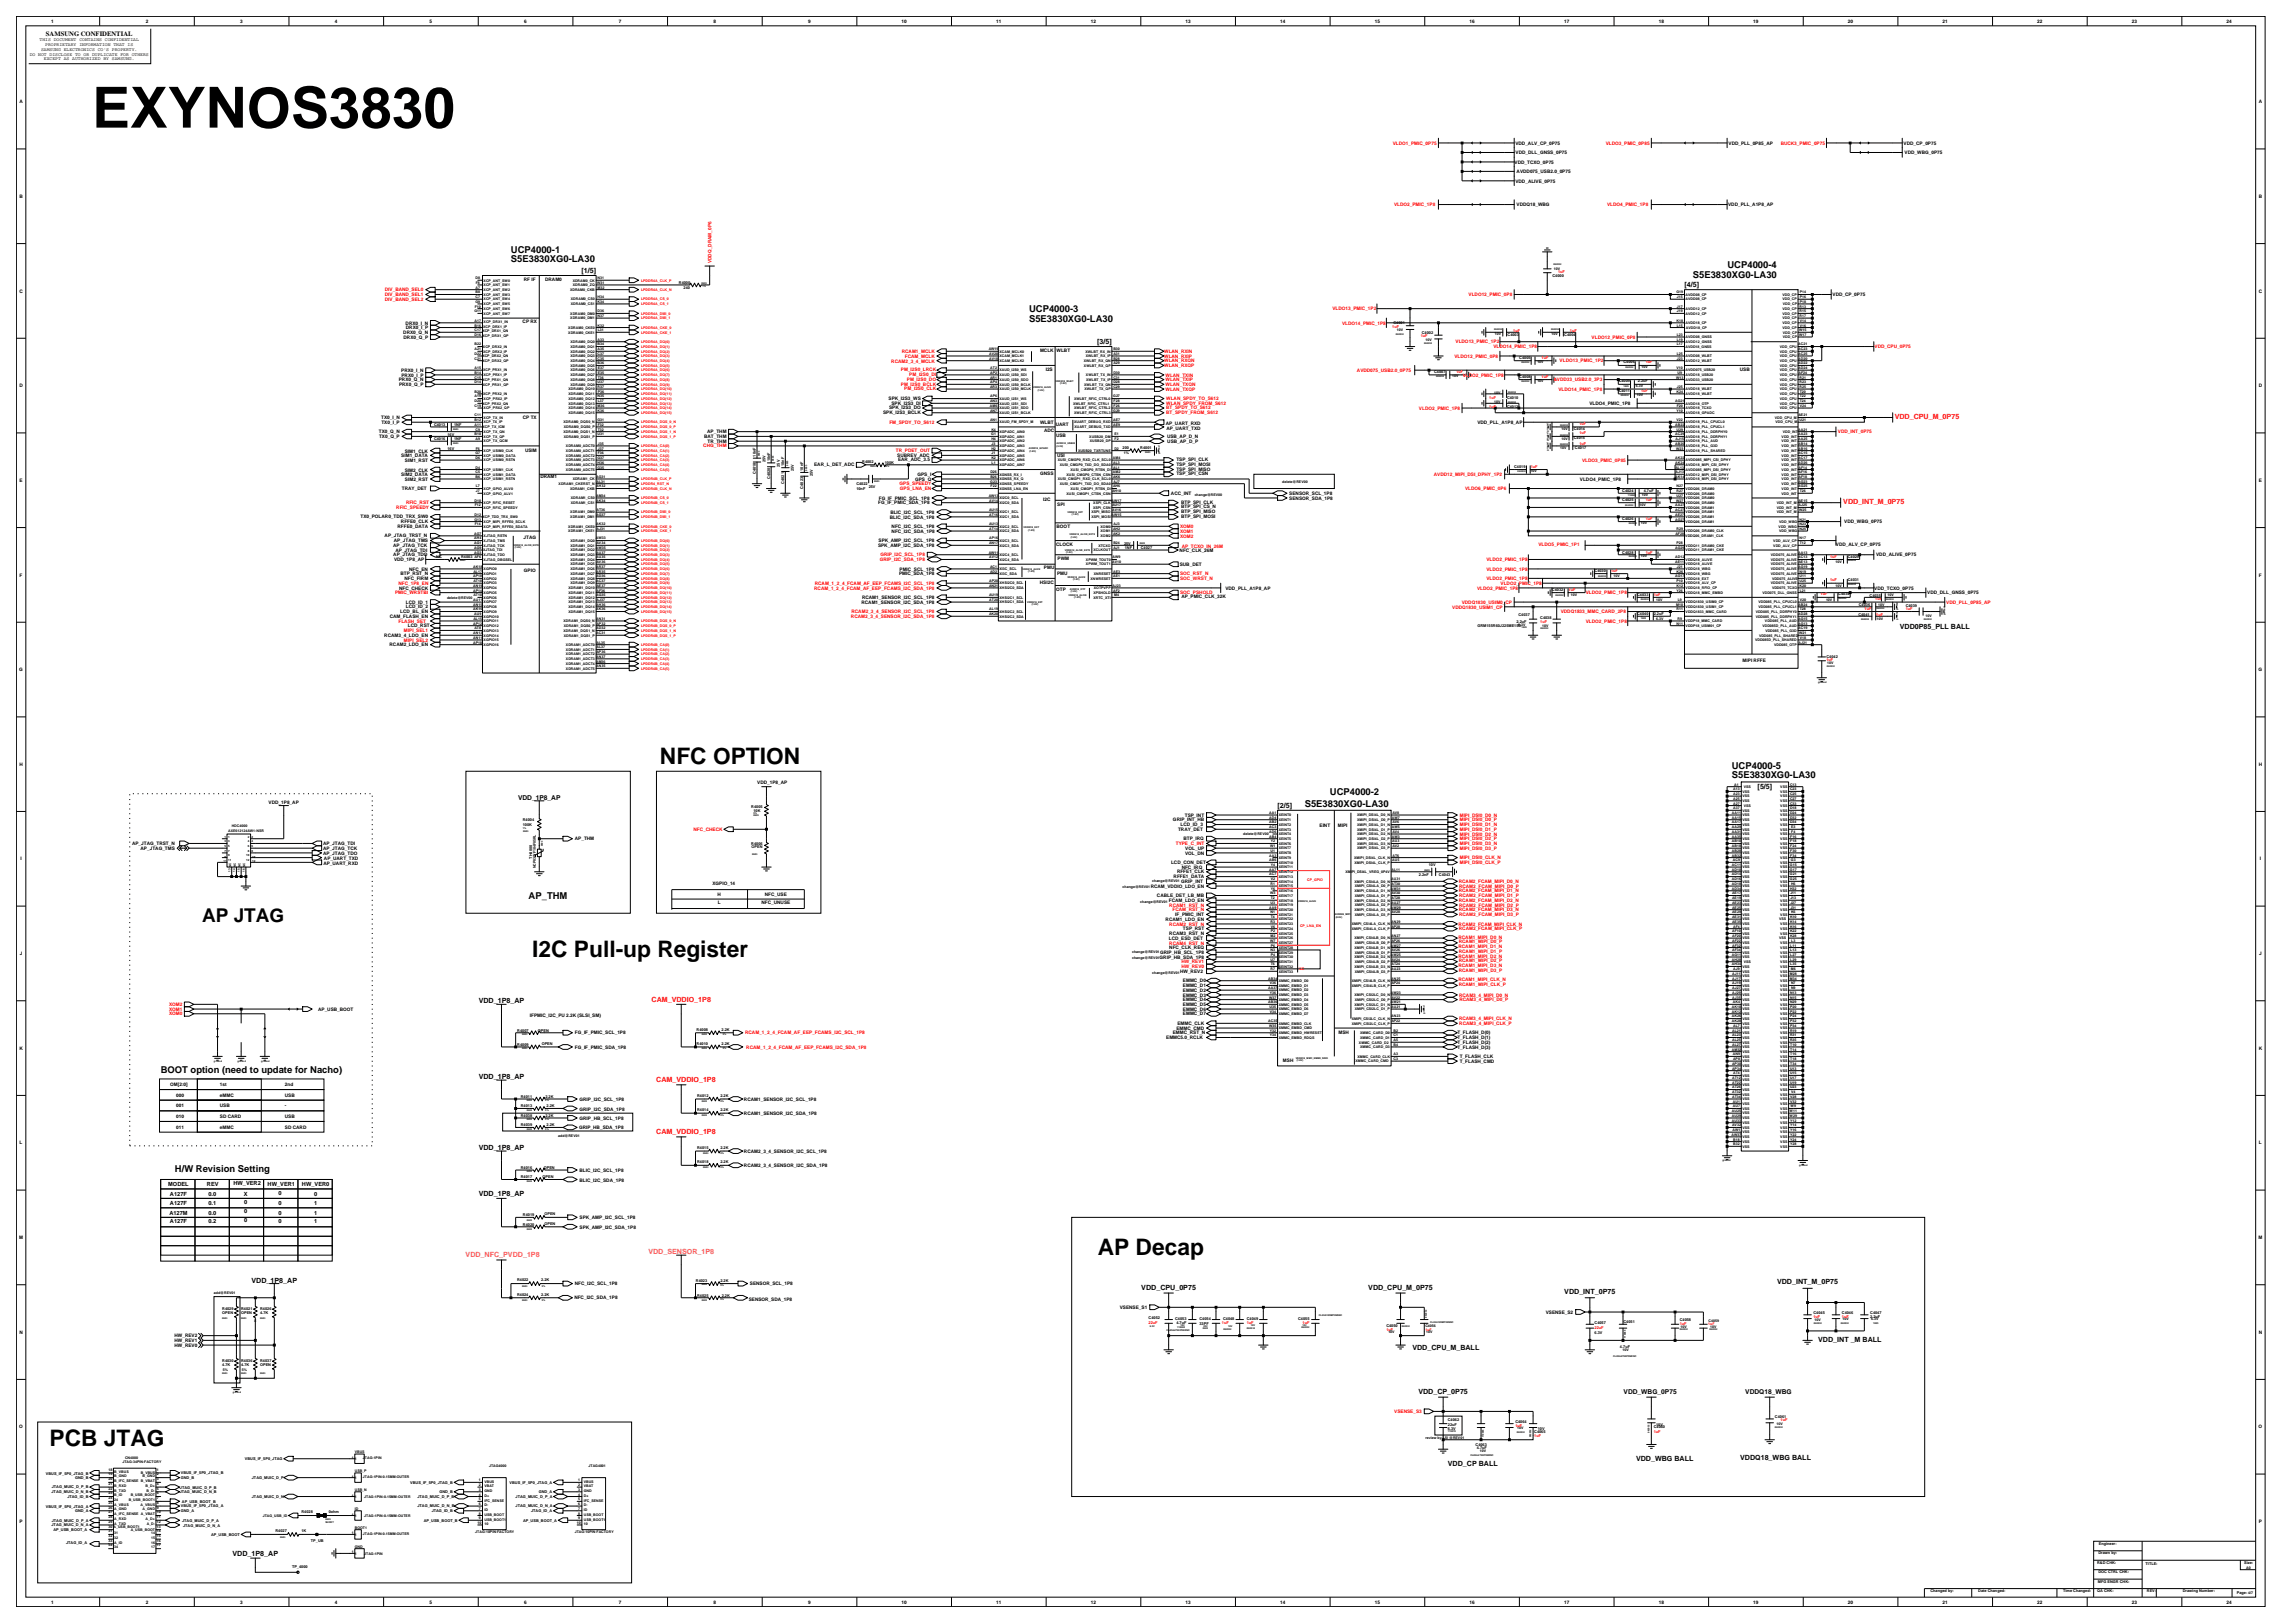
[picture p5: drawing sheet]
<svg xmlns="http://www.w3.org/2000/svg" width="420mm" height="297mm" viewBox="0 0 420 297" stroke-linecap="round" stroke-linejoin="round" font-family="sans-serif">
<defs><g id="words">
<text font-size="10.4" x="16.9" y="23.4">EXYNOS3830</text>
<g font-size="4.2">
<text x="120.8" y="139.8">NFC OPTION</text>
<text x="97.4" y="175.1">I2C Pull-up Register</text>
<text x="200.9" y="229.7">AP Decap</text>
<text x="9.1" y="264.5">PCB JTAG</text>
</g>
<text font-size="3.5" x="37" y="168.6">AP JTAG</text>
<g font-size="1.7">
<text x="93.5" y="46.3">UCP4000-1</text>
<text x="93.5" y="48">S5E3830XG0-LA30</text>
<text x="309.8" y="50.9">S5E3830XG0-LA30</text>
<text x="316.1" y="49.1">UCP4000-4</text>
<text x="188.3" y="57.1">UCP4000-3</text>
<text x="188.3" y="58.9">S5E3830XG0-LA30</text>
<text x="316.9" y="142.4">S5E3830XG0-LA30</text>
<text x="316.9" y="140.7">UCP4000-5</text>
<text x="238.8" y="147.6">S5E3830XG0-LA30</text>
<text x="243.4" y="145.5">UCP4000-2</text>
<text x="96.7" y="164.5">AP_THM</text>
<text x="29.4" y="196.3">BOOT option (need to update for Nacho)</text>
<text x="32" y="214.5">H/W Revision Setting</text>
</g>
<g font-size="1.3">
<text x="106.4" y="50">[1/5]</text>
<text x="308.3" y="52.6">[4/5]</text>
<text x="200.8" y="63">[3/5]</text>
<text x="347.7" y="115.1">VDD0P85_PLL BALL</text>
<text x="233.8" y="147.8">[2/5]</text>
<text x="321.7" y="144.4">[5/5]</text>
<text x="87.6" y="183.6">VDD_1P8_AP</text>
<text x="87.6" y="197.5">VDD_1P8_AP</text>
<text x="87.6" y="210.4">VDD_1P8_AP</text>
<text x="87.6" y="218.9">VDD_1P8_AP</text>
<text x="46" y="234.7">VDD_1P8_AP</text>
<text x="208.9" y="236">VDD_CPU_0P75</text>
<text x="250.4" y="236">VDD_CPU_M_0P75</text>
<text x="286.3" y="236.9">VDD_INT_0P75</text>
<text x="325.2" y="234.9">VDD_INT_M_0P75</text>
<text x="332.7" y="245.5">VDD_INT _M BALL</text>
<text x="258.5" y="247">VDD_CPU_M_BALL</text>
<text x="259.6" y="255.1">VDD_CP_0P75</text>
<text x="265" y="268.2">VDD_CP BALL</text>
<text x="299.4" y="267.4">VDD_WBG BALL</text>
<text x="318.5" y="267.1">VDDQ18_WBG BALL</text>
<text x="42.6" y="284.7">VDD_1P8_AP</text>
</g>
<g font-size="1.3" fill="#f00">
<text x="346.7" y="76.7">VDD_CPU_M_0P75</text>
<text x="337.3" y="92.2">VDD_INT_M_0P75</text>
<text x="119.2" y="183.4">CAM_VDDIO_1P8</text>
<text x="120.1" y="197.9">CAM_VDDIO_1P8</text>
<text x="120.1" y="207.4">CAM_VDDIO_1P8</text>
</g>
<g font-size="1.3" fill="#cc7f32">
<text x="85.2" y="229.9">VDD_NFC_PVDD_1P8</text>
<text x="118.7" y="229.5">VDD_SENSOR_1P8</text>
</g>
<g font-size="1.2">
<text x="8.4" y="6.5">SAMSUNG CONFIDENTIAL</text>
<text x="94.8" y="146.3">VDD_1P8_AP</text>
<text x="297.1" y="255">VDD_WBG_0P75</text>
<text x="319.4" y="255">VDDQ18_WBG</text>
</g>
<g font-size="1">
<text x="30.8" y="217.1">MODEL</text>
<text x="31.1" y="220.5">A127F</text>
<text x="31.1" y="218.8">A127F</text>
<text x="37.9" y="217.1">REV</text>
<text x="38.1" y="220.5">0.1</text>
<text x="38.1" y="218.8">0.0</text>
<text x="42.7" y="216.9">HW_VER2</text>
<text x="44.6" y="218.8">X</text>
<text x="44.7" y="220.3">0</text>
<text x="49" y="217.1">HW_VER1</text>
<text x="51" y="220.5">0</text>
<text x="51" y="218.6">0</text>
<text x="55.3" y="217.1">HW_VER0</text>
<text x="57.5" y="220.5">1</text>
<text x="57.5" y="218.8">0</text>
<text x="31" y="222.3">A127M</text>
<text x="31.1" y="223.8">A127F</text>
<text x="38.1" y="223.8">0.2</text>
<text x="38.1" y="222.3">0.0</text>
<text x="44.7" y="223.6">0</text>
<text x="44.7" y="222">0</text>
<text x="51" y="223.8">0</text>
<text x="51" y="222.3">0</text>
<text x="57.5" y="223.8">1</text>
<text x="57.5" y="222.3">1</text>
</g>
<g font-size=".9">
<text x="9.3" y="4.2">1</text>
<text x="26.7" y="4.2">2</text>
<text x="44" y="4.2">3</text>
<text x="61.3" y="4.2">4</text>
<text x="78.6" y="4.2">5</text>
<text x="95.9" y="4.2">6</text>
<text x="113.3" y="4.2">7</text>
<text x="130.6" y="4.2">8</text>
<text x="147.9" y="4.2">9</text>
<text x="165" y="4.2">10</text>
<text x="182.3" y="4.2">11</text>
<text x="199.6" y="4.2">12</text>
<text x="217" y="4.2">13</text>
<text x="234.3" y="4.2">14</text>
<text x="251.6" y="4.2">15</text>
<text x="268.9" y="4.2">16</text>
<text x="286.2" y="4.2">17</text>
<text x="303.6" y="4.2">18</text>
<text x="320.9" y="4.2">19</text>
<text x="338.2" y="4.2">20</text>
<text x="355.5" y="4.2">21</text>
<text x="372.8" y="4.2">22</text>
<text x="390.2" y="4.2">23</text>
<text x="407.5" y="4.2">24</text>
<text x="5.4" y="10.2">DO NOT DISCLOSE TO OR DUPLICATE FOR OTHERS</text>
<text x="7.3" y="7.6">THIS DOCUMENT CONTAINS CONFIDENTIAL</text>
<text x="7.5" y="9.3">SAMSUNG ELECTRONICS CO'S PROPERTY.</text>
<text x="8" y="11">EXCEPT AS AUTHORIZED BY SAMSUNG.</text>
<text x="8.3" y="8.4">PROPRIETARY INFORMATION THAT IS</text>
<text x="3.6" y="18.9">A</text>
<text x="413.4" y="18.9">A</text>
<text x="277.2" y="29.9">VDD_TCXO_0P75</text>
<text x="277.3" y="26.5">VDD_ALV_CP_0P75</text>
<text x="277.4" y="28.2">VDD_DLL_GNSS_0P75</text>
<text x="316.3" y="26.5">VDD_PLL_0P85_AP</text>
<text x="348.4" y="26.5">VDD_CP_0P75</text>
<text x="348.6" y="28.2">VDD_WBG_0P75</text>
<text x="277.3" y="33.4">VDD_ALIVE_0P75</text>
<text x="277.6" y="31.7">AVDD075_USB2.0_0P75</text>
<text x="3.6" y="36.2">B</text>
<text x="277.5" y="37.7">VDDQ18_WBG</text>
<text x="316.3" y="37.7">VDD_PLL_A1P8_AP</text>
<text x="413.4" y="36.2">B</text>
<text x="3.6" y="53.5">C</text>
<text x="95.9" y="51.4">RF IF</text>
<text x="99.8" y="51.4">DRAM0</text>
<text x="413.4" y="53.5">C</text>
<text x="74.2" y="59.4">DRX0_I_N</text>
<text x="95.6" y="59.2">CP RX</text>
<text x="335.4" y="54.2">VDD_CP_0P75</text>
<text x="73.8" y="61.1">DRX0_Q_N</text>
<text x="73.9" y="62">DRX0_Q_P</text>
<text x="74.3" y="60.2">DRX0_I_P</text>
<text x="190.3" y="64.4">MCLK</text>
<text x="193.4" y="64.4">WLBT</text>
<text x="3.6" y="70.9">D</text>
<text x="73" y="69.8">PRX0_Q_N</text>
<text x="73" y="70.6">PRX0_Q_P</text>
<text x="73.4" y="68">PRX0_I_N</text>
<text x="73.5" y="68.9">PRX0_I_P</text>
<text x="191.4" y="67.8">I2S</text>
<text x="318.4" y="67.8">USB</text>
<text x="413.4" y="70.9">D</text>
<text x="69.8" y="76.7">TX0_I_N</text>
<text x="69.8" y="77.6">TX0_I_P</text>
<text x="95.7" y="76.7">CP TX</text>
<text x="161.6" y="75.8">SPK_I2S3_BCLK</text>
<text x="162.6" y="73.2">SPK_I2S3_WS</text>
<text x="162.7" y="74.9">SPK_I2S3_DO</text>
<text x="163.1" y="74.1">SPK_I2S3_DI</text>
<text x="190.3" y="77.6">WLBT</text>
<text x="213.3" y="77.8">AP_UART_RXD</text>
<text x="270.4" y="77.6">VDD_PLL_A1P8_AP</text>
<text x="290.9" y="74.1">VLDO4_PMIC_1P8</text>
<text x="69.3" y="79.3">TX0_Q_N</text>
<text x="69.4" y="80.2">TX0_Q_P</text>
<text x="73.4" y="83.7">SIM1_DATA</text>
<text x="74.1" y="82.8">SIM1_CLK</text>
<text x="96.1" y="82.8">USIM</text>
<text x="128.9" y="80.1">BAT_THM</text>
<text x="129.4" y="79.3">AP_THM</text>
<text x="129.5" y="81">TR_THM</text>
<text x="164.2" y="83.6">SUBREV_ADC</text>
<text x="191.1" y="79.1">ADC</text>
<text x="193.2" y="78">UART</text>
<text x="193.3" y="80">USB</text>
<text x="193.4" y="83.6">USI</text>
<text x="213.4" y="78.7">AP_UART_TXD</text>
<text x="213.6" y="80.2">USB_AP_D_N</text>
<text x="213.6" y="81">USB_AP_D_P</text>
<text x="3.6" y="88.2">E</text>
<text x="73.4" y="87.1">SIM2_DATA</text>
<text x="73.6" y="89.7">TRAY_DET</text>
<text x="74.1" y="86.3">SIM2_CLK</text>
<text x="74.1" y="88">SIM2_RST</text>
<text x="74.1" y="84.6">SIM1_RST</text>
<text x="98.9" y="87.5">DRAM1</text>
<text x="149" y="85.3">EAR_L_DET_ADC</text>
<text x="164.4" y="84.4">EAR_ADC_3.5</text>
<text x="167.5" y="87.9">GPS_Q</text>
<text x="167.9" y="87.1">GPS_I</text>
<text x="190.4" y="86.9">GNSS</text>
<text x="215.3" y="86.1">TSP_SPI_MISO</text>
<text x="215.3" y="85.2">TSP_SPI_MOSI</text>
<text x="215.3" y="87">TSP_SPI_CSN</text>
<text x="215.3" y="84.4">TSP_SPI_CLK</text>
<text x="289.1" y="88">VLDO4_PMIC_1P8</text>
<text x="413.4" y="88.2">E</text>
<text x="66" y="94.9">TX0_POLAR0_TDD_TRX_SW0</text>
<text x="73.4" y="95.7">RFFE0_CLK</text>
<text x="160.7" y="92.3">FG_IF_PMIC_SDA_1P8</text>
<text x="160.8" y="91.4">FG_IF_PMIC_SCL_1P8</text>
<text x="162.8" y="94.9">BLIC_I2C_SDA_1P8</text>
<text x="162.9" y="94">BLIC_I2C_SCL_1P8</text>
<text x="190.9" y="91.6">I2C</text>
<text x="193.5" y="92.5">SPI</text>
<text x="214.3" y="90.6">ACC_INT</text>
<text x="216.1" y="94.8">BTP_SPI_MOSI</text>
<text x="216.1" y="93.9">BTP_SPI_MISO</text>
<text x="216.1" y="92.2">BTP_SPI_CLK</text>
<text x="216.1" y="93">BTP_SPI_CS_N</text>
<text x="236" y="91.4">SENSOR_SDA_1P8</text>
<text x="236" y="90.6">SENSOR_SCL_1P8</text>
<text x="337.5" y="95.8">VDD_WBG_0P75</text>
<text x="70.4" y="98.3">AP_JTAG_TRST_N</text>
<text x="72" y="100.1">AP_JTAG_TCK</text>
<text x="72" y="101.7">AP_JTAG_TDO</text>
<text x="72.1" y="99.2">AP_JTAG_TMS</text>
<text x="72.4" y="100.9">AP_JTAG_TDI</text>
<text x="72.8" y="96.6">RFFE0_DATA</text>
<text x="95.8" y="98.6">JTAG</text>
<text x="160.7" y="100.1">SPK_AMP_I2C_SDA_1P8</text>
<text x="160.8" y="99.2">SPK_AMP_I2C_SCL_1P8</text>
<text x="163.2" y="97.5">NFC_I2C_SDA_1P8</text>
<text x="163.2" y="96.6">NFC_I2C_SCL_1P8</text>
<text x="193.3" y="99.9">CLOCK</text>
<text x="193.4" y="96.6">BOOT</text>
<text x="215.9" y="101">NFC_CLK_26M</text>
<text x="336" y="99.9">VDD_ALV_CP_0P75</text>
<text x="343.4" y="101.8">VDD_ALIVE_0P75</text>
<text x="3.6" y="105.5">F</text>
<text x="72.1" y="102.7">VDD_1P8_AP</text>
<text x="73" y="107.9">NFC_CHECK</text>
<text x="73.3" y="105.3">BTP_RST_N</text>
<text x="74" y="106.1">NFC_FIRM</text>
<text x="74.9" y="104.4">NFC_EN</text>
<text x="95.9" y="104.6">GPIO</text>
<text x="164.5" y="105.3">PMIC_SDA_1P8</text>
<text x="164.6" y="104.4">PMIC_SCL_1P8</text>
<text x="190.3" y="106.8">HSI2C</text>
<text x="191.1" y="104.2">PMU</text>
<text x="193.4" y="105.3">PMU</text>
<text x="193.6" y="102.5">PWM</text>
<text x="215.9" y="103.5">SUB_DET</text>
<text x="224.3" y="107.9">VDD_PLL_A1P8_AP</text>
<text x="343" y="107.9">VDD_TCXO_0P75</text>
<text x="413.4" y="105.5">F</text>
<text x="71.3" y="113.1">CAM_FLASH_EN</text>
<text x="73.3" y="112.2">LCD_BL_EN</text>
<text x="74.3" y="110.5">LCD_ID_1</text>
<text x="74.3" y="111.3">LCD_ID_2</text>
<text x="157.7" y="110.5">RCAM1_SENSOR_I2C_SDA_1P8</text>
<text x="157.8" y="109.6">RCAM1_SENSOR_I2C_SCL_1P8</text>
<text x="193.3" y="108.1">OTP</text>
<text x="216.2" y="109.5">AP_PMIC_CLK_32K</text>
<text x="352.7" y="108.8">VDD_DLL_GNSS_0P75</text>
<text x="70.3" y="116.6">RCAM3_4_LDO_EN</text>
<text x="71.3" y="118.3">RCAM2_LDO_EN</text>
<text x="74.7" y="114.8">LCD_RST</text>
<text x="3.5" y="122.8">G</text>
<text x="318.9" y="121.1">MIPI RFFE</text>
<text x="413.3" y="122.8">G</text>
<text x="3.6" y="140.2">H</text>
<text x="138.6" y="143.4">VDD_1P8_AP</text>
<text x="413.4" y="140.2">H</text>
<text x="49.2" y="147.1">VDD_1P8_AP</text>
<text x="216.8" y="149.4">TSP_INT</text>
<text x="24.2" y="154.7">AP_JTAG_TRST_N</text>
<text x="25.7" y="155.5">AP_JTAG_TMS</text>
<text x="59.1" y="154.7">AP_JTAG_TDI</text>
<text x="59.1" y="155.5">AP_JTAG_TCK</text>
<text x="105.2" y="153.8">AP_THM</text>
<text x="214.7" y="150.3">GRIP_INT_HB</text>
<text x="215.6" y="152.1">TRAY_DET</text>
<text x="216.1" y="151.2">LCD_ID_3</text>
<text x="216.6" y="153.7">BTP_IRQ</text>
<text x="216.9" y="155.5">VOL_UP</text>
<text x="241.5" y="151.4">EINT</text>
<text x="244.8" y="151.4">MIPI</text>
<text x="3.7" y="157.5">I</text>
<text x="59.1" y="156.4">AP_JTAG_TDO</text>
<text x="59.2" y="158.3">AP_UART_RXD</text>
<text x="59.3" y="157.5">AP_UART_TXD</text>
<text x="214.3" y="158.1">LCD_CON_DET</text>
<text x="214.8" y="160.7">RFFE1_DATA</text>
<text x="215.4" y="159.8">RFFE1_CLK</text>
<text x="216.2" y="161.6">GRIP_INT</text>
<text x="216.3" y="159">NFC_IRQ</text>
<text x="216.9" y="156.4">VOL_DN</text>
<text x="413.5" y="157.5">I</text>
<text x="130.4" y="162">XGPIO_14</text>
<text x="131.3" y="164">H</text>
<text x="131.3" y="165.5">L</text>
<text x="139.4" y="165.5">NFC_UNUSE</text>
<text x="140" y="164">NFC_USE</text>
<text x="210.6" y="162.4">RCAM_VDDIO_LDO_EN</text>
<text x="211.7" y="164.2">CABLE_DET_LB_MB</text>
<text x="213.9" y="165">FCAM_LDO_EN</text>
<text x="215.1" y="167.7">IF_PMIC_INT</text>
<text x="213.3" y="168.5">RCAM1_LDO_EN</text>
<text x="213.9" y="172">LCD_ESD_DET</text>
<text x="214" y="171.1">RCAM3_RST_N</text>
<text x="214" y="173.7">NFC_CLK_REQ</text>
<text x="216.5" y="170.2">TSP_RST</text>
<text x="3.6" y="174.8">J</text>
<text x="212.2" y="175.4">GRIP_HB_SDA_1P8</text>
<text x="212.3" y="174.6">GRIP_HB_SCL_1P8</text>
<text x="216" y="178">HW_REV2</text>
<text x="216.5" y="179.8">EMMC_D0</text>
<text x="413.4" y="174.8">J</text>
<text x="58.2" y="185">AP_USB_BOOT</text>
<text x="216.5" y="181.5">EMMC_D2</text>
<text x="216.5" y="180.6">EMMC_D1</text>
<text x="216.5" y="183.2">EMMC_D4</text>
<text x="216.5" y="184.1">EMMC_D5</text>
<text x="216.5" y="182.4">EMMC_D3</text>
<text x="216.5" y="185">EMMC_D6</text>
<text x="216.5" y="185.8">EMMC_D7</text>
<text x="97" y="186.2">IFPMIC_I2C_PU 2.2K (SLSI_SM)</text>
<text x="105.2" y="189.3">FG_IF_PMIC_SCL_1P8</text>
<text x="105.2" y="191.9">FG_IF_PMIC_SDA_1P8</text>
<text x="213.4" y="190.2">EMMC5.0_RCLK</text>
<text x="214.6" y="189.3">EMMC_RST_N</text>
<text x="215.3" y="188.4">EMMC_CMD</text>
<text x="215.5" y="187.6">EMMC_CLK</text>
<text x="245" y="189.3">MSH</text>
<text x="266.7" y="191">T_FLASH_D(2)</text>
<text x="266.7" y="191.9">T_FLASH_D(3)</text>
<text x="266.7" y="189.3">T_FLASH_D(0)</text>
<text x="266.7" y="190.2">T_FLASH_D(1)</text>
<text x="3.6" y="192.1">K</text>
<text x="234.8" y="194.3">MSH</text>
<text x="267.1" y="194.5">T_FLASH_CMD</text>
<text x="267.1" y="193.6">T_FLASH_CLK</text>
<text x="413.4" y="192.1">K</text>
<text x="31.2" y="198.7">OM[2:0]</text>
<text x="32.2" y="202.6">001</text>
<text x="32.2" y="200.7">000</text>
<text x="40.2" y="198.7">1st</text>
<text x="40.2" y="202.6">USB</text>
<text x="40.2" y="200.7">eMMC</text>
<text x="52.1" y="198.7">2nd</text>
<text x="52.1" y="200.7">USB</text>
<text x="52.1" y="202.6">-</text>
<text x="106.1" y="201.4">GRIP_I2C_SCL_1P8</text>
<text x="106.1" y="203.4">GRIP_I2C_SDA_1P8</text>
<text x="136.2" y="201.4">RCAM1_SENSOR_I2C_SCL_1P8</text>
<text x="3.6" y="209.4">L</text>
<text x="32.2" y="206.5">011</text>
<text x="32.2" y="204.6">010</text>
<text x="40.2" y="204.6">SD CARD</text>
<text x="40.2" y="206.5">eMMC</text>
<text x="52.1" y="204.6">USB</text>
<text x="52.1" y="206.5">SD CARD</text>
<text x="106" y="206.6">GRIP_HB_SDA_1P8</text>
<text x="106.1" y="204.9">GRIP_HB_SCL_1P8</text>
<text x="136.2" y="204">RCAM1_SENSOR_I2C_SDA_1P8</text>
<text x="413.4" y="209.4">L</text>
<text x="106.1" y="214.4">BLIC_I2C_SCL_1P8</text>
<text x="136.2" y="213.5">RCAM2_3_4_SENSOR_I2C_SDA_1P8</text>
<text x="136.2" y="210.9">RCAM2_3_4_SENSOR_I2C_SCL_1P8</text>
<text x="106.1" y="216.4">BLIC_I2C_SDA_1P8</text>
<text x="3.5" y="226.7">M</text>
<text x="106.1" y="224.8">SPK_AMP_I2C_SDA_1P8</text>
<text x="106.1" y="223.1">SPK_AMP_I2C_SCL_1P8</text>
<text x="413.3" y="226.7">M</text>
<text x="105.1" y="237.8">NFC_I2C_SDA_1P8</text>
<text x="105.2" y="235.2">NFC_I2C_SCL_1P8</text>
<text x="137" y="238">SENSOR_SDA_1P8</text>
<text x="137.2" y="235.2">SENSOR_SCL_1P8</text>
<text x="204.9" y="239.5">VSENSE_S1</text>
<text x="3.6" y="244.1">N</text>
<text x="31.9" y="244.7">HW_REV2</text>
<text x="31.9" y="245.6">HW_REV1</text>
<text x="282.9" y="240.4">VSENSE_S2</text>
<text x="413.4" y="244.1">N</text>
<text x="31.9" y="246.4">HW_REV0</text>
<text x="3.5" y="261.4">O</text>
<text x="413.3" y="261.4">O</text>
<text x="3.6" y="278.7">P</text>
<text x="413.4" y="278.7">P</text>
<text x="9.3" y="293.4">1</text>
<text x="26.7" y="293.4">2</text>
<text x="44" y="293.4">3</text>
<text x="61.3" y="293.4">4</text>
<text x="78.6" y="293.4">5</text>
<text x="95.9" y="293.4">6</text>
<text x="113.3" y="293.4">7</text>
<text x="130.6" y="293.4">8</text>
<text x="147.9" y="293.4">9</text>
<text x="165" y="293.4">10</text>
<text x="182.3" y="293.4">11</text>
<text x="199.6" y="293.4">12</text>
<text x="217" y="293.4">13</text>
<text x="234.3" y="293.4">14</text>
<text x="251.6" y="293.4">15</text>
<text x="268.9" y="293.4">16</text>
<text x="286.2" y="293.4">17</text>
<text x="303.6" y="293.4">18</text>
<text x="320.9" y="293.4">19</text>
<text x="338.2" y="293.4">20</text>
<text x="355.5" y="293.4">21</text>
<text x="372.8" y="293.4">22</text>
<text x="390.2" y="293.4">23</text>
<text x="407.5" y="293.4">24</text>
</g>
<g font-size=".9" fill="#f00">
<text x="254.9" y="26.5">VLDO1_PMIC_0P75</text>
<text x="293.9" y="26.5">VLDO3_PMIC_0P85</text>
<text x="325.9" y="26.5">BUCK3_PMIC_0P75</text>
<text x="255.1" y="37.7">VLDO2_PMIC_1P8</text>
<text x="294.1" y="37.7">VLDO4_PMIC_1P8</text>
<text x="70.4" y="53.3">DIV_BAND_SEL0</text>
<text x="130.2" y="48.1" transform="rotate(-90 130.2 48.1)">VDDQ_DRAM_0P6</text>
<text x="70.4" y="55.1">DIV_BAND_SEL2</text>
<text x="70.4" y="54.2">DIV_BAND_SEL1</text>
<text x="243.9" y="56.8">VLDO13_PMIC_1P2</text>
<text x="245.6" y="59.4">VLDO14_PMIC_1P8</text>
<text x="268.8" y="54.2">VLDO12_PMIC_0P8</text>
<text x="165" y="64.6">RCAM1_MCLK</text>
<text x="165.6" y="65.5">FCAM_MCLK</text>
<text x="213.1" y="65.5">WLAN_RXIP</text>
<text x="213.1" y="64.6">WLAN_RXIN</text>
<text x="266.2" y="65.5">VLDO12_PMIC_0P8</text>
<text x="266.4" y="62.8">VLDO13_PMIC_1P2</text>
<text x="273.3" y="63.7">VLDO14_PMIC_1P8</text>
<text x="291.3" y="62">VLDO12_PMIC_0P8</text>
<text x="343.1" y="63.7">VDD_CPU_0P75</text>
<text x="163.1" y="66.3">RCAM2_3_4_MCLK</text>
<text x="164.9" y="68">PM_I2S0_LRCK</text>
<text x="164.9" y="70.6">PM_I2S0_BCLK</text>
<text x="165.5" y="71.4">PM_I2S0_CLK</text>
<text x="166" y="69.7">PM_I2S0_DO</text>
<text x="166.4" y="68.8">PM_I2S0_DI</text>
<text x="213.1" y="66.3">WLAN_RXQN</text>
<text x="213.1" y="67.2">WLAN_RXQP</text>
<text x="213.3" y="69.8">WLAN_TXIP</text>
<text x="213.3" y="68.9">WLAN_TXIN</text>
<text x="213.3" y="71.5">WLAN_TXQP</text>
<text x="213.3" y="70.6">WLAN_TXQN</text>
<text x="248.3" y="68">AVDD075_USB2.0_0P75</text>
<text x="267.7" y="68.9">VLDO2_PMIC_1P8</text>
<text x="284.3" y="69.8">AVDD33_USB2.0_3P3</text>
<text x="285.2" y="71.5">VLDO14_PMIC_1P8</text>
<text x="285.4" y="66.3">VLDO13_PMIC_1P2</text>
<text x="162.8" y="77.5">FM_SPDY_TO_S612</text>
<text x="213.4" y="73.2">WLAN_SPDY_TO_S612</text>
<text x="213.4" y="74.1">WLAN_SPDY_FROM_S612</text>
<text x="213.4" y="74.9">BT_SPDY_TO_S612</text>
<text x="213.4" y="75.8">BT_SPDY_FROM_S612</text>
<text x="259.7" y="75">VLDO2_PMIC_1P8</text>
<text x="128.7" y="81.9">CHG_THM</text>
<text x="164" y="82.7">TR_PDET_OUT</text>
<text x="336.4" y="79.3">VDD_INT_0P75</text>
<text x="164.6" y="88.8">GPS_SPEEDY</text>
<text x="164.7" y="89.7">GPS_LNA_EN</text>
<text x="262.4" y="87.1">AVDD12_MIPI_DSI_DPHY_1P2</text>
<text x="268.1" y="89.7">VLDO6_PMIC_0P6</text>
<text x="289.5" y="84.5">VLDO3_PMIC_0P85</text>
<text x="72.5" y="93.2">RFIC_SPEEDY</text>
<text x="74.3" y="92.3">RFIC_RST</text>
<text x="161.1" y="101.8">GRIP_I2C_SCL_1P8</text>
<text x="216" y="96.6">XOM0</text>
<text x="216" y="97.5">XOM1</text>
<text x="216" y="98.4">XOM2</text>
<text x="216.3" y="100.2">AP_TCXO_IN_26M</text>
<text x="281.6" y="99.9">VLDO5_PMIC_1P1</text>
<text x="72.9" y="107">NFC_1P8_EN</text>
<text x="149" y="107.9">RCAM_1_2_4_FCAM_AF_EEP_FCAMS_I2C_SDA_1P8</text>
<text x="149.1" y="107">RCAM_1_2_4_FCAM_AF_EEP_FCAMS_I2C_SCL_1P8</text>
<text x="161" y="102.7">GRIP_I2C_SDA_1P8</text>
<text x="216" y="105.3">SOC_RST_N</text>
<text x="216" y="106.2">SOC_WRST_N</text>
<text x="270.3" y="107.9">VLDO2_PMIC_1P8</text>
<text x="272" y="104.4">VLDO2_PMIC_1P8</text>
<text x="272" y="106.1">VLDO2_PMIC_1P8</text>
<text x="272" y="102.7">VLDO2_PMIC_1P8</text>
<text x="274.6" y="107">VLDO2_PMIC_1P8</text>
<text x="72.3" y="108.8">PMIC_WRSTBI</text>
<text x="72.9" y="113.9">FLASH_SET</text>
<text x="155.7" y="113.1">RCAM2_3_4_SENSOR_I2C_SDA_1P8</text>
<text x="155.8" y="112.2">RCAM2_3_4_SENSOR_I2C_SCL_1P8</text>
<text x="216" y="108.8">SOC_PSHOLD</text>
<text x="265.8" y="111.3">VDDQ1830_USIM1_CP</text>
<text x="267.5" y="110.5">VDDQ1830_USIM0_CP</text>
<text x="285.6" y="112.2">VDDQ1833_MMC_CARD_2P8</text>
<text x="290.2" y="113.9">VLDO2_PMIC_1P8</text>
<text x="290.2" y="108.8">VLDO2_PMIC_1P8</text>
<text x="356.2" y="110.5">VDD_PLL_0P85_AP</text>
<text x="73.9" y="115.7">MIPI_SEL1</text>
<text x="73.9" y="117.4">MIPI_SEL2</text>
<text x="267.1" y="149.4">MIPI_DSI0_D0_N</text>
<text x="126.9" y="152">NFC_CHECK</text>
<text x="215.2" y="154.7">TYPE_C_INT</text>
<text x="267.1" y="152.1">MIPI_DSI0_D1_P</text>
<text x="267.1" y="152.9">MIPI_DSI0_D2_N</text>
<text x="267.1" y="153.8">MIPI_DSI0_D2_P</text>
<text x="267.1" y="154.7">MIPI_DSI0_D3_N</text>
<text x="267.1" y="155.5">MIPI_DSI0_D3_P</text>
<text x="267.1" y="150.3">MIPI_DSI0_D0_P</text>
<text x="267.1" y="151.2">MIPI_DSI0_D1_N</text>
<text x="267" y="161.6">RCAM2_FCAM_MIPI_D0_N</text>
<text x="267.1" y="157.2">MIPI_DSI0_CLK_N</text>
<text x="267.1" y="158.1">MIPI_DSI0_CLK_P</text>
<text x="214" y="165.9">RCAM1_RST_N</text>
<text x="214.6" y="166.8">FCAM_RST_N</text>
<text x="267" y="163.3">RCAM2_FCAM_MIPI_D1_N</text>
<text x="267" y="165">RCAM2_FCAM_MIPI_D2_N</text>
<text x="267" y="166.8">RCAM2_FCAM_MIPI_D3_N</text>
<text x="267" y="162.4">RCAM2_FCAM_MIPI_D0_P</text>
<text x="267" y="164.2">RCAM2_FCAM_MIPI_D1_P</text>
<text x="267" y="165.9">RCAM2_FCAM_MIPI_D2_P</text>
<text x="267" y="167.6">RCAM2_FCAM_MIPI_D3_P</text>
<text x="214" y="172.8">RCAM4_RST_N</text>
<text x="214" y="169.4">RCAM2_RST_N</text>
<text x="266.9" y="171.8">RCAM1_MIPI_D0_N</text>
<text x="266.9" y="173.5">RCAM1_MIPI_D1_N</text>
<text x="266.9" y="169.4">RCAM2_FCAM_MIPI_CLK_N</text>
<text x="267" y="172.6">RCAM1_MIPI_D0_P</text>
<text x="267" y="170.2">RCAM2_FCAM_MIPI_CLK_P</text>
<text x="216.2" y="177.2">HW_REV0</text>
<text x="216.2" y="176.3">HW_REV1</text>
<text x="266.9" y="179.5">RCAM1_MIPI_CLK_N</text>
<text x="266.9" y="175.2">RCAM1_MIPI_D2_N</text>
<text x="266.9" y="176.9">RCAM1_MIPI_D3_N</text>
<text x="267" y="174.4">RCAM1_MIPI_D1_P</text>
<text x="267" y="177.8">RCAM1_MIPI_D3_P</text>
<text x="267" y="176.1">RCAM1_MIPI_D2_P</text>
<text x="31" y="184.9">XOM1</text>
<text x="31" y="185.8">XOM0</text>
<text x="31" y="184.1">XOM2</text>
<text x="266.9" y="180.4">RCAM1_MIPI_CLK_P</text>
<text x="267" y="182.4">RCAM3_4_MIPI_D0_N</text>
<text x="267.1" y="183.2">RCAM3_4_MIPI_D0_P</text>
<text x="136.4" y="189.3">RCAM_1_2_4_FCAM_AF_EEP_FCAMS_I2C_SCL_1P8</text>
<text x="136.6" y="191.9">RCAM_1_2_4_FCAM_AF_EEP_FCAMS_I2C_SDA_1P8</text>
<text x="267" y="186.7">RCAM3_4_MIPI_CLK_N</text>
<text x="267.1" y="187.6">RCAM3_4_MIPI_CLK_P</text>
<text x="255.2" y="258.6">VSENSE_S3</text>
</g>
<g font-size=".7">
<text x="87" y="51.1">D8</text>
<text x="87" y="53.7">B8</text>
<text x="87" y="52.8">A7</text>
<text x="87.1" y="52">F8</text>
<text x="88.5" y="52.4">XCP_ANT_SW1</text>
<text x="88.5" y="51.5">XCP_ANT_SW0</text>
<text x="88.5" y="53.2">XCP_ANT_SW2</text>
<text x="104.3" y="53.2">XDRAM0_CKB</text>
<text x="104.8" y="51.5">XDRAM0_CK</text>
<text x="104.8" y="52.4">XDRAM0_ZQ</text>
<text x="109.3" y="52">W31</text>
<text x="109.3" y="52.8">M32</text>
<text x="109.4" y="51.1">N31</text>
<text x="124.2" y="51.9">R4000</text>
<text x="125.1" y="52.8">240</text>
<text x="284.1" y="50.6">C4000</text>
<text x="284.4" y="49.3">10V</text>
<text x="306.8" y="53.7">G19</text>
<text x="329.4" y="53.7">P14</text>
<text x="86.8" y="57.1">G11</text>
<text x="86.8" y="58.9">A17</text>
<text x="86.8" y="59.7">B16</text>
<text x="86.9" y="56.3">F10</text>
<text x="87" y="55.4">G9</text>
<text x="87" y="54.5">C7</text>
<text x="88.4" y="60">XCP_DRX1_IP</text>
<text x="88.5" y="55.8">XCP_ANT_SW5</text>
<text x="88.5" y="57.6">XCP_ANT_SW7</text>
<text x="88.5" y="56.7">XCP_ANT_SW6</text>
<text x="88.5" y="55">XCP_ANT_SW4</text>
<text x="88.5" y="54.1">XCP_ANT_SW3</text>
<text x="88.5" y="59.1">XCP_DRX1_IN</text>
<text x="104.4" y="58.4">XDRAM0_DM1</text>
<text x="104.4" y="57.6">XDRAM0_DM0</text>
<text x="104.5" y="55">XDRAM0_CS0</text>
<text x="104.5" y="55.8">XDRAM0_CS1</text>
<text x="109.4" y="58">N37</text>
<text x="109.4" y="54.5">H34</text>
<text x="109.4" y="59.7">K32</text>
<text x="109.4" y="55.4">K34</text>
<text x="109.4" y="57.1">D36</text>
<text x="255" y="59.4">C4001</text>
<text x="306.8" y="58.9">K18</text>
<text x="306.8" y="59.7">L15</text>
<text x="306.9" y="54.5">J15</text>
<text x="306.9" y="56.3">J17</text>
<text x="306.9" y="57.1">J19</text>
<text x="308.5" y="59.3">AVDD18_CP</text>
<text x="308.5" y="54.1">AVDD08_CP</text>
<text x="308.5" y="55">AVDD08_CP</text>
<text x="308.5" y="56.7">AVDD12_CP</text>
<text x="308.5" y="57.6">AVDD12_CP</text>
<text x="326.2" y="59.3">VDD_CP</text>
<text x="326.2" y="56.7">VDD_CP</text>
<text x="326.2" y="57.6">VDD_CP</text>
<text x="326.2" y="58.4">VDD_CP</text>
<text x="326.2" y="54.1">VDD_CP</text>
<text x="326.2" y="55">VDD_CP</text>
<text x="326.2" y="55.8">VDD_CP</text>
<text x="329.3" y="56.3">R13</text>
<text x="329.3" y="57.1">R15</text>
<text x="329.3" y="58">R17</text>
<text x="329.4" y="59.7">V16</text>
<text x="329.4" y="58.9">V14</text>
<text x="329.4" y="54.5">P16</text>
<text x="329.4" y="55.4">P18</text>
<text x="86.8" y="61.5">D16</text>
<text x="86.8" y="64.9">D22</text>
<text x="86.8" y="64.1">A21</text>
<text x="86.8" y="65.8">C21</text>
<text x="86.8" y="63.2">B22</text>
<text x="86.8" y="60.6">C17</text>
<text x="88.3" y="65.4">XCP_DRX2_QN</text>
<text x="88.3" y="60.8">XCP_DRX1_QN</text>
<text x="88.3" y="61.7">XCP_DRX1_QP</text>
<text x="88.4" y="63.6">XCP_DRX2_IN</text>
<text x="88.4" y="64.5">XCP_DRX2_IP</text>
<text x="104" y="61">XDRAM0_CKE1</text>
<text x="104" y="60.2">XDRAM0_CKE0</text>
<text x="104.4" y="62.8">XDRAM0_DQ0</text>
<text x="104.4" y="64.5">XDRAM0_DQ2</text>
<text x="104.4" y="65.4">XDRAM0_DQ3</text>
<text x="104.4" y="63.6">XDRAM0_DQ1</text>
<text x="109.4" y="62.3">A33</text>
<text x="109.4" y="64.1">A35</text>
<text x="109.4" y="65.8">C35</text>
<text x="109.4" y="64.9">C37</text>
<text x="109.4" y="63.2">B34</text>
<text x="109.4" y="60.6">L31</text>
<text x="180.9" y="64.1">AW19</text>
<text x="181" y="65.8">AV18</text>
<text x="181" y="64.9">AV20</text>
<text x="182.9" y="64.5">XCAM_MCLK0</text>
<text x="182.9" y="65.4">XCAM_MCLK1</text>
<text x="198.7" y="64.5">XWLBT_RX_IN</text>
<text x="198.7" y="65.4">XWLBT_RX_IP</text>
<text x="203.7" y="65.8">B28</text>
<text x="203.7" y="64.1">B30</text>
<text x="203.7" y="64.9">A31</text>
<text x="255.7" y="60.6">10V</text>
<text x="260.2" y="61.1">C4002</text>
<text x="260.9" y="62.4">10V</text>
<text x="273.6" y="61.2">10V</text>
<text x="275.9" y="61.5">C4003</text>
<text x="278" y="65.6">C4005</text>
<text x="284" y="61.2">10V</text>
<text x="286.3" y="61.5">C4004</text>
<text x="306.8" y="61.5">L23</text>
<text x="306.8" y="64.9">L25</text>
<text x="306.8" y="63.2">L17</text>
<text x="306.8" y="62.3">L19</text>
<text x="306.9" y="65.8">J23</text>
<text x="308.5" y="63.6">AVDD18_GNSS</text>
<text x="308.5" y="61.9">AVDD08_GNSS</text>
<text x="308.5" y="65.4">AVDD08_WLBT</text>
<text x="308.5" y="62.8">AVDD12_GNSS</text>
<text x="308.5" y="60.2">AVDD18_CP</text>
<text x="325.7" y="63.6">VDD_CPU</text>
<text x="325.7" y="64.5">VDD_CPU</text>
<text x="325.7" y="65.4">VDD_CPU</text>
<text x="326.2" y="60.2">VDD_CP</text>
<text x="326.2" y="61">VDD_CP</text>
<text x="326.2" y="61.9">VDD_CP</text>
<text x="329.1" y="63.2">AC21</text>
<text x="329.1" y="64.1">AC23</text>
<text x="329.1" y="64.9">AC25</text>
<text x="329.1" y="65.8">AD20</text>
<text x="329.3" y="60.6">W15</text>
<text x="329.3" y="61.5">W17</text>
<text x="86.8" y="70.1">D14</text>
<text x="86.8" y="67.5">A15</text>
<text x="86.8" y="69.3">C15</text>
<text x="86.8" y="68.4">B14</text>
<text x="86.8" y="71.9">B20</text>
<text x="88.3" y="66.2">XCP_DRX2_QP</text>
<text x="88.3" y="69.7">XCP_PRX1_QN</text>
<text x="88.3" y="70.6">XCP_PRX1_QP</text>
<text x="88.4" y="68">XCP_PRX1_IN</text>
<text x="88.5" y="68.8">XCP_PRX1_IP</text>
<text x="104" y="71.4">XDRAM0_DQ10</text>
<text x="104.4" y="69.7">XDRAM0_DQ8</text>
<text x="104.4" y="70.6">XDRAM0_DQ9</text>
<text x="104.4" y="68.8">XDRAM0_DQ7</text>
<text x="104.4" y="68">XDRAM0_DQ6</text>
<text x="104.4" y="66.2">XDRAM0_DQ4</text>
<text x="104.4" y="67.1">XDRAM0_DQ5</text>
<text x="109.4" y="71">R37</text>
<text x="109.4" y="70.1">U37</text>
<text x="109.4" y="66.7">B36</text>
<text x="109.4" y="71.9">P36</text>
<text x="109.4" y="68.4">E35</text>
<text x="109.4" y="67.5">E37</text>
<text x="109.4" y="69.3">T36</text>
<text x="181.2" y="69.3">AR1</text>
<text x="181.2" y="71">AR3</text>
<text x="181.2" y="68.4">AP2</text>
<text x="181.2" y="70.1">AP4</text>
<text x="181.2" y="67.5">AT2</text>
<text x="182.9" y="66.2">XCAM_MCLK2</text>
<text x="182.9" y="68">XAUD_I2S0_WS</text>
<text x="182.9" y="68.8">XAUD_I2S0_SDI</text>
<text x="182.9" y="70.6">XAUD_I2S0_BCLK</text>
<text x="182.9" y="69.7">XAUD_I2S0_SDO</text>
<text x="182.9" y="71.4">XAUD_I2S0_MCLK</text>
<text x="198.3" y="66.2">XWLBT_RX_QN</text>
<text x="198.4" y="67.1">XWLBT_RX_QP</text>
<text x="198.4" y="70.6">XWLBT_TX_QN</text>
<text x="198.4" y="71.4">XWLBT_TX_QP</text>
<text x="198.7" y="68.8">XWLBT_TX_IN</text>
<text x="198.8" y="69.7">XWLBT_TX_IP</text>
<text x="203.7" y="69.3">C31</text>
<text x="203.7" y="70.1">D28</text>
<text x="203.7" y="68.4">D30</text>
<text x="203.7" y="71">C29</text>
<text x="203.7" y="66.7">A29</text>
<text x="262.5" y="68.2">C4007</text>
<text x="265.8" y="69.1">10V</text>
<text x="278" y="69.1">C4008</text>
<text x="281.3" y="66.5">10V</text>
<text x="281.3" y="69.9">10V</text>
<text x="296.2" y="71.7">C4011</text>
<text x="296.2" y="70">C4009</text>
<text x="297.1" y="66.5">C4006</text>
<text x="299.3" y="70.8">6.3V</text>
<text x="299.7" y="70">2.2uF</text>
<text x="300.4" y="67.3">10V</text>
<text x="306.7" y="69.3">W13</text>
<text x="306.8" y="71.9">K24</text>
<text x="306.8" y="67.5">V10</text>
<text x="306.9" y="71">J25</text>
<text x="307" y="68.4">U9</text>
<text x="308.5" y="69.7">AVDD33_USB20</text>
<text x="308.5" y="68.8">AVDD18_USB20</text>
<text x="308.5" y="68">AVDD075_USB20</text>
<text x="308.5" y="66.2">AVDD12_WLBT</text>
<text x="308.5" y="71.4">AVDD18_WLBT</text>
<text x="325.7" y="69.7">VDD_CPU</text>
<text x="325.7" y="70.6">VDD_CPU</text>
<text x="325.7" y="71.4">VDD_CPU</text>
<text x="325.7" y="68.8">VDD_CPU</text>
<text x="325.7" y="67.1">VDD_CPU</text>
<text x="325.7" y="68">VDD_CPU</text>
<text x="325.7" y="66.2">VDD_CPU</text>
<text x="329.1" y="66.7">AD22</text>
<text x="329.1" y="67.5">AD24</text>
<text x="329.1" y="68.4">AF24</text>
<text x="329.3" y="69.3">R21</text>
<text x="329.3" y="70.1">R23</text>
<text x="329.3" y="71">R25</text>
<text x="329.4" y="71.9">T20</text>
<text x="79.4" y="77.9">C4013</text>
<text x="83.1" y="77.9">1NF</text>
<text x="86.8" y="73.6">D20</text>
<text x="86.8" y="77.9">A11</text>
<text x="86.8" y="72.7">A19</text>
<text x="86.8" y="74.5">C19</text>
<text x="86.8" y="76.2">C11</text>
<text x="86.8" y="77.1">B12</text>
<text x="88.3" y="74">XCP_PRX2_QN</text>
<text x="88.4" y="72.3">XCP_PRX2_IN</text>
<text x="88.5" y="77.5">XCP_TX_IP</text>
<text x="88.5" y="74.9">XCP_PRX2_QP</text>
<text x="88.5" y="76.6">XCP_TX_IN</text>
<text x="88.5" y="73.2">XCP_PRX2_IP</text>
<text x="103.1" y="77.5">XDRAM0_DQS0_N</text>
<text x="104" y="72.3">XDRAM0_DQ11</text>
<text x="104" y="75.8">XDRAM0_DQ15</text>
<text x="104" y="74">XDRAM0_DQ13</text>
<text x="104" y="74.9">XDRAM0_DQ14</text>
<text x="104" y="73.2">XDRAM0_DQ12</text>
<text x="109.3" y="74.5">M36</text>
<text x="109.3" y="77.1">G31</text>
<text x="109.4" y="75.3">K36</text>
<text x="109.4" y="72.7">N35</text>
<text x="109.4" y="73.6">L37</text>
<text x="109.4" y="77.9">F32</text>
<text x="181.1" y="74.5">AM6</text>
<text x="181.2" y="77.1">AN1</text>
<text x="181.2" y="73.6">AN3</text>
<text x="181.2" y="75.3">AN7</text>
<text x="181.2" y="72.7">AP6</text>
<text x="182.9" y="75.8">XAUD_I2S1_BCLK</text>
<text x="182.9" y="73.2">XAUD_I2S1_WS</text>
<text x="182.9" y="74.9">XAUD_I2S1_SDO</text>
<text x="182.9" y="77.5">XAUD_FM_SPDY_M</text>
<text x="182.9" y="74">XAUD_I2S1_SDI</text>
<text x="196.4" y="74">XWLBT_RFIC_CTRL1</text>
<text x="196.6" y="74.9">XWLBT_RFIC_CTRL2</text>
<text x="196.6" y="73.2">XWLBT_RFIC_CTRL0</text>
<text x="196.6" y="77.5">XUART_DEBUG_RXD</text>
<text x="196.6" y="75.8">XWLBT_RFIC_CTRL3</text>
<text x="203.7" y="77.1">AE7</text>
<text x="203.7" y="77.9">AE9</text>
<text x="203.7" y="72.7">G27</text>
<text x="203.7" y="75.3">G29</text>
<text x="203.8" y="74.5">F26</text>
<text x="203.8" y="73.6">F28</text>
<text x="273.4" y="73.8">10V</text>
<text x="273.4" y="72.1">10V</text>
<text x="275.8" y="74.7">C4012</text>
<text x="275.8" y="72.9">C4010</text>
<text x="299.5" y="72.5">10V</text>
<text x="306.6" y="73.6">AG21</text>
<text x="306.6" y="77.9">AB22</text>
<text x="306.8" y="75.3">Y10</text>
<text x="306.8" y="77.1">V22</text>
<text x="306.8" y="74.5">F20</text>
<text x="308.5" y="75.8">AVDD18_GPADC</text>
<text x="308.5" y="77.5">AVDD18_PLL_CPUCL0</text>
<text x="308.5" y="72.3">AVDD18_WLBT</text>
<text x="308.5" y="74.9">AVDD18_TCXO</text>
<text x="308.5" y="74">AVDD18_OTP</text>
<text x="324.8" y="76.6">VDD_CPU_M</text>
<text x="324.9" y="77.5">VDD_CPU_M</text>
<text x="325.7" y="74.9">VDD_CPU</text>
<text x="325.7" y="72.3">VDD_CPU</text>
<text x="325.7" y="73.2">VDD_CPU</text>
<text x="325.7" y="74">VDD_CPU</text>
<text x="329.1" y="76.2">AE21</text>
<text x="329.3" y="77.1">U21</text>
<text x="329.4" y="74.5">V24</text>
<text x="329.4" y="72.7">T22</text>
<text x="329.4" y="73.6">T24</text>
<text x="79.4" y="80.5">C4016</text>
<text x="81.9" y="79.7">16V</text>
<text x="81.9" y="82.3">16V</text>
<text x="83.1" y="80.5">1NF</text>
<text x="86.8" y="79.7">B10</text>
<text x="87" y="83.1">G7</text>
<text x="87" y="84">D6</text>
<text x="87" y="78.8">C9</text>
<text x="87" y="80.5">A9</text>
<text x="87.1" y="82.3">F6</text>
<text x="88.3" y="78.4">XCP_TX_ICM</text>
<text x="88.5" y="82.7">XCP_USIM0_CLK</text>
<text x="88.5" y="83.6">XCP_USIM0_DATA</text>
<text x="88.5" y="79.2">XCP_TX_QN</text>
<text x="88.5" y="81">XCP_TX_QCM</text>
<text x="88.5" y="80.1">XCP_TX_QP</text>
<text x="103.1" y="79.2">XDRAM0_DQS1_N</text>
<text x="103.2" y="80.1">XDRAM0_DQS1_P</text>
<text x="103.2" y="78.4">XDRAM0_DQS0_P</text>
<text x="103.6" y="81.8">XDRAM0_ADCT0</text>
<text x="103.6" y="82.7">XDRAM0_ADCT1</text>
<text x="103.6" y="83.6">XDRAM0_ADCT2</text>
<text x="109.3" y="84">G37</text>
<text x="109.4" y="79.7">U31</text>
<text x="109.4" y="78.8">T32</text>
<text x="109.4" y="83.1">F36</text>
<text x="109.4" y="81.4">J35</text>
<text x="109.4" y="82.3">J37</text>
<text x="138.3" y="83.5" transform="rotate(-90 138.3 83.5)">10nF</text>
<text x="181.4" y="79.7">G1</text>
<text x="181.4" y="84">K2</text>
<text x="181.4" y="78.8">K4</text>
<text x="181.4" y="82.3">H2</text>
<text x="181.4" y="80.5">H4</text>
<text x="181.5" y="83.1">J1</text>
<text x="181.5" y="81.4">J3</text>
<text x="182.9" y="81">XGPADC_AIN2</text>
<text x="182.9" y="83.6">XGPADC_AIN5</text>
<text x="182.9" y="81.8">XGPADC_AIN3</text>
<text x="182.9" y="79.2">XGPADC_AIN0</text>
<text x="182.9" y="80.1">XGPADC_AIN1</text>
<text x="182.9" y="82.7">XGPADC_AIN4</text>
<text x="196.6" y="78.4">XUART_DEBUG_TXD</text>
<text x="197.3" y="82.7">XUSB20_TXRTUNE</text>
<text x="199.4" y="80.1">XUSB20_DM</text>
<text x="199.5" y="81">XUSB20_DP</text>
<text x="203.7" y="84">AM4</text>
<text x="203.9" y="82.3">D2</text>
<text x="203.9" y="79.7">E1</text>
<text x="204" y="80.5">F2</text>
<text x="205.4" y="82.2">200</text>
<text x="205.7" y="83.1">1%</text>
<text x="208.7" y="82.2">R4001</text>
<text x="285.5" y="82.2">10V</text>
<text x="285.8" y="80.5">10V</text>
<text x="285.8" y="78.8">10V</text>
<text x="288" y="80.4">C4015</text>
<text x="288" y="78.6">C4014</text>
<text x="288.2" y="82.1">C4017</text>
<text x="306.6" y="84">AK22</text>
<text x="306.6" y="79.7">AC29</text>
<text x="306.6" y="81.4">AB20</text>
<text x="306.6" y="80.5">AJ15</text>
<text x="306.7" y="82.3">W23</text>
<text x="306.8" y="78.8">U29</text>
<text x="308.5" y="82.7">AVDD18_PLL_SHARED</text>
<text x="308.5" y="79.2">AVDD18_PLL_DDRPHY0</text>
<text x="308.5" y="81">AVDD18_PLL_AUD</text>
<text x="308.5" y="80.1">AVDD18_PLL_DDRPHY1</text>
<text x="308.5" y="81.8">AVDD18_PLL_G3D</text>
<text x="308.5" y="78.4">AVDD18_PLL_CPUCL1</text>
<text x="326" y="81.8">VDD_INT</text>
<text x="326" y="82.7">VDD_INT</text>
<text x="326" y="83.6">VDD_INT</text>
<text x="326" y="80.1">VDD_INT</text>
<text x="326" y="81">VDD_INT</text>
<text x="326.2" y="79.2">VDD_INT</text>
<text x="329.1" y="81.4">AB14</text>
<text x="329.1" y="82.3">AB16</text>
<text x="329.1" y="83.1">AC15</text>
<text x="329.1" y="84">AC17</text>
<text x="329.1" y="78.8">AA21</text>
<text x="329.1" y="79.7">AA23</text>
<text x="329.1" y="80.5">AA25</text>
<text x="87" y="85.7">D4</text>
<text x="87" y="86.6">C5</text>
<text x="87" y="87.5">B6</text>
<text x="87.1" y="89.2">L7</text>
<text x="88.5" y="89.6">XCP_GPIO_ALV0</text>
<text x="88.5" y="86.2">XCP_USIM1_CLK</text>
<text x="88.5" y="84.4">XCP_USIM0_RSTN</text>
<text x="88.5" y="87">XCP_USIM1_DATA</text>
<text x="88.5" y="87.9">XCP_USIM1_RSTN</text>
<text x="102.2" y="88.7">XDRAM1_CKERST_N</text>
<text x="103.6" y="85.3">XDRAM0_ADCT4</text>
<text x="103.6" y="86.2">XDRAM0_ADCT5</text>
<text x="103.6" y="84.4">XDRAM0_ADCT3</text>
<text x="104.3" y="89.6">XDRAM1_CKB</text>
<text x="104.8" y="87.9">XDRAM1_CK</text>
<text x="109.1" y="87.5">AG31</text>
<text x="109.1" y="89.2">AH32</text>
<text x="109.2" y="88.3">AL31</text>
<text x="109.3" y="85.7">G35</text>
<text x="109.4" y="84.8">H36</text>
<text x="138.3" y="86.8" transform="rotate(-90 138.3 86.8)">C4018</text>
<text x="140.1" y="84.5" transform="rotate(-90 140.1 84.5)">25V</text>
<text x="140.9" y="87.6" transform="rotate(-90 140.9 87.6)">C4020</text>
<text x="140.9" y="84.4" transform="rotate(-90 140.9 84.4)">10nF</text>
<text x="142.7" y="85.4" transform="rotate(-90 142.7 85.4)">25V</text>
<text x="143.5" y="88.5" transform="rotate(-90 143.5 88.5)">C4021</text>
<text x="143.5" y="85.3" transform="rotate(-90 143.5 85.3)">10nF</text>
<text x="145.3" y="86.3" transform="rotate(-90 145.3 86.3)">25V</text>
<text x="147" y="89.4" transform="rotate(-90 147 89.4)">C4023</text>
<text x="147" y="86.1" transform="rotate(-90 147 86.1)">10nF</text>
<text x="148.7" y="87.1" transform="rotate(-90 148.7 87.1)">25V</text>
<text x="156.7" y="88.7">C4022</text>
<text x="156.7" y="89.6">10nF</text>
<text x="157.8" y="84.7">R4002</text>
<text x="159" y="89.2">25V</text>
<text x="161.9" y="84.8">100K</text>
<text x="181.2" y="88.3">G23</text>
<text x="181.2" y="86.6">D26</text>
<text x="181.2" y="87.5">B26</text>
<text x="181.3" y="89.2">F22</text>
<text x="181.5" y="84.8">L1</text>
<text x="182.9" y="84.4">XGPADC_AIN6</text>
<text x="182.9" y="85.3">XGPADC_AIN7</text>
<text x="182.9" y="89.6">XGNSS_LNA_EN</text>
<text x="182.9" y="88.7">XGNSS_SPEEDY</text>
<text x="182.9" y="87">XGNSS_RX_I</text>
<text x="182.9" y="87.9">XGNSS_RX_Q</text>
<text x="193.6" y="84.4">XUSI_CMGP0_RXD_CLK_SCL0</text>
<text x="193.6" y="87.9">XUSI_CMGP1_RXD_CLK_SCL0</text>
<text x="194" y="85.3">XUSI_CMGP0_TXD_DO_SDA0</text>
<text x="194" y="88.7">XUSI_CMGP1_TXD_DO_SDA0</text>
<text x="195.2" y="87">XUSI_CMGP0_CTSN_CSN</text>
<text x="195.9" y="86.2">XUSI_CMGP0_RTSN_DI</text>
<text x="195.9" y="89.6">XUSI_CMGP1_RTSN_DI</text>
<text x="203.7" y="86.6">AM2</text>
<text x="203.7" y="87.5">AK6</text>
<text x="203.7" y="89.2">AH6</text>
<text x="203.7" y="85.7">AL1</text>
<text x="203.7" y="84.8">AL3</text>
<text x="203.7" y="88.3">AJ7</text>
<text x="234.7" y="88.3">delete@REV00</text>
<text x="277.1" y="85.6">C4019</text>
<text x="280.1" y="86.4">10V</text>
<text x="306.6" y="87.5">AK14</text>
<text x="306.6" y="84.8">AK24</text>
<text x="306.6" y="85.7">AL13</text>
<text x="306.6" y="86.6">AJ13</text>
<text x="306.8" y="89.2">N27</text>
<text x="308.5" y="89.6">VDDQ06_DRAM0</text>
<text x="308.5" y="87.9">AVDD18_MIPI_DSI_DPHY</text>
<text x="308.5" y="84.4">AVDD085_MIPI_CSI_DPHY</text>
<text x="308.5" y="85.3">AVDD18_MIPI_CSI_DPHY</text>
<text x="308.5" y="86.2">AVDD085_MIPI_DSI_DPHY</text>
<text x="308.5" y="87">AVDD12_MIPI_DSI_DPHY</text>
<text x="326" y="88.7">VDD_INT</text>
<text x="326" y="89.6">VDD_INT</text>
<text x="326" y="86.2">VDD_INT</text>
<text x="326" y="87">VDD_INT</text>
<text x="326" y="87.9">VDD_INT</text>
<text x="326" y="85.3">VDD_INT</text>
<text x="326" y="84.4">VDD_INT</text>
<text x="329.1" y="88.3">AG23</text>
<text x="329.1" y="89.2">AG25</text>
<text x="329.1" y="84.8">AD26</text>
<text x="329.1" y="85.7">AF14</text>
<text x="329.1" y="86.6">AF16</text>
<text x="329.1" y="87.5">AF18</text>
<text x="86.8" y="95.3">G13</text>
<text x="86.8" y="94.4">D12</text>
<text x="86.8" y="91.8">D10</text>
<text x="86.9" y="92.6">F12</text>
<text x="87.1" y="90.1">J7</text>
<text x="88.3" y="94.8">XCP_TDD_TRX_SW0</text>
<text x="88.5" y="90.5">XCP_GPIO_ALV1</text>
<text x="88.5" y="95.7">XCP_MIPI_RFFE0_SCLK</text>
<text x="88.5" y="93.1">XCP_RFIC_SPEEDY</text>
<text x="88.5" y="92.2">XCP_RFIC_RESET</text>
<text x="104.4" y="93.9">XDRAM1_DM0</text>
<text x="104.4" y="94.8">XDRAM1_DM1</text>
<text x="104.5" y="91.4">XDRAM1_CS0</text>
<text x="104.5" y="92.2">XDRAM1_CS1</text>
<text x="109.1" y="90.9">AM34</text>
<text x="109.1" y="94.4">AG37</text>
<text x="109.1" y="91.8">AK34</text>
<text x="109.2" y="93.5">AT36</text>
<text x="180.9" y="90.9">AW13</text>
<text x="181" y="93.5">AU15</text>
<text x="181" y="91.8">AV14</text>
<text x="181" y="94.4">AT16</text>
<text x="182.9" y="92.2">XI2C0_SDA</text>
<text x="182.9" y="91.4">XI2C0_SCL</text>
<text x="182.9" y="94.8">XI2C1_SDA</text>
<text x="182.9" y="93.9">XI2C1_SCL</text>
<text x="195.2" y="90.5">XUSI_CMGP1_CTSN_CSN</text>
<text x="199.8" y="94.8">XSPI_MOSI</text>
<text x="199.8" y="93.9">XSPI_MISO</text>
<text x="200" y="93.1">XSPI_CSN</text>
<text x="200.1" y="92.2">XSPI_CLK</text>
<text x="203.4" y="91.8">AW17</text>
<text x="203.4" y="94.4">AW15</text>
<text x="203.5" y="92.6">AU17</text>
<text x="203.5" y="90.1">AH10</text>
<text x="203.5" y="93.5">AV16</text>
<text x="218.6" y="90.7">change@REV00</text>
<text x="296.9" y="91.6">C4025</text>
<text x="296.9" y="90">C4024</text>
<text x="296.9" y="95.2">C4026</text>
<text x="300.1" y="92.6">10V</text>
<text x="300.3" y="95.9">10V</text>
<text x="300.5" y="90.7">10V</text>
<text x="300.8" y="90">4.7uF</text>
<text x="306.6" y="95.3">AG27</text>
<text x="306.6" y="93.5">AC27</text>
<text x="306.6" y="92.6">AA27</text>
<text x="306.6" y="94.4">AE27</text>
<text x="306.7" y="91.8">W27</text>
<text x="306.8" y="90.9">U27</text>
<text x="306.8" y="90.1">R27</text>
<text x="308.5" y="92.2">VDDQ06_DRAM0</text>
<text x="308.5" y="91.4">VDDQ06_DRAM0</text>
<text x="308.5" y="90.5">VDDQ06_DRAM0</text>
<text x="308.5" y="95.7">VDDQ06_DRAM1</text>
<text x="308.5" y="94.8">VDDQ06_DRAM1</text>
<text x="308.5" y="93.9">VDDQ06_DRAM1</text>
<text x="308.5" y="93.1">VDDQ06_DRAM1</text>
<text x="325.1" y="93.9">VDD_INT_M</text>
<text x="325.1" y="93.1">VDD_INT_M</text>
<text x="325.1" y="92.2">VDD_INT_M</text>
<text x="325.6" y="95.7">VDD_WBG</text>
<text x="326" y="90.5">VDD_INT</text>
<text x="329.1" y="91.8">AE15</text>
<text x="329.2" y="92.6">AJ25</text>
<text x="329.3" y="93.5">W25</text>
<text x="329.3" y="95.3">N21</text>
<text x="329.4" y="90.1">T26</text>
<text x="86.8" y="99.6">AG1</text>
<text x="86.8" y="101.3">AG3</text>
<text x="86.8" y="97.8">AG7</text>
<text x="86.8" y="100.4">AG9</text>
<text x="86.8" y="98.7">AH4</text>
<text x="86.9" y="96.1">F14</text>
<text x="88.4" y="100.9">XJTAG_TDI</text>
<text x="88.5" y="96.5">XCP_MIPI_RFFE0_SDATA</text>
<text x="88.5" y="99.2">XJTAG_TMS</text>
<text x="88.5" y="100">XJTAG_TCK</text>
<text x="88.5" y="101.7">XJTAG_TDO</text>
<text x="88.5" y="98.3">XJTAG_RSTN</text>
<text x="104" y="96.5">XDRAM1_CKE0</text>
<text x="104" y="97.4">XDRAM1_CKE1</text>
<text x="104.4" y="99.2">XDRAM1_DQ0</text>
<text x="104.4" y="100.9">XDRAM1_DQ2</text>
<text x="104.4" y="101.7">XDRAM1_DQ3</text>
<text x="104.4" y="100">XDRAM1_DQ1</text>
<text x="109.1" y="98.7">AW33</text>
<text x="109.1" y="100.4">AW35</text>
<text x="109.1" y="96.1">AK32</text>
<text x="109.1" y="101.3">AU37</text>
<text x="109.1" y="99.6">AV34</text>
<text x="109.2" y="97">AJ31</text>
<text x="180.9" y="101.3">AW11</text>
<text x="181" y="96.1">AU13</text>
<text x="181" y="99.6">AN17</text>
<text x="181" y="98.7">AP16</text>
<text x="181" y="97">AT14</text>
<text x="182.9" y="101.7">XI2C4_SCL</text>
<text x="182.9" y="97.4">XI2C2_SDA</text>
<text x="182.9" y="96.5">XI2C2_SCL</text>
<text x="182.9" y="99.2">XI2C3_SCL</text>
<text x="182.9" y="100">XI2C3_SDA</text>
<text x="200.1" y="100.9">XCLKOUT</text>
<text x="201" y="100">XTCXO</text>
<text x="201.4" y="96.5">XOM0</text>
<text x="201.4" y="98.3">XOM2</text>
<text x="201.4" y="97.4">XOM1</text>
<text x="203.7" y="97.8">AK2</text>
<text x="203.7" y="97">AH2</text>
<text x="203.7" y="99.6">B24</text>
<text x="203.7" y="96.1">AJ3</text>
<text x="203.7" y="100.4">AJ1</text>
<text x="205.7" y="99.6">25V</text>
<text x="205.8" y="100.5">1NF</text>
<text x="208.8" y="100.5">C4027</text>
<text x="296.9" y="101.3">C4028</text>
<text x="300.3" y="102">10V</text>
<text x="306.6" y="100.4">AG29</text>
<text x="306.6" y="97.8">AF28</text>
<text x="306.8" y="97">R29</text>
<text x="306.8" y="99.6">P28</text>
<text x="308.4" y="98.3">VDDQ06_DRAM1_CLK</text>
<text x="308.5" y="97.4">VDDQ06_DRAM0_CLK</text>
<text x="308.5" y="100">VDDQ11_DRAM0_CKE</text>
<text x="308.5" y="100.9">VDDQ11_DRAM1_CKE</text>
<text x="324.1" y="101.7">VDD075_ALIVE</text>
<text x="324.5" y="100">VDD_ALV_CP</text>
<text x="324.5" y="99.2">VDD_ALV_CP</text>
<text x="325.5" y="96.5">VDD_WBG</text>
<text x="325.6" y="97.4">VDD_WBG</text>
<text x="329.1" y="101.3">AA13</text>
<text x="329.3" y="96.1">N23</text>
<text x="329.3" y="97">N25</text>
<text x="329.3" y="98.7">N17</text>
<text x="329.4" y="99.6">T12</text>
<text x="79.9" y="102">NC</text>
<text x="84.4" y="102">R4003 AF6</text>
<text x="86.6" y="103.9">AK18</text>
<text x="86.6" y="107.4">AN19</text>
<text x="86.6" y="105.6">AP18</text>
<text x="86.6" y="106.5">AT18</text>
<text x="86.6" y="104.8">AL17</text>
<text x="88.5" y="105.2">XGPIO1</text>
<text x="88.5" y="104.3">XGPIO0</text>
<text x="88.5" y="102.6">XJTAG_DBGSEL</text>
<text x="88.5" y="106.9">XGPIO3</text>
<text x="88.5" y="106.1">XGPIO2</text>
<text x="88.5" y="107.8">XGPIO4</text>
<text x="104" y="107.8">XDRAM1_DQ10</text>
<text x="104.4" y="106.9">XDRAM1_DQ9</text>
<text x="104.4" y="106.1">XDRAM1_DQ8</text>
<text x="104.4" y="103.5">XDRAM1_DQ5</text>
<text x="104.4" y="102.6">XDRAM1_DQ4</text>
<text x="104.4" y="105.2">XDRAM1_DQ7</text>
<text x="104.4" y="104.3">XDRAM1_DQ6</text>
<text x="109.1" y="106.5">AC37</text>
<text x="109.1" y="105.6">AD36</text>
<text x="109.1" y="102.2">AU35</text>
<text x="109.1" y="104.8">AR35</text>
<text x="109.1" y="103.9">AR37</text>
<text x="109.1" y="107.4">AE37</text>
<text x="109.1" y="103.1">AV36</text>
<text x="181" y="107.4">AN21</text>
<text x="181" y="102.2">AV12</text>
<text x="181" y="106.5">AP20</text>
<text x="181.2" y="103.9">AC1</text>
<text x="181.2" y="104.8">AD2</text>
<text x="182.9" y="102.6">XI2C4_SDA</text>
<text x="182.9" y="106.9">XHSI2C0_SCL</text>
<text x="182.9" y="107.8">XHSI2C0_SDA</text>
<text x="182.9" y="104.3">XI3C_SCL</text>
<text x="182.9" y="105.2">XI3C_SDA</text>
<text x="198.7" y="102.6">XPWM_TOUT0</text>
<text x="198.7" y="103.5">XPWM_TOUT1</text>
<text x="199.6" y="106.1">XNWRESET</text>
<text x="200.2" y="107.8">XOTPVPP</text>
<text x="200.2" y="105.2">XNRESET</text>
<text x="203.5" y="103.1">AV10</text>
<text x="203.6" y="107.4">AJ23</text>
<text x="203.6" y="102.2">AW9</text>
<text x="203.7" y="105.6">AE1</text>
<text x="203.7" y="104.8">AE3</text>
<text x="291.8" y="104.8">C4030</text>
<text x="295.3" y="105.6">10V</text>
<text x="306.6" y="105.6">AG17</text>
<text x="306.6" y="102.2">AD12</text>
<text x="306.6" y="103.1">AE11</text>
<text x="306.8" y="104.8">K26</text>
<text x="306.8" y="107.4">K12</text>
<text x="306.8" y="106.5">P10</text>
<text x="306.9" y="103.9">J21</text>
<text x="308.5" y="106.9">VDDQ18_ALV_CP</text>
<text x="308.5" y="105.2">VDDQ18_WBG</text>
<text x="308.5" y="104.3">VDDQ18_WBG</text>
<text x="308.5" y="107.8">VDDQ18_RFIO_CP</text>
<text x="308.5" y="106.1">VDDQ18_EXT</text>
<text x="308.5" y="103.5">VDDQ18_ALIVE</text>
<text x="308.5" y="102.6">VDDQ18_ALIVE</text>
<text x="324.1" y="106.9">VDD075_ALIVE</text>
<text x="324.1" y="105.2">VDD075_ALIVE</text>
<text x="324.1" y="104.3">VDD075_ALIVE</text>
<text x="324.1" y="103.5">VDD075_ALIVE</text>
<text x="324.1" y="102.6">VDD075_ALIVE</text>
<text x="324.3" y="106.1">VDD075_ALIVE</text>
<text x="324.3" y="107.8">VDD075_TCXO</text>
<text x="329.1" y="103.9">AG19</text>
<text x="329.1" y="102.2">AC13</text>
<text x="329.1" y="103.1">AE13</text>
<text x="329.3" y="105.6">U11</text>
<text x="329.3" y="106.5">U25</text>
<text x="329.3" y="104.8">N19</text>
<text x="329.3" y="107.4">K20</text>
<text x="335.9" y="107.4">10V</text>
<text x="335.9" y="103">10V</text>
<text x="338.2" y="106.3">C4031</text>
<text x="338.2" y="102">C4029</text>
<text x="81.8" y="109.5">delete@REV00</text>
<text x="86.6" y="111.7">AK16</text>
<text x="86.6" y="110">AU11</text>
<text x="86.6" y="110.8">AN15</text>
<text x="86.6" y="108.2">AP14</text>
<text x="86.6" y="113.4">AL15</text>
<text x="86.6" y="109.1">AT10</text>
<text x="86.8" y="112.6">AU9</text>
<text x="88.5" y="113.9">XGPIO11</text>
<text x="88.5" y="112.1">XGPIO9</text>
<text x="88.5" y="110.4">XGPIO7</text>
<text x="88.5" y="113">XGPIO10</text>
<text x="88.5" y="108.7">XGPIO5</text>
<text x="88.5" y="109.5">XGPIO6</text>
<text x="88.5" y="111.3">XGPIO8</text>
<text x="103.1" y="113.9">XDRAM1_DQS0_N</text>
<text x="104" y="112.1">XDRAM1_DQ15</text>
<text x="104" y="111.3">XDRAM1_DQ14</text>
<text x="104" y="110.4">XDRAM1_DQ13</text>
<text x="104" y="109.5">XDRAM1_DQ12</text>
<text x="104" y="108.7">XDRAM1_DQ11</text>
<text x="109.1" y="109.1">AG35</text>
<text x="109.1" y="110.8">AH36</text>
<text x="109.1" y="113.4">AN31</text>
<text x="109.1" y="111.7">AK36</text>
<text x="109.2" y="108.2">AF36</text>
<text x="109.2" y="110">AJ37</text>
<text x="181" y="109.1">AU19</text>
<text x="181" y="112.6">AK20</text>
<text x="181" y="110">AT20</text>
<text x="181" y="111.7">AL19</text>
<text x="182.9" y="110.4">XHSI2C1_SDA</text>
<text x="182.9" y="109.5">XHSI2C1_SCL</text>
<text x="182.9" y="113">XHSI2C2_SDA</text>
<text x="182.9" y="112.1">XHSI2C2_SCL</text>
<text x="200.1" y="109.5">XRTC_XTI</text>
<text x="200.1" y="108.7">XPSHOLD</text>
<text x="203.7" y="108.2">AF2</text>
<text x="203.9" y="109.1">M4</text>
<text x="277.5" y="113.9">2.2uF</text>
<text x="277.9" y="112.8">C4037</text>
<text x="281.9" y="113.3">C4038</text>
<text x="284" y="108.2">C4032</text>
<text x="287.5" y="109.1">10V</text>
<text x="299.6" y="112.6">C4040</text>
<text x="299.6" y="109.1">C4033</text>
<text x="302.6" y="112.6">2.2uF</text>
<text x="303.1" y="113.4">6.3V</text>
<text x="303.1" y="110">10V</text>
<text x="306.8" y="110.8">M10</text>
<text x="306.8" y="111.7">R11</text>
<text x="306.8" y="108.2">Y26</text>
<text x="307" y="113.4">R9</text>
<text x="307" y="110">L9</text>
<text x="308.5" y="108.7">VDDQ18_MMC_EMBD</text>
<text x="308.5" y="113.9">VDDP18_MMC_CARD</text>
<text x="308.5" y="112.1">VDDQ1833_MMC_CARD</text>
<text x="308.5" y="110.4">VDDQ1830_USIM0_CP</text>
<text x="308.5" y="111.3">VDDQ1830_USIM1_CP</text>
<text x="321.3" y="112.1">VDD085_PLL_DDRPHY0</text>
<text x="321.3" y="113">VDD085_PLL_DDRPHY1</text>
<text x="321.8" y="110.4">VDD085_PLL_CPUCL0</text>
<text x="321.8" y="111.3">VDD085_PLL_CPUCL1</text>
<text x="322.5" y="108.7">VDD075_DLL_GNSS</text>
<text x="323" y="113.9">VDD085_PLL_AUD</text>
<text x="329.1" y="113.4">AG15</text>
<text x="329.1" y="112.6">AD28</text>
<text x="329.1" y="110.8">AB24</text>
<text x="329.4" y="110">V20</text>
<text x="329.4" y="111.7">T28</text>
<text x="329.4" y="108.2">L21</text>
<text x="334.2" y="110">10V</text>
<text x="336.4" y="109">C4034</text>
<text x="340.1" y="112.8">C4041</text>
<text x="340.2" y="110.9">C4036</text>
<text x="342.1" y="109.2">C4035</text>
<text x="343.5" y="113.4">10V</text>
<text x="343.7" y="110.9">10V</text>
<text x="345.4" y="109.1">10V</text>
<text x="348.8" y="111">C4039</text>
<text x="352.4" y="112.8">10V</text>
<text x="86.6" y="116.9">AN11</text>
<text x="86.6" y="116">AN13</text>
<text x="86.6" y="114.3">AP12</text>
<text x="86.6" y="117.8">AP10</text>
<text x="86.8" y="115.2">AT8</text>
<text x="88.5" y="115.6">XGPIO13</text>
<text x="88.5" y="114.7">XGPIO12</text>
<text x="88.5" y="117.3">XGPIO15</text>
<text x="88.5" y="116.5">XGPIO14</text>
<text x="88.5" y="118.2">XGPIO16</text>
<text x="103.1" y="115.6">XDRAM1_DQS1_N</text>
<text x="103.2" y="116.5">XDRAM1_DQS1_P</text>
<text x="103.2" y="114.7">XDRAM1_DQS0_P</text>
<text x="103.6" y="118.2">XDRAM1_ADCT0</text>
<text x="103.6" y="119.1">XDRAM1_ADCT1</text>
<text x="103.6" y="119.9">XDRAM1_ADCT2</text>
<text x="109.1" y="116">AC31</text>
<text x="109.1" y="115.2">AD32</text>
<text x="109.1" y="114.3">AP32</text>
<text x="109.1" y="119.5">AP36</text>
<text x="109.2" y="117.8">AL35</text>
<text x="109.2" y="118.6">AL37</text>
<text x="270.4" y="114.7">GRM155R60J225ME15D</text>
<text x="277.9" y="114.6">6.3V</text>
<text x="282.2" y="114.7">10V</text>
<text x="306.8" y="114.3">N11</text>
<text x="308.5" y="114.7">VDDP18_USIM01_CP</text>
<text x="321.2" y="117.3">VDD085D_PLL_SHARED</text>
<text x="321.9" y="116.5">VDD085_PLL_SHARED</text>
<text x="322.5" y="114.7">VDD085D_PLL_AUD</text>
<text x="323.1" y="115.6">VDD085_PLL_G3D</text>
<text x="324.7" y="118.2">VDD085_OTP</text>
<text x="329.1" y="114.3">AG13</text>
<text x="329.1" y="115.2">AC19</text>
<text x="329.2" y="117.8">AJ21</text>
<text x="329.3" y="116">W21</text>
<text x="329.4" y="116.9">V18</text>
<text x="103.6" y="121.7">XDRAM1_ADCT4</text>
<text x="103.6" y="122.5">XDRAM1_ADCT5</text>
<text x="103.6" y="120.8">XDRAM1_ADCT3</text>
<text x="109.1" y="121.2">AM36</text>
<text x="109.1" y="122.1">AN35</text>
<text x="109.1" y="120.4">AN37</text>
<text x="334.3" y="120.4">C4042</text>
<text x="334.4" y="121.5">10V</text>
<text x="317.4" y="143.7">A1</text>
<text x="327.6" y="143.7">C13</text>
<text x="137.5" y="147.9">R4005</text>
<text x="137.9" y="148.5">10K</text>
<text x="232.3" y="149.8">AD4</text>
<text x="232.3" y="148.9">AA1</text>
<text x="234" y="149.4">XEINT0</text>
<text x="248.4" y="149.4">XMIPI_DSI4L_D0_N</text>
<text x="254.7" y="149.8">AW7</text>
<text x="254.8" y="148.9">AV8</text>
<text x="317" y="148.9">AA11</text>
<text x="317" y="149.8">AA15</text>
<text x="317.2" y="144.6">A13</text>
<text x="317.2" y="145.5">A23</text>
<text x="317.2" y="146.3">A25</text>
<text x="317.2" y="147.2">A27</text>
<text x="317.2" y="148.1">A37</text>
<text x="318.9" y="145">VSS</text>
<text x="318.9" y="149.4">VSS</text>
<text x="318.9" y="145.9">VSS</text>
<text x="318.9" y="146.8">VSS</text>
<text x="318.9" y="148.5">VSS</text>
<text x="319.1" y="144.2">VSS</text>
<text x="319.1" y="147.6">VSS</text>
<text x="325.8" y="146.8">VSS</text>
<text x="325.8" y="147.6">VSS</text>
<text x="325.8" y="148.5">VSS</text>
<text x="325.8" y="149.4">VSS</text>
<text x="325.8" y="144.2">VSS</text>
<text x="325.8" y="145">VSS</text>
<text x="325.8" y="145.9">VSS</text>
<text x="327.6" y="146.3">C27</text>
<text x="327.6" y="147.2">C33</text>
<text x="327.6" y="148.1">D18</text>
<text x="327.6" y="148.9">D24</text>
<text x="327.6" y="149.8">D32</text>
<text x="327.6" y="144.6">C23</text>
<text x="327.6" y="145.5">C25</text>
<text x="41.8" y="152.2">AXE612124AW1-NSR</text>
<text x="42.4" y="151.3">HDC4000</text>
<text x="95.7" y="151.1">100K</text>
<text x="95.7" y="150.2">R4004</text>
<text x="137.5" y="154.6">R4006</text>
<text x="137.5" y="155.2">OPEN</text>
<text x="227.5" y="152.8">delete@REV00</text>
<text x="232.3" y="151.5">AC3</text>
<text x="232.3" y="152.4">AD6</text>
<text x="232.3" y="150.7">AB2</text>
<text x="232.3" y="153.3">AB4</text>
<text x="232.4" y="155">W1</text>
<text x="232.5" y="155.9">U1</text>
<text x="232.5" y="154.1">Y2</text>
<text x="234" y="155.4">XEINT7</text>
<text x="234" y="154.6">XEINT6</text>
<text x="234" y="152">XEINT3</text>
<text x="234" y="150.2">XEINT1</text>
<text x="234" y="152.8">XEINT4</text>
<text x="234" y="151.1">XEINT2</text>
<text x="234" y="153.7">XEINT5</text>
<text x="248.4" y="152.8">XMIPI_DSI4L_D2_N</text>
<text x="248.4" y="151.1">XMIPI_DSI4L_D1_N</text>
<text x="248.4" y="154.6">XMIPI_DSI4L_D3_N</text>
<text x="248.4" y="152">XMIPI_DSI4L_D1_P</text>
<text x="248.4" y="150.2">XMIPI_DSI4L_D0_P</text>
<text x="248.4" y="153.7">XMIPI_DSI4L_D2_P</text>
<text x="248.4" y="155.4">XMIPI_DSI4L_D3_P</text>
<text x="254.7" y="151.5">AW5</text>
<text x="254.7" y="153.3">AW3</text>
<text x="254.8" y="154.1">AU3</text>
<text x="254.8" y="155">AV2</text>
<text x="254.8" y="152.4">AV4</text>
<text x="254.8" y="150.7">AV6</text>
<text x="317" y="150.7">AA17</text>
<text x="317" y="151.5">AA29</text>
<text x="317" y="152.4">AA31</text>
<text x="317" y="153.3">AA35</text>
<text x="317" y="154.1">AB10</text>
<text x="317" y="155">AB18</text>
<text x="317" y="155.9">AB28</text>
<text x="318.9" y="155.4">VSS</text>
<text x="318.9" y="151.1">VSS</text>
<text x="318.9" y="152">VSS</text>
<text x="318.9" y="152.8">VSS</text>
<text x="318.9" y="153.7">VSS</text>
<text x="318.9" y="154.6">VSS</text>
<text x="318.9" y="150.2">VSS</text>
<text x="325.8" y="154.6">VSS</text>
<text x="325.8" y="155.4">VSS</text>
<text x="325.8" y="152.8">VSS</text>
<text x="325.8" y="150.2">VSS</text>
<text x="325.8" y="151.1">VSS</text>
<text x="325.8" y="152">VSS</text>
<text x="325.8" y="153.7">VSS</text>
<text x="327.6" y="150.7">D34</text>
<text x="327.6" y="154.1">F18</text>
<text x="327.6" y="155">F24</text>
<text x="327.6" y="155.9">F30</text>
<text x="327.6" y="153.3">F16</text>
<text x="327.8" y="151.5">E3</text>
<text x="327.8" y="152.4">F4</text>
<text x="97.4" y="157.1" transform="rotate(-90 97.4 157.1)">TH4000</text>
<text x="98.1" y="158.9" transform="rotate(-90 98.1 158.9)">NCP03WF104F05RL</text>
<text x="210.9" y="161.5">change@REV01</text>
<text x="232.3" y="160.2">AC7</text>
<text x="232.3" y="156.7">AA3</text>
<text x="232.3" y="159.3">AA7</text>
<text x="232.3" y="157.6">AB6</text>
<text x="232.5" y="161.9">R1</text>
<text x="232.5" y="158.5">Y4</text>
<text x="232.5" y="161.1">V2</text>
<text x="234" y="158.9">XEINT11</text>
<text x="234" y="156.3">XEINT8</text>
<text x="234" y="161.5">XEINT14</text>
<text x="234" y="160.6">XEINT13</text>
<text x="234" y="157.2">XEINT9</text>
<text x="234" y="159.8">XEINT12</text>
<text x="234" y="158">XEINT10</text>
<text x="246.2" y="159.8">XMIPI_DSI4L_VREG_0P4V</text>
<text x="247.8" y="157.2">XMIPI_DSI4L_CLK_N</text>
<text x="247.9" y="161.5">XMIPI_CSI4LA_D0_N</text>
<text x="247.9" y="158">XMIPI_DSI4L_CLK_P</text>
<text x="254.6" y="161.1">AU31</text>
<text x="254.6" y="161.9">AT30</text>
<text x="254.6" y="159.3">AL11</text>
<text x="254.8" y="157.6">AU5</text>
<text x="254.8" y="156.7">AT6</text>
<text x="259.7" y="160.3">2.2nF</text>
<text x="261.5" y="158.5">10V</text>
<text x="263.3" y="160.3">C4043</text>
<text x="317" y="158.5">AC11</text>
<text x="317" y="159.3">AD10</text>
<text x="317" y="160.2">AD14</text>
<text x="317" y="161.1">AD16</text>
<text x="317" y="161.9">AD18</text>
<text x="317" y="156.7">AB32</text>
<text x="317.1" y="157.6">AC9</text>
<text x="318.9" y="158.9">VSS</text>
<text x="318.9" y="158">VSS</text>
<text x="318.9" y="159.8">VSS</text>
<text x="318.9" y="160.6">VSS</text>
<text x="318.9" y="161.5">VSS</text>
<text x="318.9" y="156.3">VSS</text>
<text x="318.9" y="157.2">VSS</text>
<text x="325.8" y="161.5">VSS</text>
<text x="325.8" y="158">VSS</text>
<text x="325.8" y="156.3">VSS</text>
<text x="325.8" y="157.2">VSS</text>
<text x="325.8" y="158.9">VSS</text>
<text x="325.8" y="159.8">VSS</text>
<text x="325.8" y="160.6">VSS</text>
<text x="327.6" y="161.1">G25</text>
<text x="327.6" y="158.5">G15</text>
<text x="327.6" y="159.3">G17</text>
<text x="327.6" y="160.2">G21</text>
<text x="327.6" y="156.7">F34</text>
<text x="327.8" y="157.6">G3</text>
<text x="327.8" y="161.9">H6</text>
<text x="205.4" y="162.6">change@REV01</text>
<text x="208.7" y="165.2">change@REV01</text>
<text x="232.3" y="166.3">AA9</text>
<text x="232.4" y="163.7">W3</text>
<text x="232.5" y="165.4">U3</text>
<text x="232.5" y="167.1">N1</text>
<text x="232.5" y="162.8">Y6</text>
<text x="232.6" y="168">T4</text>
<text x="232.6" y="164.5">T2</text>
<text x="234" y="163.2">XEINT16</text>
<text x="234" y="164.1">XEINT17</text>
<text x="234" y="165.8">XEINT19</text>
<text x="234" y="162.4">XEINT15</text>
<text x="234" y="165">XEINT18</text>
<text x="234" y="167.6">XEINT21</text>
<text x="234" y="166.7">XEINT20</text>
<text x="247.9" y="166.7">XMIPI_CSI4LA_D3_N</text>
<text x="247.9" y="163.2">XMIPI_CSI4LA_D1_N</text>
<text x="247.9" y="165">XMIPI_CSI4LA_D2_N</text>
<text x="247.9" y="167.6">XMIPI_CSI4LA_D3_P</text>
<text x="247.9" y="164.1">XMIPI_CSI4LA_D1_P</text>
<text x="247.9" y="162.4">XMIPI_CSI4LA_D0_P</text>
<text x="247.9" y="165.8">XMIPI_CSI4LA_D2_P</text>
<text x="254.5" y="166.3">AW29</text>
<text x="254.5" y="162.8">AW31</text>
<text x="254.6" y="165.4">AU27</text>
<text x="254.6" y="167.1">AV28</text>
<text x="254.6" y="163.7">AV30</text>
<text x="254.6" y="164.5">AT28</text>
<text x="317" y="162.8">AD34</text>
<text x="317" y="164.5">AE19</text>
<text x="317" y="165.4">AE23</text>
<text x="317" y="166.3">AE25</text>
<text x="317" y="167.1">AE29</text>
<text x="317" y="168">AE31</text>
<text x="317" y="163.7">AE17</text>
<text x="318.9" y="165">VSS</text>
<text x="318.9" y="165.8">VSS</text>
<text x="318.9" y="166.7">VSS</text>
<text x="318.9" y="167.6">VSS</text>
<text x="318.9" y="162.4">VSS</text>
<text x="318.9" y="163.2">VSS</text>
<text x="318.9" y="164.1">VSS</text>
<text x="325.8" y="167.6">VSS</text>
<text x="325.8" y="163.2">VSS</text>
<text x="325.8" y="162.4">VSS</text>
<text x="325.8" y="164.1">VSS</text>
<text x="325.8" y="165">VSS</text>
<text x="325.8" y="165.8">VSS</text>
<text x="325.8" y="166.7">VSS</text>
<text x="327.6" y="168">K10</text>
<text x="327.6" y="162.8">H32</text>
<text x="327.6" y="163.7">J11</text>
<text x="327.6" y="164.5">J13</text>
<text x="327.6" y="165.4">J27</text>
<text x="327.6" y="166.3">J31</text>
<text x="327.8" y="167.1">K6</text>
<text x="232.4" y="172.3">W7</text>
<text x="232.5" y="171.5">M2</text>
<text x="232.5" y="168.9">R3</text>
<text x="232.5" y="169.7">V6</text>
<text x="232.5" y="170.6">P2</text>
<text x="232.5" y="173.2">P6</text>
<text x="234" y="170.2">XEINT24</text>
<text x="234" y="172.8">XEINT27</text>
<text x="234" y="168.4">XEINT22</text>
<text x="234" y="171">XEINT25</text>
<text x="234" y="173.6">XEINT28</text>
<text x="234" y="169.3">XEINT23</text>
<text x="234" y="171.9">XEINT26</text>
<text x="247.4" y="169.3">XMIPI_CSI4LA_CLK_N</text>
<text x="247.4" y="170.2">XMIPI_CSI4LA_CLK_P</text>
<text x="247.9" y="173.6">XMIPI_CSI4LB_D1_N</text>
<text x="247.9" y="171.9">XMIPI_CSI4LB_D0_N</text>
<text x="247.9" y="172.8">XMIPI_CSI4LB_D0_P</text>
<text x="254.5" y="173.2">AW27</text>
<text x="254.6" y="171.5">AN27</text>
<text x="254.6" y="168.9">AN29</text>
<text x="254.6" y="172.3">AP26</text>
<text x="254.6" y="169.7">AP28</text>
<text x="317" y="168.9">AE35</text>
<text x="317" y="172.3">AF22</text>
<text x="317" y="173.2">AF32</text>
<text x="317" y="170.6">AF10</text>
<text x="317" y="171.5">AF20</text>
<text x="317.2" y="169.7">AF4</text>
<text x="318.9" y="172.8">VSS</text>
<text x="318.9" y="173.6">VSS</text>
<text x="318.9" y="170.2">VSS</text>
<text x="318.9" y="168.4">VSS</text>
<text x="318.9" y="169.3">VSS</text>
<text x="318.9" y="171">VSS</text>
<text x="318.9" y="171.9">VSS</text>
<text x="325.6" y="168.4">VSS</text>
<text x="325.6" y="171.9">VSS</text>
<text x="325.8" y="172.8">VSS</text>
<text x="325.8" y="169.3">VSS</text>
<text x="325.8" y="170.2">VSS</text>
<text x="325.8" y="171">VSS</text>
<text x="325.8" y="173.6">VSS</text>
<text x="327.6" y="168.9">K14</text>
<text x="327.6" y="169.7">K16</text>
<text x="327.6" y="170.6">K22</text>
<text x="327.6" y="171.5">K28</text>
<text x="327.6" y="173.2">L11</text>
<text x="327.8" y="172.3">L3</text>
<text x="207.2" y="175.6">change@REV01</text>
<text x="207.2" y="174.5">change@REV01</text>
<text x="210.9" y="178.2">change@REV01</text>
<text x="232.1" y="179.3">AB34</text>
<text x="232.5" y="175.8">U7</text>
<text x="232.5" y="174.1">N3</text>
<text x="232.5" y="177.5">R7</text>
<text x="232.5" y="174.9">P4</text>
<text x="232.6" y="176.7">T6</text>
<text x="234" y="177.1">XEINT32</text>
<text x="234" y="176.2">XEINT31</text>
<text x="234" y="174.5">XEINT29</text>
<text x="234" y="175.4">XEINT30</text>
<text x="234" y="178">XEINT33</text>
<text x="234" y="179.7">XMMC_EMBD_D0</text>
<text x="247.4" y="179.7">XMIPI_CSI4LB_CLK_N</text>
<text x="247.9" y="175.4">XMIPI_CSI4LB_D2_N</text>
<text x="247.9" y="177.1">XMIPI_CSI4LB_D3_N</text>
<text x="247.9" y="176.2">XMIPI_CSI4LB_D2_P</text>
<text x="247.9" y="174.5">XMIPI_CSI4LB_D1_P</text>
<text x="247.9" y="178">XMIPI_CSI4LB_D3_P</text>
<text x="254.5" y="174.9">AW25</text>
<text x="254.6" y="177.5">AU23</text>
<text x="254.6" y="179.3">AN25</text>
<text x="254.6" y="175.8">AV24</text>
<text x="254.6" y="174.1">AV26</text>
<text x="254.6" y="176.7">AT24</text>
<text x="316.9" y="174.9">AG11</text>
<text x="317" y="175.8">AH28</text>
<text x="317" y="176.7">AH34</text>
<text x="317" y="174.1">AF34</text>
<text x="317" y="179.3">AJ17</text>
<text x="317" y="178.4">AJ11</text>
<text x="317.2" y="177.5">AJ9</text>
<text x="318.9" y="178">VSS</text>
<text x="318.9" y="179.7">VSS</text>
<text x="318.9" y="174.5">VSS</text>
<text x="318.9" y="175.4">VSS</text>
<text x="318.9" y="177.1">VSS</text>
<text x="318.9" y="178.8">VSS</text>
<text x="319.1" y="176.2">VSS</text>
<text x="325.8" y="175.4">VSS</text>
<text x="325.8" y="176.2">VSS</text>
<text x="325.8" y="177.1">VSS</text>
<text x="325.8" y="178.8">VSS</text>
<text x="325.8" y="179.7">VSS</text>
<text x="325.8" y="178">VSS</text>
<text x="325.8" y="174.5">VSS</text>
<text x="327.6" y="178.4">M28</text>
<text x="327.6" y="179.3">M34</text>
<text x="327.6" y="174.9">L27</text>
<text x="327.6" y="175.8">L29</text>
<text x="327.6" y="176.7">L35</text>
<text x="327.6" y="174.1">L13</text>
<text x="327.7" y="177.5">M6</text>
<text x="232.1" y="181">AA37</text>
<text x="232.1" y="183.6">AB36</text>
<text x="232.3" y="182.7">W37</text>
<text x="232.3" y="184.5">U35</text>
<text x="232.4" y="181.8">Y36</text>
<text x="232.4" y="180.1">V36</text>
<text x="232.4" y="185.3">V34</text>
<text x="234" y="182.3">XMMC_EMBD_D3</text>
<text x="234" y="180.6">XMMC_EMBD_D1</text>
<text x="234" y="183.1">XMMC_EMBD_D4</text>
<text x="234" y="184.9">XMMC_EMBD_D6</text>
<text x="234" y="185.7">XMMC_EMBD_D7</text>
<text x="234" y="181.4">XMMC_EMBD_D2</text>
<text x="234" y="184">XMMC_EMBD_D5</text>
<text x="247.4" y="180.6">XMIPI_CSI4LB_CLK_P</text>
<text x="247.9" y="184">XMIPI_CSI2LC_D1_N</text>
<text x="247.9" y="182.3">XMIPI_CSI2LC_D0_N</text>
<text x="247.9" y="183.1">XMIPI_CSI2LC_D0_P</text>
<text x="247.9" y="184.9">XMIPI_CSI2LC_D1_P</text>
<text x="254.5" y="183.6">AW21</text>
<text x="254.5" y="181.8">AW23</text>
<text x="254.6" y="184.5">AU21</text>
<text x="254.6" y="182.7">AV22</text>
<text x="254.6" y="180.1">AP24</text>
<text x="317" y="184.5">AK10</text>
<text x="317" y="185.3">AK12</text>
<text x="317" y="180.1">AJ19</text>
<text x="317" y="181">AJ27</text>
<text x="317" y="181.8">AJ29</text>
<text x="317" y="182.7">AJ35</text>
<text x="317.1" y="183.6">AK4</text>
<text x="318.9" y="181.4">VSS</text>
<text x="318.9" y="182.3">VSS</text>
<text x="318.9" y="184">VSS</text>
<text x="318.9" y="180.6">VSS</text>
<text x="318.9" y="183.1">VSS</text>
<text x="318.9" y="184.9">VSS</text>
<text x="318.9" y="185.7">VSS</text>
<text x="325.8" y="183.1">VSS</text>
<text x="325.8" y="184">VSS</text>
<text x="325.8" y="180.6">VSS</text>
<text x="325.8" y="181.4">VSS</text>
<text x="325.8" y="184.9">VSS</text>
<text x="325.8" y="185.7">VSS</text>
<text x="325.8" y="182.3">VSS</text>
<text x="327.6" y="182.7">N15</text>
<text x="327.6" y="183.6">N29</text>
<text x="327.6" y="181.8">N13</text>
<text x="327.6" y="184.5">P20</text>
<text x="327.6" y="185.3">P22</text>
<text x="327.8" y="180.1">N7</text>
<text x="327.8" y="181">N9</text>
<text x="94.7" y="191.4">R4009</text>
<text x="94.7" y="188.8">R4007</text>
<text x="98.4" y="188.8">OPEN</text>
<text x="99.1" y="191.2">OPEN</text>
<text x="127.5" y="188.6">R4008</text>
<text x="127.5" y="191.2">R4010</text>
<text x="132" y="188.6">2.2K</text>
<text x="132" y="191.2">2.2K</text>
<text x="232.1" y="187">AC35</text>
<text x="232.3" y="187.9">W35</text>
<text x="232.4" y="188.8">Y32</text>
<text x="232.4" y="189.6">Y34</text>
<text x="234" y="189.2">XMMC_EMBD_HWRESET</text>
<text x="234" y="190.1">XMMC_EMBD_RDQS</text>
<text x="234" y="188.4">XMMC_EMBD_CMD</text>
<text x="234" y="187.5">XMMC_EMBD_CLK</text>
<text x="247.4" y="186.6">XMIPI_CSI2LC_CLK_N</text>
<text x="247.4" y="187.5">XMIPI_CSI2LC_CLK_P</text>
<text x="248.7" y="190.9">XMMC_CARD_D2</text>
<text x="248.9" y="189.2">XMMC_CARD_D0</text>
<text x="248.9" y="191.8">XMMC_CARD_D3</text>
<text x="248.9" y="190.1">XMMC_CARD_D1</text>
<text x="254.6" y="186.2">AN23</text>
<text x="254.6" y="187">AP22</text>
<text x="255" y="188.8">B2</text>
<text x="255" y="191.4">B4</text>
<text x="255" y="189.6">C1</text>
<text x="255" y="190.5">A5</text>
<text x="317" y="186.2">AK26</text>
<text x="317" y="187">AK28</text>
<text x="317" y="188.8">AL21</text>
<text x="317" y="189.6">AL23</text>
<text x="317" y="190.5">AL25</text>
<text x="317" y="191.4">AL27</text>
<text x="317.2" y="187.9">AL7</text>
<text x="318.9" y="186.6">VSS</text>
<text x="318.9" y="187.5">VSS</text>
<text x="318.9" y="189.2">VSS</text>
<text x="318.9" y="190.1">VSS</text>
<text x="318.9" y="190.9">VSS</text>
<text x="318.9" y="191.8">VSS</text>
<text x="318.9" y="188.4">VSS</text>
<text x="325.8" y="188.4">VSS</text>
<text x="325.8" y="189.2">VSS</text>
<text x="325.8" y="190.1">VSS</text>
<text x="325.8" y="190.9">VSS</text>
<text x="325.8" y="191.8">VSS</text>
<text x="325.8" y="186.6">VSS</text>
<text x="325.8" y="187.5">VSS</text>
<text x="327.6" y="188.8">R19</text>
<text x="327.6" y="189.6">R31</text>
<text x="327.6" y="190.5">R35</text>
<text x="327.6" y="187.9">P34</text>
<text x="327.6" y="186.2">P24</text>
<text x="327.6" y="187">P32</text>
<text x="327.6" y="191.4">T10</text>
<text x="248.1" y="194.4">XMMC_CARD_CMD</text>
<text x="248.4" y="193.5">XMMC_CARD_CLK</text>
<text x="255" y="194">C3</text>
<text x="255" y="193.1">A3</text>
<text x="316.9" y="192.3">AM32</text>
<text x="317" y="194.8">AP30</text>
<text x="317" y="195.7">AP34</text>
<text x="317" y="197.4">AT12</text>
<text x="317.1" y="193.1">AN9</text>
<text x="317.2" y="194">AP8</text>
<text x="317.2" y="196.6">AT4</text>
<text x="318.9" y="197">VSS</text>
<text x="318.9" y="192.7">VSS</text>
<text x="318.9" y="193.5">VSS</text>
<text x="318.9" y="195.3">VSS</text>
<text x="318.9" y="196.1">VSS</text>
<text x="318.9" y="194.4">VSS</text>
<text x="318.9" y="197.9">VSS</text>
<text x="325.8" y="195.3">VSS</text>
<text x="325.8" y="196.1">VSS</text>
<text x="325.8" y="197">VSS</text>
<text x="325.8" y="197.9">VSS</text>
<text x="325.8" y="192.7">VSS</text>
<text x="325.8" y="193.5">VSS</text>
<text x="325.8" y="194.4">VSS</text>
<text x="327.6" y="195.7">U13</text>
<text x="327.6" y="196.6">U15</text>
<text x="327.6" y="197.4">U17</text>
<text x="327.6" y="194.8">T34</text>
<text x="327.6" y="192.3">T14</text>
<text x="327.6" y="193.1">T16</text>
<text x="327.6" y="194">T18</text>
<text x="95.3" y="200.9">R4011</text>
<text x="95.3" y="202.6">R4013</text>
<text x="99.8" y="200.9">2.2K</text>
<text x="100" y="202.6">2.2K</text>
<text x="127.6" y="203.3">R4014</text>
<text x="127.6" y="200.7">R4012</text>
<text x="131.8" y="203.3">2.2K</text>
<text x="131.8" y="200.7">2.2K</text>
<text x="317" y="203.5">AU25</text>
<text x="317" y="200">AT32</text>
<text x="317" y="200.9">AT34</text>
<text x="317" y="198.3">AT22</text>
<text x="317" y="199.2">AT26</text>
<text x="317.1" y="201.8">AU1</text>
<text x="317.1" y="202.6">AU7</text>
<text x="318.9" y="200.5">VSS</text>
<text x="318.9" y="201.3">VSS</text>
<text x="318.9" y="202.2">VSS</text>
<text x="318.9" y="203.9">VSS</text>
<text x="318.9" y="203.1">VSS</text>
<text x="318.9" y="198.7">VSS</text>
<text x="318.9" y="199.6">VSS</text>
<text x="325.8" y="200.5">VSS</text>
<text x="325.8" y="203.9">VSS</text>
<text x="325.8" y="203.1">VSS</text>
<text x="325.8" y="198.7">VSS</text>
<text x="325.8" y="199.6">VSS</text>
<text x="325.8" y="201.3">VSS</text>
<text x="325.8" y="202.2">VSS</text>
<text x="327.5" y="203.5">W11</text>
<text x="327.6" y="198.3">U19</text>
<text x="327.6" y="199.2">U23</text>
<text x="327.6" y="200.9">V28</text>
<text x="327.6" y="201.8">V32</text>
<text x="327.7" y="202.6">W9</text>
<text x="327.8" y="200">V4</text>
<text x="95.3" y="206.1">R4039</text>
<text x="95.3" y="204.3">R4038</text>
<text x="99.8" y="204.3">2.2K</text>
<text x="100" y="206.1">2.2K</text>
<text x="102.2" y="208">add@REV01</text>
<text x="316.9" y="207.8">AW37</text>
<text x="317" y="204.4">AU29</text>
<text x="317" y="205.2">AU33</text>
<text x="317" y="206.1">AV32</text>
<text x="317.1" y="207">AW1</text>
<text x="317.2" y="208.7">B18</text>
<text x="317.2" y="209.6">B32</text>
<text x="318.9" y="206.5">VSS</text>
<text x="318.9" y="207.4">VSS</text>
<text x="318.9" y="208.3">VSS</text>
<text x="318.9" y="209.1">VSS</text>
<text x="318.9" y="210">VSS</text>
<text x="318.9" y="204.8">VSS</text>
<text x="318.9" y="205.7">VSS</text>
<text x="325.8" y="209.1">VSS</text>
<text x="325.8" y="210">VSS</text>
<text x="325.8" y="204.8">VSS</text>
<text x="325.8" y="205.7">VSS</text>
<text x="325.8" y="206.5">VSS</text>
<text x="325.8" y="207.4">VSS</text>
<text x="325.8" y="208.3">VSS</text>
<text x="327.5" y="204.4">W29</text>
<text x="327.6" y="208.7">Y24</text>
<text x="327.6" y="209.6">Y28</text>
<text x="327.6" y="205.2">Y12</text>
<text x="327.6" y="206.1">Y14</text>
<text x="327.6" y="207">Y16</text>
<text x="327.6" y="207.8">Y22</text>
<text x="95.3" y="215.6">R4017</text>
<text x="95.3" y="213.9">R4016</text>
<text x="99.3" y="215.6">OPEN</text>
<text x="99.5" y="213.9">OPEN</text>
<text x="127.6" y="210.3">R4015</text>
<text x="127.6" y="212.9">R4018</text>
<text x="131.8" y="210.3">2.2K</text>
<text x="131.8" y="212.9">2.2K</text>
<text x="95.7" y="224.3">R4020</text>
<text x="95.7" y="222.6">R4019</text>
<text x="99.6" y="224.1">OPEN</text>
<text x="99.6" y="222.4">OPEN</text>
<text x="39.2" y="236.8">add@REV01</text>
<text x="40.7" y="239.6">R4029</text>
<text x="44.1" y="239.6">R4021</text>
<text x="47.6" y="239.6">R4026</text>
<text x="94.6" y="234.5">R4022</text>
<text x="94.6" y="237.1">R4024</text>
<text x="99" y="234.5">2.2K</text>
<text x="99" y="237.1">2.2K</text>
<text x="127.4" y="234.7">R4023</text>
<text x="127.6" y="237.3">R4025</text>
<text x="131.8" y="234.7">2.2K</text>
<text x="132.1" y="237.3">2.2K</text>
<text x="40.7" y="240.5">OPEN</text>
<text x="44.1" y="240.5">OPEN</text>
<text x="47.6" y="240.5">4.7K</text>
<text x="210.2" y="241.4">C4052</text>
<text x="215.1" y="241.6">C4053</text>
<text x="215.3" y="242.2">4.7uF</text>
<text x="219.5" y="242.5">33PF</text>
<text x="219.5" y="241.6">C4054</text>
<text x="223.8" y="241.6">C4048</text>
<text x="228.2" y="241.6">C4049</text>
<text x="237.6" y="241.6">C4055</text>
<text x="253.7" y="242.9">C4050</text>
<text x="254.1" y="244">10V</text>
<text x="260.9" y="242.9">C4056</text>
<text x="261" y="244">10V</text>
<text x="291.8" y="242.3">C4057</text>
<text x="291.8" y="244.1">6.3V</text>
<text x="297.1" y="242">C4051</text>
<text x="307.4" y="241.8">C4058</text>
<text x="307.6" y="242.9">10V</text>
<text x="312.7" y="241.8">C4059</text>
<text x="313" y="242.9">10V</text>
<text x="331.9" y="240.5">C4045</text>
<text x="332.1" y="241.8">10V</text>
<text x="337.1" y="240.5">C4046</text>
<text x="337.2" y="241.6">10V</text>
<text x="342.3" y="240.5">C4047</text>
<text x="342.3" y="241.2">2.2uF</text>
<text x="342.4" y="241.6">6.3V</text>
<text x="40.7" y="250">4.7K</text>
<text x="40.7" y="249.2">R4030</text>
<text x="40.8" y="250.8">5%</text>
<text x="44.1" y="249.2">R4036</text>
<text x="44.1" y="250">4.7K</text>
<text x="44.3" y="250.8">5%</text>
<text x="47.6" y="250">OPEN</text>
<text x="47.6" y="249.2">R4037</text>
<text x="296.5" y="246.6">4.7uF</text>
<text x="296.9" y="247.2">10V</text>
<text x="260.9" y="263.2">review by LSI @REV01</text>
<text x="265" y="260">C4062</text>
<text x="265" y="260.9">22uF</text>
<text x="265" y="261.7">6.3V</text>
<text x="277.3" y="260.4">C4064</text>
<text x="277.7" y="261.5">10V</text>
<text x="280.8" y="262.2">C4065</text>
<text x="281.4" y="261.7">10V</text>
<text x="302.6" y="261.3">C4060</text>
<text x="303.1" y="260.9">10V</text>
<text x="324.8" y="259.4">C4061</text>
<text x="325.1" y="260.7">10V</text>
<text x="8.4" y="269.8">VBUS_IF_5P0_JTAG_B</text>
<text x="19.9" y="269.1">18</text>
<text x="19.9" y="270">19</text>
<text x="20.9" y="269.5">B_VBUS</text>
<text x="22.4" y="267.7">JTAG-34PIN-FACTORY</text>
<text x="22.9" y="266.9">CN4000</text>
<text x="25.8" y="269.6">B_VBUS</text>
<text x="28.7" y="270">2</text>
<text x="28.7" y="269.1">1</text>
<text x="33.1" y="269.7">VBUS_IF_5P0_JTAG_B</text>
<text x="44.8" y="267.1">VBUS_IF_5P0_JTAG</text>
<text x="64.4" y="266.9">1</text>
<text x="64.9" y="269.3">USB_P</text>
<text x="64.9" y="265.9">VBUS</text>
<text x="64.9" y="267.2">1</text>
<text x="66.4" y="267">JTAG-1PIN</text>
<text x="89.5" y="268.5">JTAG4000</text>
<text x="107.7" y="268.5">JTAG4001</text>
<text x="270" y="264.5">C4063</text>
<text x="270.3" y="265.2">4.7uF</text>
<text x="270.8" y="265.7">10V</text>
<text x="8.4" y="275.9">VBUS_IF_5P0_JTAG_A</text>
<text x="9.4" y="273.2">JTAG_MUIC_D_N_B</text>
<text x="9.5" y="272.4">JTAG_MUIC_D_P_B</text>
<text x="12.3" y="274.1">JTAG_ID_B</text>
<text x="13.7" y="270.6">GND_B</text>
<text x="19.9" y="274.3">24</text>
<text x="19.9" y="275.2">25</text>
<text x="19.9" y="270.9">20</text>
<text x="19.9" y="271.7">21</text>
<text x="19.9" y="272.6">22</text>
<text x="19.9" y="273.4">23</text>
<text x="20.9" y="274.7">24</text>
<text x="20.9" y="275.5">A_VBUS</text>
<text x="20.9" y="270.3">B_GND</text>
<text x="20.9" y="271.2">B_IFC_SENSE B_VBAT</text>
<text x="20.9" y="272.1">B_RXD</text>
<text x="20.9" y="272.9">B_TXD</text>
<text x="20.9" y="273.8">B_ID</text>
<text x="23.6" y="274.7">B_USB_BOOT1</text>
<text x="23.9" y="273.8">B_USB_BOOT</text>
<text x="25.7" y="275.5">A_VBUS</text>
<text x="26.1" y="270.3">B_GND</text>
<text x="26.6" y="272.1">B_D+</text>
<text x="26.8" y="272.9">B_D-</text>
<text x="28.7" y="271.7">4</text>
<text x="28.7" y="272.6">5</text>
<text x="28.7" y="273.4">6</text>
<text x="28.7" y="274.3">7</text>
<text x="28.7" y="275.2">8</text>
<text x="28.7" y="270.9">3</text>
<text x="32.9" y="273.3">JTAG_MUIC_D_N_B</text>
<text x="32.9" y="272.4">JTAG_MUIC_D_P_B</text>
<text x="33.1" y="275.8">VBUS_IF_5P0_JTAG_A</text>
<text x="33.1" y="270.6">GND_B</text>
<text x="33.3" y="275">AP_USB_BOOT_B</text>
<text x="46.1" y="270.6">JTAG_MUIC_D_P</text>
<text x="46.1" y="274.1">JTAG_MUIC_D_N</text>
<text x="64.4" y="270.4">1</text>
<text x="64.4" y="273.8">1</text>
<text x="64.9" y="270.6">1</text>
<text x="64.9" y="274.1">1</text>
<text x="64.9" y="272.8">USB_N</text>
<text x="66.4" y="270.4">JTAG-1PIN-0.15MM-OUTER</text>
<text x="66.7" y="274.1">JTAG-1PIN-0.15MM-OUTER</text>
<text x="75.1" y="271.5">VBUS_IF_5P0_JTAG_B</text>
<text x="76.4" y="274.1">JTAG_MUIC_D_P_B</text>
<text x="76.4" y="275.8">JTAG_MUIC_D_N_B</text>
<text x="80.4" y="273.2">GND_B</text>
<text x="87.6" y="271.9">2</text>
<text x="87.6" y="272.8">3</text>
<text x="87.6" y="273.7">4</text>
<text x="87.6" y="274.5">5</text>
<text x="87.6" y="275.4">6</text>
<text x="87.6" y="271.1">1</text>
<text x="88.7" y="272.2">VBAT</text>
<text x="88.7" y="273.1">GND</text>
<text x="88.7" y="273.9">D+</text>
<text x="88.7" y="274.8">IFC_SENSE</text>
<text x="88.7" y="275.6">D-</text>
<text x="88.7" y="271.3">VBUS</text>
<text x="93.3" y="271.5">VBUS_IF_5P0_JTAG_A</text>
<text x="94.4" y="274.1">JTAG_MUIC_D_P_A</text>
<text x="94.4" y="275.8">JTAG_MUIC_D_N_A</text>
<text x="98.6" y="273.2">GND_A</text>
<text x="105.8" y="274.5">5</text>
<text x="105.8" y="275.4">6</text>
<text x="105.8" y="271.1">1</text>
<text x="105.8" y="271.9">2</text>
<text x="105.8" y="272.8">3</text>
<text x="105.8" y="273.7">4</text>
<text x="106.8" y="273.9">D+</text>
<text x="106.8" y="274.8">IFC_SENSE</text>
<text x="106.8" y="275.6">D-</text>
<text x="106.8" y="271.3">VBUS</text>
<text x="106.8" y="272.2">VBAT</text>
<text x="106.8" y="273.1">GND</text>
<text x="9.4" y="279.3">JTAG_MUIC_D_N_A</text>
<text x="9.5" y="278.4">JTAG_MUIC_D_P_A</text>
<text x="9.8" y="280.2">AP_USB_BOOT_A</text>
<text x="13.7" y="276.7">GND_A</text>
<text x="19.9" y="281.2">32</text>
<text x="19.9" y="276.1">26</text>
<text x="19.9" y="276.9">27</text>
<text x="19.9" y="277.8">28</text>
<text x="19.9" y="278.7">29</text>
<text x="19.9" y="279.5">30</text>
<text x="19.9" y="280.4">31</text>
<text x="20.8" y="279.7">A_USB_BOOT1</text>
<text x="20.9" y="280.7">31</text>
<text x="20.9" y="281.6">32</text>
<text x="20.9" y="276.4">A_GND</text>
<text x="20.9" y="277.3">A_IFC_SENSE A_VBAT</text>
<text x="20.9" y="278.1">A_RXD</text>
<text x="20.9" y="279">A_TXD</text>
<text x="23.9" y="280.2">A_USB_BOOT</text>
<text x="26.1" y="276.4">A_GND</text>
<text x="26.6" y="278.1">A_D+</text>
<text x="26.9" y="279">A_D-</text>
<text x="27.7" y="280.7">14</text>
<text x="27.7" y="281.6">15</text>
<text x="28.7" y="276.1">9</text>
<text x="28.7" y="276.9">10</text>
<text x="28.7" y="277.8">11</text>
<text x="28.7" y="278.7">12</text>
<text x="28.7" y="279.5">13</text>
<text x="28.7" y="280.4">14</text>
<text x="28.7" y="281.2">15</text>
<text x="33.1" y="276.7">GND_A</text>
<text x="33.3" y="278.5">JTAG_MUIC_D_P_A</text>
<text x="33.5" y="279.3">JTAG_MUIC_D_N_A</text>
<text x="38.6" y="281">AP_USB_BOOT</text>
<text x="48.1" y="277.6">JTAG_USB_ID</text>
<text x="50.4" y="280.4">R4027</text>
<text x="55.2" y="276.9">R4028</text>
<text x="55.2" y="280.4">1K</text>
<text x="60.1" y="276.9">0ohm</text>
<text x="64.4" y="277.3">1</text>
<text x="64.4" y="280.8">1</text>
<text x="64.9" y="277.6">1</text>
<text x="64.9" y="276.3">ID</text>
<text x="64.9" y="279.7">BOOT1</text>
<text x="64.9" y="281">1</text>
<text x="66.4" y="280.8">JTAG-1PIN-0.15MM-OUTER</text>
<text x="66.7" y="277.6">JTAG-1PIN-0.15MM-OUTER</text>
<text x="77.6" y="278.4">AP_USB_BOOT_B</text>
<text x="79" y="276.7">JTAG_ID_B</text>
<text x="87" y="280.5">JTAG-10PIN-FACTORY</text>
<text x="87.4" y="278.9">10</text>
<text x="87.6" y="278">9</text>
<text x="87.6" y="276.3">7</text>
<text x="87.6" y="277.1">8</text>
<text x="88.7" y="278.2">USB_BOOT1</text>
<text x="88.7" y="279.1">10</text>
<text x="88.7" y="276.5">ID</text>
<text x="88.7" y="277.4">USB_BOOT</text>
<text x="95.7" y="278.4">AP_USB_BOOT_A</text>
<text x="97.2" y="276.7">JTAG_ID_A</text>
<text x="105.2" y="280.5">JTAG-10PIN-FACTORY</text>
<text x="105.6" y="278.9">10</text>
<text x="105.8" y="276.3">7</text>
<text x="105.8" y="277.1">8</text>
<text x="105.8" y="278">9</text>
<text x="106.8" y="276.5">ID</text>
<text x="106.8" y="277.4">USB_BOOT</text>
<text x="106.8" y="278.2">USB_BOOT1</text>
<text x="106.8" y="279.1">10</text>
<text x="12.1" y="282.6">JTAG_ID_A</text>
<text x="19.9" y="282.1">33</text>
<text x="19.9" y="283">34</text>
<text x="20.9" y="282.5">A_ID</text>
<text x="20.9" y="283.3">34</text>
<text x="27.7" y="283.3">17</text>
<text x="27.7" y="282.5">16</text>
<text x="28.7" y="282.1">16</text>
<text x="28.7" y="283">17</text>
<text x="53.4" y="286.9">TP_4000</text>
<text x="56.9" y="282.1">TP_UB</text>
<text x="64.4" y="284.3">1</text>
<text x="64.9" y="284.5">1</text>
<text x="64.9" y="283.2">GND</text>
<text x="66.7" y="284.5">JTAG-1PIN</text>
<text x="383.8" y="286.2">R&amp;D CHK:</text>
<text x="384" y="287.9">DOC CTRL CHK:</text>
<text x="384" y="284.5">Drawn by:</text>
<text x="384.1" y="282.7">Engineer:</text>
<text x="392.7" y="286.4">TITLE:</text>
<text x="410.7" y="286.2">Size:</text>
<text x="411.1" y="287">A0</text>
<text x="353.3" y="291.4">Changed by:</text>
<text x="362" y="291.4">Date Changed:</text>
<text x="377.6" y="291.4">Time Changed:</text>
<text x="383.8" y="291.4">QA CHK:</text>
<text x="383.9" y="289.7">MFG ENGR CHK:</text>
<text x="392.9" y="291.4">REV:</text>
<text x="399.5" y="291.4">Drawing Number:</text>
<text x="409.4" y="291.7">Page: 4/7</text>
</g>
<g font-size=".7" fill="#f00">
<text x="117.3" y="53.2">LPDDR4A_CLK_N</text>
<text x="117.3" y="51.5">LPDDR4A_CLK_P</text>
<text x="285.1" y="50">1uF</text>
<text x="117.3" y="55.8">LPDDR4A_CS_1</text>
<text x="117.3" y="57.6">LPDDR4A_DMI_0</text>
<text x="117.3" y="58.4">LPDDR4A_DMI_1</text>
<text x="117.3" y="55">LPDDR4A_CS_0</text>
<text x="117.3" y="62.8">LPDDR4A_DQ(0)</text>
<text x="117.3" y="63.6">LPDDR4A_DQ(1)</text>
<text x="117.3" y="64.5">LPDDR4A_DQ(2)</text>
<text x="117.3" y="65.4">LPDDR4A_DQ(3)</text>
<text x="117.3" y="60.2">LPDDR4A_CKE_0</text>
<text x="117.3" y="61">LPDDR4A_CKE_1</text>
<text x="254.8" y="60">1uF</text>
<text x="260" y="61.7">1uF</text>
<text x="276.9" y="60.8">1uF</text>
<text x="282.1" y="65.6">1uF</text>
<text x="287.3" y="60.8">1uF</text>
<text x="117.3" y="68.8">LPDDR4A_DQ(7)</text>
<text x="117.3" y="69.7">LPDDR4A_DQ(8)</text>
<text x="117.3" y="70.6">LPDDR4A_DQ(9)</text>
<text x="117.3" y="71.4">LPDDR4A_DQ(10)</text>
<text x="117.3" y="66.2">LPDDR4A_DQ(4)</text>
<text x="117.3" y="67.1">LPDDR4A_DQ(5)</text>
<text x="117.3" y="68">LPDDR4A_DQ(6)</text>
<text x="266.5" y="68.2">1uF</text>
<text x="282.1" y="69.1">1uF</text>
<text x="300.3" y="71.7">1uF</text>
<text x="301.2" y="66.5">1uF</text>
<text x="117.3" y="74">LPDDR4A_DQ(13)</text>
<text x="117.3" y="72.3">LPDDR4A_DQ(11)</text>
<text x="117.3" y="73.2">LPDDR4A_DQ(12)</text>
<text x="117.3" y="74.9">LPDDR4A_DQ(14)</text>
<text x="117.3" y="75.8">LPDDR4A_DQ(15)</text>
<text x="117.3" y="77.5">LPDDR4A_DQS_0_N</text>
<text x="272.6" y="74.7">1uF</text>
<text x="272.6" y="72.9">1uF</text>
<text x="289" y="77.8">1uF</text>
<text x="117.3" y="80.1">LPDDR4A_DQS_1_P</text>
<text x="117.3" y="78.4">LPDDR4A_DQS_0_P</text>
<text x="117.3" y="79.2">LPDDR4A_DQS_1_N</text>
<text x="117.3" y="81.8">LPDDR4A_CA(0)</text>
<text x="117.3" y="82.7">LPDDR4A_CA(1)</text>
<text x="117.3" y="83.6">LPDDR4A_CA(2)</text>
<text x="289" y="81.5">1uF</text>
<text x="289" y="79.5">1uF</text>
<text x="117.3" y="89.6">LPDDR4B_CLK_N</text>
<text x="117.3" y="87.9">LPDDR4B_CLK_P</text>
<text x="117.3" y="88.7">LPDDR4_RST_N</text>
<text x="117.3" y="84.4">LPDDR4A_CA(3)</text>
<text x="117.3" y="85.3">LPDDR4A_CA(4)</text>
<text x="117.3" y="86.2">LPDDR4A_CA(5)</text>
<text x="280.1" y="85.6">1uF</text>
<text x="117.3" y="93.9">LPDDR4B_DMI_0</text>
<text x="117.3" y="94.8">LPDDR4B_DMI_1</text>
<text x="117.3" y="91.4">LPDDR4B_CS_0</text>
<text x="117.3" y="92.2">LPDDR4B_CS_1</text>
<text x="301.2" y="91.6">1uF</text>
<text x="301.2" y="95.2">1uF</text>
<text x="117.3" y="99.2">LPDDR4B_DQ(0)</text>
<text x="117.3" y="100">LPDDR4B_DQ(1)</text>
<text x="117.3" y="100.9">LPDDR4B_DQ(2)</text>
<text x="117.3" y="101.7">LPDDR4B_DQ(3)</text>
<text x="117.3" y="96.5">LPDDR4B_CKE_0</text>
<text x="117.3" y="97.4">LPDDR4B_CKE_1</text>
<text x="301.2" y="101.3">1uF</text>
<text x="117.3" y="106.1">LPDDR4B_DQ(8)</text>
<text x="117.3" y="106.9">LPDDR4B_DQ(9)</text>
<text x="117.3" y="107.8">LPDDR4B_DQ(10)</text>
<text x="117.3" y="102.6">LPDDR4B_DQ(4)</text>
<text x="117.3" y="103.5">LPDDR4B_DQ(5)</text>
<text x="117.3" y="104.3">LPDDR4B_DQ(6)</text>
<text x="117.3" y="105.2">LPDDR4B_DQ(7)</text>
<text x="294.9" y="104.8">1uF</text>
<text x="334.9" y="106.3">1uF</text>
<text x="334.9" y="102">1uF</text>
<text x="117.3" y="108.7">LPDDR4B_DQ(11)</text>
<text x="117.3" y="109.5">LPDDR4B_DQ(12)</text>
<text x="117.3" y="110.4">LPDDR4B_DQ(13)</text>
<text x="117.3" y="111.3">LPDDR4B_DQ(14)</text>
<text x="117.3" y="112.1">LPDDR4B_DQ(15)</text>
<text x="117.3" y="113.9">LPDDR4B_DQS_0_N</text>
<text x="281.9" y="113.9">1uF</text>
<text x="287.1" y="108.2">1uF</text>
<text x="302.6" y="109.1">1uF</text>
<text x="333.2" y="109">1uF</text>
<text x="341.2" y="111.5">1uF</text>
<text x="343.2" y="109.8">1uF</text>
<text x="343.4" y="112.8">1uF</text>
<text x="348.8" y="111.7">1uF</text>
<text x="117.3" y="116.5">LPDDR4B_DQS_1_P</text>
<text x="117.3" y="114.7">LPDDR4B_DQS_0_P</text>
<text x="117.3" y="115.6">LPDDR4B_DQS_1_N</text>
<text x="117.3" y="118.2">LPDDR4B_CA(0)</text>
<text x="117.3" y="119.1">LPDDR4B_CA(1)</text>
<text x="117.3" y="119.9">LPDDR4B_CA(2)</text>
<text x="117.3" y="120.8">LPDDR4B_CA(3)</text>
<text x="117.3" y="121.7">LPDDR4B_CA(4)</text>
<text x="117.3" y="122.5">LPDDR4B_CA(5)</text>
<text x="334.3" y="121">1uF</text>
<text x="239.2" y="161.3">CP_GPIO</text>
<text x="237.9" y="169.7">CP_LNA_EN</text>
<text x="237.7" y="177.5">I2C</text>
<text x="210.2" y="242.2">22uF</text>
<text x="223.6" y="242.2">1uF</text>
<text x="228.2" y="242.2">1uF</text>
<text x="238.4" y="242.2">1uF</text>
<text x="253.7" y="243.5">1uF</text>
<text x="260.9" y="243.5">1uF</text>
<text x="291.8" y="243.2">22uF</text>
<text x="307.4" y="242.5">1uF</text>
<text x="312.6" y="242.5">1uF</text>
<text x="331.9" y="241.2">1uF</text>
<text x="337.1" y="241.2">1uF</text>
<text x="277.3" y="261.1">1uF</text>
<text x="280.8" y="263">1uF</text>
<text x="302.6" y="262.2">1uF</text>
<text x="325.9" y="260.1">1uF</text>
</g>
<g font-size=".5">
<text x="41.1" y="155">5 5</text>
<text x="41.1" y="155.9">7 7</text>
<text x="41.1" y="153.3">1 1</text>
<text x="41.1" y="154.1">3 3</text>
<text x="45.4" y="155.9">8 8</text>
<text x="45.4" y="153.3">2 2</text>
<text x="45.4" y="154.1">4 4</text>
<text x="45.4" y="155">6</text>
<text x="46" y="155">6</text>
<text x="40.9" y="157.8">11</text>
<text x="41.1" y="156.9">9</text>
<text x="41.8" y="156.7">9</text>
<text x="41.8" y="157.6">11</text>
<text x="42.2" y="159.5" transform="rotate(-90 42.2 159.5)">13</text>
<text x="42.3" y="158.7" transform="rotate(-90 42.3 158.7)">NC</text>
<text x="43.1" y="159.5" transform="rotate(-90 43.1 159.5)">14</text>
<text x="43.1" y="158.7" transform="rotate(-90 43.1 158.7)">NC</text>
<text x="43.9" y="159.5" transform="rotate(-90 43.9 159.5)">15</text>
<text x="44" y="158.7" transform="rotate(-90 44 158.7)">NC</text>
<text x="44.8" y="159.5" transform="rotate(-90 44.8 159.5)">16</text>
<text x="44.9" y="158.7" transform="rotate(-90 44.9 158.7)">NC</text>
<text x="45.1" y="156.7">10</text>
<text x="45.1" y="157.6">12</text>
<text x="46.1" y="156.9">10</text>
<text x="46.1" y="157.8">12</text>
</g>
<g font-size=".4">
<text x="128.4" y="51.9">0603</text>
<text x="128.6" y="52.6">1%</text>
<text x="284.3" y="48.6">062032</text>
<text x="255.4" y="61.2">062032</text>
<text x="260.6" y="63">062032</text>
<text x="273.5" y="60.5">062032</text>
<text x="283.9" y="60.5">062032</text>
<text x="189.1" y="70.9">VDDQ18_ALIVE</text>
<text x="189.9" y="71.6">(1.8V)</text>
<text x="193.2" y="69.8">VDDQ18_WLBT</text>
<text x="194" y="70.3">(1.8V)</text>
<text x="262.8" y="69">062032</text>
<text x="276" y="71.9">062032</text>
<text x="278.4" y="66.4">062032</text>
<text x="278.4" y="69.9">062032</text>
<text x="297.1" y="70.8">1005</text>
<text x="297.5" y="67.3">062032</text>
<text x="276" y="73.7">062032</text>
<text x="296.6" y="72.5">062032</text>
<text x="82.9" y="78.6">0603</text>
<text x="82.9" y="81.2">0603</text>
<text x="139" y="83.5" transform="rotate(-90 139 83.5)">0603</text>
<text x="188.3" y="82.2">AVDD18_GPADC</text>
<text x="188.4" y="82.6">(1.8V)</text>
<text x="193.3" y="81.3">AVDD33_USB20</text>
<text x="193.4" y="81.8">(3.3V)</text>
<text x="209.5" y="82.9">0603</text>
<text x="212.2" y="83.1" transform="rotate(-90 212.2 83.1)">ground</text>
<text x="283.4" y="82.5" transform="rotate(-90 283.4 82.5)">ground ground ground</text>
<text x="285.5" y="81.5">062032</text>
<text x="285.5" y="79.7">062032</text>
<text x="285.5" y="78">062032</text>
<text x="141.6" y="84.4" transform="rotate(-90 141.6 84.4)">0603</text>
<text x="144.2" y="85.2" transform="rotate(-90 144.2 85.2)">0603</text>
<text x="147.7" y="86.1" transform="rotate(-90 147.7 86.1)">0603</text>
<text x="159.3" y="85.5">0603</text>
<text x="160" y="88.1">0603</text>
<text x="162.1" y="85.5">5%</text>
<text x="277.7" y="86.4">062032</text>
<text x="195.3" y="93.9">VDDQ18_EXT</text>
<text x="196.2" y="94.3">(1.8V)</text>
<text x="297.4" y="92.5">062032</text>
<text x="297.9" y="90.7">110065</text>
<text x="298.1" y="95.9">062032</text>
<text x="94" y="99.9">VDDQ18_ALIVE_EXT0</text>
<text x="94.2" y="100.4">(1.8V)</text>
<text x="187.3" y="96.7">VDDQ18_EXT</text>
<text x="188.2" y="97.1">(1.8V)</text>
<text x="194.9" y="100.8">VDDQ18_ALIVE_EXT0</text>
<text x="195.1" y="101.2">(1.8V)</text>
<text x="195.7" y="98">VDDQ18_ALIVE_EXT0</text>
<text x="196" y="98.4">(1.8V)</text>
<text x="208.6" y="99.6">0603</text>
<text x="298.1" y="101.9">062032</text>
<text x="84.2" y="102.7">0603</text>
<text x="187.1" y="104.3">VDDQ18_ALIVE</text>
<text x="188.2" y="104.7">(1.8V)</text>
<text x="195.3" y="105.8">VDDQ18_ALIVE</text>
<text x="195.8" y="107.9">AVDD18_OTP</text>
<text x="196.4" y="106.2">(1.8V)</text>
<text x="292.5" y="105.5">062032</text>
<text x="338.2" y="107">062032</text>
<text x="338.2" y="102.7">062032</text>
<text x="188" y="110.3">VDDQ18_EXT</text>
<text x="188.8" y="110.8">(1.8V)</text>
<text x="195.5" y="109">VDDQ18_ALIVE</text>
<text x="196" y="108.4">(1.8V)</text>
<text x="196.6" y="109.5">(1.8V)</text>
<text x="284.7" y="109">062032</text>
<text x="300.3" y="113.3">1005</text>
<text x="300.3" y="109.8">062032</text>
<text x="336.5" y="109.6">062032</text>
<text x="340.6" y="113.4">062032</text>
<text x="343.4" y="111.5">062032</text>
<text x="345.1" y="109.7">062032</text>
<text x="347.3" y="113.4" transform="rotate(-90 347.3 113.4)">ground</text>
<text x="347.3" y="111.7" transform="rotate(-90 347.3 111.7)">ground</text>
<text x="352" y="113.4">062032</text>
<text x="356" y="112.6" transform="rotate(-90 356 112.6)">ground</text>
<text x="278.4" y="114.9">1005</text>
<text x="281.9" y="115">062032</text>
<text x="332.7" y="125">ground</text>
<text x="334.3" y="122.1">062032</text>
<text x="137.9" y="149.3">0603</text>
<text x="137.9" y="148.9">5%</text>
<text x="95.7" y="151.6">1%</text>
<text x="95.8" y="152.3">0603</text>
<text x="99.3" y="154.9" transform="rotate(-90 99.3 154.9)">0603</text>
<text x="137.7" y="156.4">0603</text>
<text x="260.7" y="159.4">0603</text>
<text x="237.6" y="165.1">VDDQ18_ALIVE</text>
<text x="244.3" y="167.5">AVDD09_MIPI</text>
<text x="244.5" y="167.9">(0.9V)</text>
<text x="260.7" y="185.5" transform="rotate(-90 260.7 185.5)">ground</text>
<text x="95.6" y="189.4">0603</text>
<text x="128.5" y="189.4">0603</text>
<text x="132.3" y="189.4">5%</text>
<text x="39.2" y="194.3">ground</text>
<text x="43.5" y="194.3">ground</text>
<text x="47.8" y="194.3">ground</text>
<text x="95.6" y="192">0603</text>
<text x="128.5" y="192">0603</text>
<text x="132.3" y="192">5%</text>
<text x="237.1" y="193.7">VDDQ18_MMC_EMBD_SDIO</text>
<text x="237.3" y="194.1">(1.8V)</text>
<text x="96.4" y="201.5">0603</text>
<text x="96.4" y="203.3">0603</text>
<text x="99.8" y="201.5">5%</text>
<text x="99.8" y="203.3">5%</text>
<text x="128.5" y="201.6">0603</text>
<text x="131.8" y="201.6">5%</text>
<text x="96.4" y="206.7">0603</text>
<text x="96.4" y="205">0603</text>
<text x="99.8" y="206.7">5%</text>
<text x="99.8" y="205">5%</text>
<text x="128.5" y="204.2">0603</text>
<text x="131.8" y="204.2">5%</text>
<text x="96.4" y="214.5">0603</text>
<text x="128.7" y="211.2">0603</text>
<text x="128.7" y="213.8">0603</text>
<text x="131.8" y="211.2">5%</text>
<text x="131.8" y="213.8">5%</text>
<text x="315.2" y="212.5">ground</text>
<text x="329.3" y="213.3">ground</text>
<text x="96.4" y="216.3">0603</text>
<text x="96.4" y="225.1">0603</text>
<text x="96.4" y="223.3">0603</text>
<text x="95.6" y="235.5">0603</text>
<text x="95.6" y="238.1">0603</text>
<text x="99.1" y="238.1">5%</text>
<text x="99.1" y="235.5">5%</text>
<text x="128.5" y="238">0603</text>
<text x="128.5" y="235.2">0603</text>
<text x="131.8" y="237.9">5%</text>
<text x="131.8" y="235.3">5%</text>
<text x="40.7" y="241.3">0603</text>
<text x="44.2" y="241.3">0603</text>
<text x="46.9" y="241.9" transform="rotate(-90 46.9 241.9)">5%</text>
<text x="47.6" y="241.3">0603</text>
<text x="210.4" y="242.9">6.3V</text>
<text x="213.5" y="243.5">CL05A475KP5NRNC</text>
<text x="215.4" y="243">110065</text>
<text x="216" y="242.6">10V</text>
<text x="220.2" y="243.2">0603</text>
<text x="220.2" y="242.8">25V</text>
<text x="223.9" y="243.3">062032</text>
<text x="224.8" y="242.8">10V</text>
<text x="228.2" y="243.1">062032</text>
<text x="228.9" y="242.6">10V</text>
<text x="238.2" y="243">062032</text>
<text x="238.3" y="242.6">10V</text>
<text x="241.4" y="240.8">CL03A105MP3NSNC</text>
<text x="256.5" y="242.8">062032</text>
<text x="261.1" y="241.1" transform="rotate(-90 261.1 241.1)">062032</text>
<text x="261.7" y="242">CL03A105MP3NSNC</text>
<text x="297.5" y="244.8" transform="rotate(-90 297.5 244.8)">110065</text>
<text x="307.4" y="243.4">062032</text>
<text x="312.8" y="243.4">062032</text>
<text x="331.9" y="242.2">062032</text>
<text x="336.9" y="242.2">062032</text>
<text x="342.8" y="242.2">1005</text>
<text x="40.7" y="251.5">0603</text>
<text x="44.2" y="251.5">0603</text>
<text x="47.6" y="251.5">0603</text>
<text x="295.2" y="248.4">CL05A475KP5NRNC</text>
<text x="42.6" y="254.9">ground</text>
<text x="265" y="262">115070</text>
<text x="271.5" y="263" transform="rotate(-90 271.5 263)">110065</text>
<text x="277.6" y="262.2">062032</text>
<text x="280.2" y="263" transform="rotate(-90 280.2 263)">062032</text>
<text x="301.9" y="262.2" transform="rotate(-90 301.9 262.2)">062032</text>
<text x="324.8" y="261.3">062032</text>
<text x="269.1" y="266.4">CL05A475KP5NRNC</text>
<text x="51.3" y="281.4">0603</text>
<text x="59.5" y="278.7">SHORT</text>
<text x="59.5" y="278.1">0603</text>
</g>
</g></defs>
<!-- layer: MFD Layer /idea/tmp/Extended-Print.hoony.oh.sheet4.83.mfd -->
<g fill="none" stroke="#000" stroke-width=".18">
<path d="M3 3h411.5v291h-411.5zM4.7 4.7h408.1v287.6h-408.1zM18.2 3v1.7M27.6 5.3v6.4h-22.3M35.6 3v1.7M52.9 3v1.7M70.2 3v1.7M87.5 3v1.7M104.8 3v1.7M122.2 3v1.7M139.5 3v1.7M156.8 3v1.7"/>
<path d="M174.1 3v1.7M191.5 3v1.7M208.8 3v1.7M226.1 3v1.7M243.4 3v1.7M260.7 3v1.7M278.1 3v1.7M295.4 3v1.7M312.7 3v1.7M330 3v1.7M347.3 3v1.7M364.6 3v1.7"/>
<path d="M382 3v1.7M399.3 3v1.7M3 27.3h1.7M263.2 26.2h13.9M263.2 25.3v1.7M263.2 36.6v1.7M263.2 37.4h13.9M267.6 29.6v1.8h9.5M267.6 29.6h9.5M267.6 26.2v3.4M267.6 31.4v1.7h9.5M267.6 27.9h9.5"/>
<path d="M269.5 29.5l-.2 .1 .2 .2M269.5 37.3l-.2 .1 .2 .2M269.5 31.2l-.2 .2 .2 .1M269.5 32.9l-.2 .2 .2 .2M269.5 26l-.2 .2 .2 .1M269.5 27.7l-.2 .2 .2 .2M270.9 29.5l.1 .1-.1 .2M270.9 37.3l.1 .1-.1 .2M270.9 31.2l.1 .2-.1 .1M270.9 32.9l.1 .2-.1 .2M270.9 26l.1 .2-.1 .1M270.9 27.7l.1 .2-.1 .2"/>
<path d="M277.1 25.3v8.7M277.1 36.6v1.7M302.2 25.3v1.7M302.2 36.6v1.7M302.2 26.2h13.9M302.2 37.4h13.9M308.5 37.3l-.2 .1 .2 .2M308.5 26l-.2 .2 .2 .1M309.8 37.3l.2 .1-.2 .2M309.8 26l.2 .2-.2 .1M316.1 25.3v1.7M316.1 36.6v1.7"/>
<path d="M334.3 25.3v1.7M334.3 26.2h13.8M338.6 26.2v1.7h9.5M340.5 26l-.2 .2 .2 .1M340.5 27.7l-.2 .2 .2 .2M341.9 26l.2 .2-.2 .1M341.9 27.7l.2 .2-.2 .2M348.1 25.3v3.5M412.8 27.3h1.7M3 44.6h1.7M77.9 53l.9-.4h.8v.8h-.8zM77.9 54.8l.9-.5h.8v.9h-.8z"/>
<path d="M77.9 53.9l.9-.5h.8v.9h-.8zM78.8 58.6h.8l.9 .5-.9 .4h-.8zM78.8 59.5h.8l.9 .4-.9 .5h-.8zM79.6 53h8.7M79.6 53.9h8.7M79.6 54.8h8.7M80.5 59.1h7.8M80.5 59.9h7.8M87.4 56.5h.9M87.4 57.3h.9M87.4 55.6h.9M87.4 51.3h.9"/>
<path d="M87.4 52.1h.9M88.3 50.4h20.8v72.8h-20.8zM88.3 58.2h10.4M88.3 50.4h.1M98.7 50.4v72.8M109.1 53h6M109.1 54.8h6M109.1 57.3h6M109.1 59.9h6M109.1 55.6h6M109.1 58.2h6M109.1 51.3h6"/>
<path d="M115.1 56.9h.9l.9 .4-.9 .5h-.9zM115.1 54.3h.9l.9 .5-.9 .4h-.9zM115.1 55.2h.9l.9 .4-.9 .4h-.9zM115.1 57.8h.9l.9 .4-.9 .4h-.9zM115.1 59.5h.9l.9 .4-.9 .5h-.9zM115.1 50.9h.9l.9 .4-.9 .4h-.9zM115.1 52.6h.9l.9 .4-.9 .4h-.9zM129 48.7h1.7M129.9 48.7v3.4h-1.6l-.2 .4-.3-.7-.4 .7-.3-.7-.3 .7-.4-.7-.2 .3h-17.1M252 55.6v1.7M252 56.5h56.3M253.7 59.1h54.6"/>
<path d="M253.7 58.2v1.7M257.4 59.6h1.3M258 56.5v3.1M263.2 59.1v2.2M271.9 59.9v1.8M277.1 53v1.8M277.1 53.9h31.2M282.3 59.9v1.8M282.3 46.1h1.7M282.5 49.9h1.4M282.5 49.2h1.4M282.6 45.7h1.1"/>
<path d="M283 45.4h.3M283.2 46.1v3.1M283.2 49.9v4M305.7 59.1v.8h2.6M305.7 56.5v.8h2.6M305.7 53.9v.9h2.6M308.3 53h20.8v69.3h-20.8zM320.6 53v66.7M329 53h.1M329.1 56.5h2.6M329.1 53.9h6M329.1 54.8h2.6"/>
<path d="M329.1 57.3h2.6M329.1 59.1h2.6M329.1 59.9h2.6M329.1 55.6h2.6M329.1 58.2h2.6M331.7 53.9v7.8h-2.6M335.1 53v1.8M412.8 44.6h1.7M3 61.9h1.7M3 79.2h1.7M73.6 79.9l.9-.5h.8v.9h-.8zM73.6 76.4l.9-.4h.8v.8h-.8z"/>
<path d="M73.6 79l.9-.4h.8v.8h-.8zM73.6 77.3l.9-.5h.8v.9h-.8zM75.3 77.3h13M75.3 79h13M75.3 79.9h13M75.3 76.4h13M77.9 69h.9l.8 .5-.8 .4h-.9zM77.9 67.3h.9l.8 .4-.8 .5h-.9zM77.9 69.9h.9l.8 .4-.8 .5h-.9zM77.9 68.2h.9l.8 .4-.8 .4h-.9zM78.8 60.4h.8l.9 .4-.9 .4h-.8zM78.8 61.2h.8l.9 .5-.9 .4h-.8z"/>
<path d="M78.8 77.3v.8h3.1M78.8 79.9v.8h3.1M79.6 70.3h8.7M79.6 68.6h8.7M79.6 69.5h8.7M79.6 67.7h8.7M80.5 61.7h7.8M80.5 60.8h7.8M81.9 77.4v1.4M82.6 78.1h5.7M82.6 77.4v1.4M87.4 65.1h.9"/>
<path d="M87.4 66h.9M87.4 72.1h.9M87.4 73.8h.9M87.4 63.4h.9M87.4 74.7h.9M87.4 64.3h.9M87.4 72.9h.9M88.3 75.5h10.4M109.1 70.3h5.2M109.1 65.1h5.2M109.1 66h5.2M109.1 60.8h6"/>
<path d="M109.1 72.1h5.2M109.1 78.1h5.2M109.1 73.8h5.2M109.1 62.5h5.2M109.1 63.4h5.2M109.1 74.7h5.2M109.1 71.2h5.2M109.1 75.5h5.2M109.1 68.6h5.2M109.1 69.5h5.2M109.1 67.7h5.2M109.1 77.3h5.2"/>
<path d="M109.1 79h5.2M109.1 79.9h5.2M109.1 64.3h5.2M109.1 66.9h5.2M109.1 72.9h5.2M114.3 67.7l.8-.4h.9l.9 .4-.9 .5h-.9zM114.3 63.4l.8-.4h.9l.9 .4-.9 .4h-.9zM114.3 72.1l.8-.5h.9l.9 .5-.9 .4h-.9zM114.3 78.1l.8-.4h.9l.9 .4-.9 .5h-.9zM114.3 79.9l.8-.5h.9l.9 .5-.9 .4h-.9zM114.3 70.3l.8-.4h.9l.9 .4-.9 .5h-.9zM114.3 73.8l.8-.4h.9l.9 .4-.9 .4h-.9z"/>
<path d="M114.3 62.5l.8-.4h.9l.9 .4-.9 .5h-.9zM114.3 66.9l.8-.5h.9l.9 .5-.9 .4h-.9zM114.3 79l.8-.4h.9l.9 .4-.9 .4h-.9zM114.3 74.7l.8-.5h.9l.9 .5-.9 .4h-.9zM114.3 75.5l.8-.4h.9l.9 .4-.9 .5h-.9zM114.3 64.3l.8-.5h.9l.9 .5-.9 .4h-.9zM114.3 68.6l.8-.4h.9l.9 .4-.9 .4h-.9zM114.3 65.1l.8-.4h.9l.9 .4-.9 .5h-.9zM114.3 72.9l.8-.4h.9l.9 .4-.9 .5h-.9zM114.3 66l.8-.4h.9l.9 .4-.9 .4h-.9zM114.3 69.5l.8-.5h.9l.9 .5-.9 .4h-.9zM114.3 77.3l.8-.5h.9l.9 .5-.9 .4h-.9z"/>
<path d="M114.3 71.2l.8-.4h.9l.9 .4-.9 .4h-.9zM115.1 60.4h.9l.9 .4-.9 .4h-.9zM133.3 78.6h.9l.9 .4-.9 .4h-.9zM133.3 79.4h.9l.9 .5-.9 .4h-.9zM135.1 79h47.6M135.1 79.9h47.6M138.5 79v4.8M141.1 79.9v4.8M168.8 74.7l.9-.5h.9v.9h-.9zM168.8 75.5l.9-.4h.9v.9h-.9zM168.8 72.9l.9-.4h.9v.9h-.9zM168.8 73.4h.9l.9 .4-.9 .4h-.9z"/>
<path d="M170.6 73.8h12.1M170.6 74.7h12.1M170.6 75.5h12.1M170.6 72.9h12.1M171.5 69.5l.8-.5h.9v.9h-.9zM171.5 77.3l.8-.5h.9v.9h-.9zM171.5 67.7l.8-.4h.9v.9h-.9zM171.5 64.3l.8-.5h.9v.9h-.9zM171.5 71.2l.8-.4h.9v.8h-.9zM171.5 66l.8-.4h.9v.8h-.9zM171.5 65.1l.8-.4h.9v.9h-.9zM171.5 70.3l.8-.4h.9v.9h-.9z"/>
<path d="M171.5 68.2h.8l.9 .4-.9 .4h-.8zM173.2 71.2h9.5M173.2 70.3h9.5M173.2 65.1h9.5M173.2 66h9.5M173.2 68.6h9.5M173.2 69.5h9.5M173.2 67.7h9.5M173.2 77.3h9.5M173.2 64.3h9.5M182.7 63.4h20.8v50.2h-20.8zM182.7 78.1h10.4"/>
<path d="M182.7 63.4h.1M182.7 66.9h10.4M182.7 76.4h20.8M188.8 64.3v1.9M189 67.9v7.2M193.1 79h10.4M193.1 63.4v50.2M195.7 72.5v3.7M196.3 76.8v2M197 79.4v3.3M197.4 68.2v3.6M203.5 70.3h7.8"/>
<path d="M203.5 65.1h7.8M203.5 66h7.8M203.5 78.1h7.8M203.5 73.8h7.8M203.5 74.7h7.8M203.5 71.2h7.8M203.5 75.5h7.8M203.5 68.6h7.8M203.5 69.5h7.8M203.5 77.3h7.8M203.5 79.9h6.9M203.5 64.3h7.8"/>
<path d="M203.5 66.9h7.8M203.5 72.9h7.8M210.4 79.9l.9-.5h.8l.9 .5-.9 .4h-.8zM211.3 63.8h.8l.9 .5-.9 .4h-.8zM211.3 69.9h.8l.9 .4-.9 .5h-.8zM211.3 68.2h.8l.9 .4-.9 .4h-.8zM211.3 70.8h.8l.9 .4-.9 .4h-.8zM211.3 77.7h.8l.9 .4-.9 .5h-.8zM211.3 73.4h.8l.9 .4-.9 .4h-.8zM211.3 64.7h.8l.9 .4-.9 .5h-.8zM211.3 65.6h.8l.9 .4-.9 .4h-.8zM211.3 69h.8l.9 .5-.9 .4h-.8z"/>
<path d="M211.3 77.3l.8-.5h.9v.9h-.9zM211.3 75.1h.8l.9 .4-.9 .5h-.8zM211.3 74.2h.8l.9 .5-.9 .4h-.8zM211.3 66.4h.8l.9 .5-.9 .4h-.8zM211.3 72.5h.8l.9 .4-.9 .5h-.8zM257.2 63.4h1.7M257.4 60.3h1.3M257.5 63.7h1.1M257.9 64.1h.3M258 60.3v3.1M258.9 67.7h49.4M258.9 66.9v1.7"/>
<path d="M261.5 67.7v.9h3.1M262.4 65.1h1.7M262.6 61.3h1.3M262.6 62h1.3M262.7 65.5h1.1M263.1 65.8h.3M263.2 62v3.1M264.6 67.9v1.4M265.3 68.6h3.1M265.3 67.9v1.4M267.6 74.7h40.7M267.6 73.8v1.7"/>
<path d="M268.4 67.7v1.8M268.8 68.1v1M269.1 68.4v.4M271.2 60.6v.4M271.2 71.9v.3M271.2 73.6v.4M271.6 60.3v1M271.6 71.5v1.1M271.6 73.3v1M271.9 60.8h3.1M271.9 72.1h3.1M271.9 73.8h3.1"/>
<path d="M271.9 71.2v3.5M273.6 74.7v.8h5.2M274.5 65.1h33.8M274.5 62.5h33.8M274.5 61.7v1.7M274.5 64.3v1.7M275 60.1v1.4M275 71.4v1.4M275 73.1v1.4M275.4 67.7v1.8M275.4 68.6h32.9M275.7 60.8h2.3v1.7"/>
<path d="M275.7 73.8h2.3v.9M275.7 72.1h3.1v3.4M275.7 60.1v1.4M275.7 71.4v1.4M275.7 73.1v1.4M277.1 65.1v.9h3.1M278 68.6v.9h2.2M278.8 75.5h29.5M278.8 77.3h29.5M278.8 76.4v1.7M280.2 65.3v1.4M280.2 68.8v1.4"/>
<path d="M280.9 66h3.1M280.9 69.5h3.1M280.9 65.3v1.4M280.9 68.8v1.4M281.4 63.4h26.9M281.4 62.5v1.8M281.6 60.6v.4M282 60.3v1M282.3 60.8h3.1M283.3 77.9v.4M283.3 79.7v.3M283.7 77.6v1.1"/>
<path d="M283.7 79.3v1.1M284 65.1v1.8M284 68.6v1.7M284 77.3v5.2M284 78.1h3.1M284 79.9h3.1M284.4 65.5v1M284.4 69v1M284.7 65.8v.4M284.7 69.3v.3M285.4 60.1v1.4M286.1 60.8h2.3v2.6"/>
<path d="M286.1 60.1v1.4M287.1 77.4v1.4M287.1 79.2v1.4M287.8 77.4v1.4M287.8 79.2v1.4M292.7 77.3v.8h-4.9M293.5 65.1v1.8M293.5 68.6v3.5M293.5 66h14.8M293.5 71.2h14.8M293.5 69.5h14.8M296.2 69.5v.8h2.2"/>
<path d="M296.2 71.2v.9h2.2M296.2 66v.9h3.1M298.4 69.6v1.4M298.4 71.4v1.4M299.1 70.3h3.1M299.1 72.1h3.1M299.1 69.6v1.4M299.1 71.4v1.4M299.3 66.2v1.4M299.6 60.8v1.7M299.6 72.9v1.8M299.6 61.7h8.7"/>
<path d="M299.6 73.8h8.7M300 66.2v1.4M300 66.9h3.1M302.2 69.5v3.4M302.6 69.8v1.1M302.6 71.5v1.1M302.9 70.2v.3M302.9 71.9v.3M303.1 66v1.7M303.4 66.4v1M303.8 66.7v.3M305.7 71.2v.9h2.6"/>
<path d="M305.7 78.1h2.6M305.7 77.3v5.2h2.6M305.7 79.9h2.6M308.3 70.3h12.3M308.3 79h-14.8v.9h-5.7M308.3 60.8h12.3M308.3 64.3h12.3M308.3 66.9h12.3M308.3 72.9h12.3M308.3 76.4h12.3M320.4 62.5h8.4M320.6 78.1h8.5"/>
<path d="M320.6 75.5h8.5M329.1 70.3h2.6M329.1 60.8h2.6M329.1 72.1h2.6M329.1 73.8h2.6M329.1 63.4h13.8M329.1 71.2h2.6M329.1 68.6h2.6M329.1 69.5h2.6M329.1 67.7h2.6M329.1 79h6.9M329.1 79.9h2.6"/>
<path d="M329.1 64.3h2.6M329.1 66.9h2.6M329.1 72.9h2.6M329.1 76.4h17.3M331.7 63.4v1.7h-2.6M331.7 79v11.3h-2.6M331.7 66v8.7h-2.6M333.4 63.4v2.6h-4.3M336 78.1v1.8M341.2 76.4v.9h-12.1M342.9 62.5v1.8M346.4 75.5v1.8"/>
<path d="M412.8 61.9h1.7M412.8 79.2h1.7M3 96.5h1.7M78.8 92.9l.8-.5h.9v.9h-.9zM78.8 84.2l.8-.5h.9v.9h-.9zM78.8 83.3l.8-.4h.9v.8h-.9zM78.8 99.3h.8l.9 .5-.9 .4h-.8zM78.8 87.6l.8-.4h.9v.9h-.9zM78.8 92l.8-.5h.9v.9h-.9zM78.8 82.5l.8-.5h.9v.9h-.9zM78.8 85.9l.8-.4h.9v.9h-.9zM78.8 94.6l.8-.4h.9v.8h-.9z"/>
<path d="M78.8 95.4l.8-.4h.9v.9h-.9zM78.8 89h.8l.9 .4-.9 .4h-.8zM78.8 96.3l.8-.4h.9v.8h-.9zM78.8 86.8l.8-.4h.9v.8h-.9zM78.8 97.6h.8l.9 .5-.9 .4h-.8zM78.8 98.9l.8-.4h.9l.9 .4-.9 .4h-.9zM80.5 92h7.8M80.5 86.8h7.8M80.5 87.6h7.8M80.5 85.9h7.8M80.5 84.2h7.8M80.5 82.5h7.8"/>
<path d="M80.5 89.4h7.8M80.5 92.9h7.8M80.5 94.6h7.8M80.5 95.4h7.8M80.5 98.1h7.8M80.5 99.8h7.8M80.5 83.3h7.8M80.5 96.3h7.8M81.4 98.9h6.9M81.9 80v1.4M82.6 80.7h5.7M82.6 80v1.4"/>
<path d="M87.4 90.3h.9M88.3 81.6h10.4M88.3 97.2h10.6M93.9 98.1v4.7M98.7 86.8h10.4M109.1 92h6M109.1 81.6h6M109.1 87.6h6M109.1 85.9h6M109.1 85.1h6M109.1 84.2h6M109.1 82.5h6"/>
<path d="M109.1 89.4h6M109.1 91.1h6M109.1 93.7h6M109.1 94.6h6M109.1 97.2h6M109.1 99.8h5.2M109.1 98.9h5.2M109.1 83.3h6M109.1 88.5h6M109.1 96.3h6M114.3 98.9l.8-.4h.9l.9 .4-.9 .4h-.9zM114.3 99.8l.8-.5h.9l.9 .5-.9 .4h-.9z"/>
<path d="M115.1 91.5h.9l.9 .5-.9 .4h-.9zM115.1 81.2h.9l.9 .4-.9 .4h-.9zM115.1 82h.9l.9 .5-.9 .4h-.9zM115.1 90.7h.9l.9 .4-.9 .4h-.9zM115.1 89h.9l.9 .4-.9 .4h-.9zM115.1 83.7h.9l.9 .5-.9 .4h-.9zM115.1 85.5h.9l.9 .4-.9 .5h-.9zM115.1 93.3h.9l.9 .4-.9 .5h-.9zM115.1 87.2h.9l.9 .4-.9 .5h-.9zM115.1 84.6h.9l.9 .5-.9 .4h-.9zM115.1 95.9h.9l.9 .4-.9 .4h-.9zM115.1 88.1h.9l.9 .4-.9 .5h-.9z"/>
<path d="M115.1 94.2h.9l.9 .4-.9 .4h-.9zM115.1 82.9h.9l.9 .4-.9 .4h-.9zM115.1 96.7h.9l.9 .5-.9 .4h-.9zM133.3 81.2h.9l.9 .4-.9 .4h-.9zM133.3 80.3h.9l.9 .4-.9 .5h-.9zM135.1 81.6h47.6M135.1 80.7h47.6M137.7 88.5h1.7M137.8 84.5h1.4M137.8 83.8h1.4M138 88.9h1M138.4 89.2h.3"/>
<path d="M138.5 84.5v4M140.3 89.4h1.7M140.4 85.4h1.4M140.4 84.7h1.4M140.6 89.7h1.1M141 90.1h.3M141.1 85.4v4M142.9 90.3h1.7M143 86.3h1.4M143 85.6h1.4M143.2 90.6h1.1M143.6 90.9h.3"/>
<path d="M143.7 80.7v4.9M143.7 86.3v4M146.3 91.1h1.8M146.5 87.1h1.4M146.5 86.4h1.4M146.7 91.5h1M147 91.8h.4M147.2 81.6v4.8M147.2 87.1v4M154.3 87.5v.3M154.6 87.1v1.1M155 87.6h4"/>
<path d="M155 86.8v1.7M156.7 84.6h.9l.9 .5-.9 .4h-.9zM158.5 85.1h1.5l.2-.4 .3 .7 .4-.7 .3 .7 .4-.7 .3 .7 .2-.3h20.6M159 87v1.4M159.7 87v1.4M166.2 85.1v2.5h-6.5M170.6 91.1l.9-.4h.8l.9 .4-.9 .4h-.8zM170.6 83.3l.9-.4h.8v.8h-.8zM170.6 88.5l.9-.4h.8v.9h-.8zM170.6 87.6l.9-.4h.8v.9h-.8zM170.6 86.8l.9-.4h.8v.8h-.8zM170.6 83.7h.9l.8 .5-.8 .4h-.9z"/>
<path d="M170.6 82h.9l.8 .5-.8 .4h-.9zM170.6 89.4l.9-.4h.8v.8h-.8zM170.6 92l.9-.5h.8v.9h-.8zM171.5 98.9l.8-.4h.9v.8h-.9zM171.5 96.3l.8-.4h.9v.8h-.9zM171.5 97.2l.8-.5h.9l.8 .5-.8 .4h-.9zM171.5 94.6l.8-.4h.9l.8 .4-.8 .4h-.9zM171.5 99.8l.8-.5h.9l.8 .5-.8 .4h-.9zM171.5 93.7l.8-.4h.9l.8 .4-.8 .5h-.9zM172.3 84.2h10.4M172.3 82.5h10.4M172.3 92h10.4"/>
<path d="M172.3 86.8h10.4M172.3 87.6h10.4M172.3 89.4h10.4M172.3 83.3h10.4M172.3 88.5h10.4M173.2 91.1h9.5M173.2 98.9h9.5M173.2 96.3h9.5M174 93.7h8.7M174 94.6h8.7M174 97.2h8.7M174 99.8h8.7"/>
<path d="M182.7 90.3h10.4M182.7 85.9h10.4M187 91.1v11.3M193.1 98.9h10.4M193.1 91.5h10.4M193.1 95.7h10.4M193.1 82.9h10.4M199.4 92v3.2M199.8 99.3v2M200.9 96.3v2M203.5 82.5h3.3l.2-.4 .3 .7 .3-.7 .4 .7 .3-.7 .4 .7 .2-.3h2.4M203.5 92h10.4"/>
<path d="M203.5 86.8h9.5M203.5 90.3h8.6M203.5 87.6h25.1v2.7h4.3M203.5 85.9h9.5M203.5 85.1h9.5M203.5 84.2h9.5M203.5 80.7h6.9M203.5 89.4h.8M203.5 88.5h24.2v2.6h6.1M203.5 92.9h10.4M203.5 93.7h10.4M203.5 94.6h10.4"/>
<path d="M203.5 97.2h10.4M203.5 98.1h10.4M203.5 99.8h4M203.5 96.3h10.4M207.5 99.1v1.4M208.2 99.8h5.7M208.2 99.1v1.4M210.4 80.7l.9-.4h.8l.9 .4-.9 .5h-.8zM211.3 81.6v1.7M211.6 81.9v1.1M212 82.3v.3M212.1 90.3l.9-.5h.9v.9h-.9z"/>
<path d="M213 86.4h.9l.8 .4-.8 .4h-.9zM213 85.5h.9l.8 .4-.8 .5h-.9zM213 83.7h.9l.8 .5-.8 .4h-.9zM213 84.6h.9l.8 .5-.8 .4h-.9zM213.9 93.3h.8l.9 .4-.9 .5h-.8zM213.9 98.1l.8-.5h.9v.9h-.9zM213.9 91.5h.8l.9 .5-.9 .4h-.8zM213.9 96.3l.8-.4h.9v.8h-.9zM213.9 99.8l.8-.5h.9v.9h-.9zM213.9 94.2h.8l.9 .4-.9 .4h-.8zM213.9 92.4h.8l.9 .5-.9 .4h-.8zM213.9 97.2l.8-.5h.9v.9h-.9z"/>
<path d="M229.5 86.8h14.7v2.6h-14.7zM232.9 90.3l.9-.5h.9l.8 .5-.8 .4h-.9zM233.8 90.7h.9l.8 .4-.8 .4h-.9zM275.4 85.9v1.7M275.4 86.8h32.9M275.5 85.7v.4M275.9 85.4v1M276.2 85.9h3.1M276.2 89.4h32.1M276.2 85.1v1.7M276.2 88.5v1.8M279.3 85.2v1.4"/>
<path d="M279.7 97.2v.9h28.6M279.7 94.6v2.6h28.6M279.7 89.4v1.7h16.5M279.7 91.1v3.5M279.7 92.9h28.6M279.7 94.6h28.6M280 85.9h3.2v.9M280 85.2v1.4M283.3 81.4v.4M283.7 81.1v1M284 81.6h3.1M287.1 80.9v1.4"/>
<path d="M287.8 81.6h20.5M287.8 80.9v1.4M290.1 99.8h18.2M290.1 98.9v1.7M296.2 91.1v.9h3.1M296.2 89.4v.9h3.1M296.2 99.8v1.7h3.1M296.2 91.1h12.1M296.2 94.6v.8h3.1M297.9 83.3v1.8M297.9 86.8v1.7M297.9 87.6h10.4"/>
<path d="M297.9 84.2h10.4M299.3 89.6v1.3M299.3 91.3v1.4M299.3 94.8v1.3M300 89.6v1.3M300 91.3v1.4M300 94.8v1.3M300 90.3h3.1M300 95.4h3.1M300 92h3.1M303.1 89.4v3.5M303.1 94.6v1.7"/>
<path d="M303.4 89.7v1.1M303.4 91.5v1M303.4 94.9v1.1M303.8 90.1v.3M303.8 91.8v.4M303.8 95.3v.3M304.8 84.2v1.7h3.5M305.7 94.6v.8h2.6M305.7 92.9v.8h2.6M305.7 89.4v.9h2.6M305.7 91.1v.9h2.6M305.7 80.7h2.6"/>
<path d="M308.3 85.1h-1.8v2.5M308.3 83.3h12.3M308.3 88.5h12.3M308.3 96.3h12.3M320.6 91.1h8.5M320.6 94.6h8.5M320.6 98.1h8.5M329.1 92h7.7M329.1 81.6h2.6M329.1 86.8h2.6M329.1 87.6h2.6M329.1 85.9h2.6"/>
<path d="M329.1 85.1h2.6M329.1 84.2h2.6M329.1 80.7h2.6M329.1 82.5h2.6M329.1 89.4h2.6M329.1 92.9h2.6M329.1 95.4h7.7M329.1 98.9h6.9M329.1 83.3h2.6M329.1 88.5h2.6M329.1 96.3h1.7M330.8 95.4v1.8h-1.7"/>
<path d="M331.7 92v1.7h-2.6M331.7 98.9v.9h-2.6M336 98.1v1.7M336.8 91.1v1.8M336.8 94.6v1.7M412.8 96.5h1.7M3 113.9h1.7M77.9 102.4h4.2l.1 .3 .4-.7 .3 .7 .4-.7 .3 .7 .4-.7 .1 .4h4.2M77.9 101.5v1.7M78.8 104.1l.8-.4h.9v.8h-.9zM78.8 101.5l.8-.4h.9v.8h-.9zM78.8 106.7l.8-.4h.9v.8h-.9z"/>
<path d="M78.8 118l.8-.5h.9v.9h-.9zM78.8 110.6h.8l.9 .4-.9 .5h-.8zM78.8 111.9l.8-.4h.9v.8h-.9zM78.8 117.1l.8-.4h.9v.8h-.9zM78.8 113.6l.8-.4h.9v.9h-.9zM78.8 116.2l.8-.4h.9v.9h-.9zM78.8 109.7h.8l.9 .5-.9 .4h-.8zM78.8 105.8l.8-.4h.9v.9h-.9zM78.8 112.8l.8-.5h.9v.9h-.9zM78.8 105l.8-.5h.9v.9h-.9zM78.8 114.5l.8-.4h.9v.8h-.9zM78.8 108.4l.8-.4h.9v.9h-.9z"/>
<path d="M78.8 115.4l.8-.5h.9v.9h-.9zM78.8 107.1h.8l.9 .5-.9 .4h-.8zM78.8 100.2h.8l.9 .4-.9 .5h-.8zM80.5 112.8h7.8M80.5 111h7.8M80.5 116.2h7.8M80.5 104.1h7.8M80.5 106.7h7.8M80.5 110.2h7.8M80.5 108.4h7.8M80.5 107.6h7.8M80.5 105h7.8"/>
<path d="M80.5 118h7.8M80.5 101.5h7.8M80.5 105.8h7.8M80.5 113.6h7.8M80.5 115.4h7.8M80.5 114.5h7.8M80.5 117.1h7.8M80.5 111.9h7.8M80.5 100.6h7.8M87.4 109.3h.9M88.3 103.2h10.4M93.5 104.1v13.9"/>
<path d="M109.1 111h5.2M109.1 109.3h5.2M109.1 116.2h5.2M109.1 104.1h5.2M109.1 102.4h5.2M109.1 106.7h5.2M109.1 110.2h5.2M109.1 108.4h5.2M109.1 107.6h5.2M109.1 105h5.2M109.1 118h6M109.1 101.5h5.2"/>
<path d="M109.1 103.2h5.2M109.1 105.8h5.2M109.1 113.6h5.2M109.1 115.4h5.2M109.1 114.5h5.2M109.1 111.9h5.2M109.1 100.6h5.2M109.1 118.8h6M109.1 119.7h6M114.3 110.2l.8-.5h.9l.9 .5-.9 .4h-.9zM114.3 109.3l.8-.4h.9l.9 .4-.9 .4h-.9zM114.3 105l.8-.5h.9l.9 .5-.9 .4h-.9z"/>
<path d="M114.3 111.9l.8-.4h.9l.9 .4-.9 .4h-.9zM114.3 102.4l.8-.5h.9l.9 .5-.9 .4h-.9zM114.3 108.4l.8-.4h.9l.9 .4-.9 .5h-.9zM114.3 115.4l.8-.5h.9l.9 .5-.9 .4h-.9zM114.3 105.8l.8-.4h.9l.9 .4-.9 .5h-.9zM114.3 106.7l.8-.4h.9l.9 .4-.9 .4h-.9zM114.3 111l.8-.4h.9l.9 .4-.9 .5h-.9zM114.3 116.2l.8-.4h.9l.9 .4-.9 .5h-.9zM114.3 114.5l.8-.4h.9l.9 .4-.9 .4h-.9zM114.3 113.6l.8-.4h.9l.9 .4-.9 .5h-.9zM114.3 101.5l.8-.4h.9l.9 .4-.9 .4h-.9zM114.3 100.6l.8-.4h.9l.9 .4-.9 .5h-.9z"/>
<path d="M114.3 103.2l.8-.4h.9l.9 .4-.9 .5h-.9zM114.3 107.6l.8-.5h.9l.9 .5-.9 .4h-.9zM114.3 104.1l.8-.4h.9l.9 .4-.9 .4h-.9zM115.1 117.5h.9l.9 .5-.9 .4h-.9zM115.1 118.4h.9l.9 .4-.9 .5h-.9zM115.1 119.3h.9l.9 .4-.9 .4h-.9zM169.7 101.1h.9l.9 .4-.9 .4h-.9zM169.7 102.4l.9-.5h.9l.8 .5-.8 .4h-.9zM171.5 109.3l.8-.4h.9v.8h-.9zM171.5 105l.8-.5h.9v.9h-.9zM171.5 111.9l.8-.4h.9v.8h-.9zM171.5 106.7l.8-.4h.9v.8h-.9z"/>
<path d="M171.5 104.1l.8-.4h.9l.8 .4-.8 .4h-.9zM171.5 110.2l.8-.5h.9l.8 .5-.8 .4h-.9zM171.5 112.8l.8-.5h.9l.8 .5-.8 .4h-.9zM171.5 107.6l.8-.5h.9l.8 .5-.8 .4h-.9zM171.5 101.5h11.2M172.3 102.4h10.4M173.2 109.3h9.5M173.2 106.7h9.5M173.2 105h9.5M173.2 111.9h9.5M174 112.8h8.7M174 104.1h8.7"/>
<path d="M174 110.2h8.7M174 107.6h8.7M182.7 103.2h10.4M182.7 105.8h10.4M187 103.7v1.9M187.7 106.3v7.1M193.1 104.1h10.4M193.1 101.5h10.4M193.1 107.1h10.4M199.2 104.5v2M199.4 107.6v1.9M203.5 109.3h10.4"/>
<path d="M203.5 102.4h.8M203.5 108.4h10.4M203.5 107.6h19.9M203.5 105h10.4M203.5 103.2h10.4M203.5 105.8h10.4M203.5 100.6h10.4M213.9 105.8l.8-.4h.9v.9h-.9zM213.9 109.3l.8-.4h.9v.8h-.9zM213.9 103.2l.8-.4h.9v.9h-.9zM213.9 108.4l.8-.4h.9v.9h-.9zM213.9 100.2h.8l.9 .4-.9 .5h-.8z"/>
<path d="M213.9 105l.8-.5h.9v.9h-.9zM223.4 106.7v1.7M275.4 111h32.9M275.4 110.2v1.7M277.1 109.3v1.7M277.1 110.2h31.2M278 106.7v1.7M278 107.6h30.3M279.7 116.2h1.7M279.7 101.5v5.2M279.7 104.1h28.6M279.7 102.4h28.6"/>
<path d="M279.7 105.8h18.2M279.9 114h1.4M279.9 113.3h1.4M280 116.6h1.1M280.4 116.9h.3M280.6 111v2.3M280.6 114v2.2M282.3 106.7h26M282.3 105.8v1.8M283.3 108.3v.3M283.7 107.9v1.1M284 116.2h1.8"/>
<path d="M284 108.4h2.3M284 107.6v1.7M284.2 113.3h1.4M284.2 114h1.4M284.4 116.6h1M284.7 116.9h.4M284.9 110.2v3.1M284.9 114v2.2M286.3 107.7v1.4M287 107.7v1.4M290.1 106.7v1.7h-3.1M291.1 104.8v.3"/>
<path d="M291.5 104.5v1M291.8 104.1v1.7M291.8 105h2.3M294.1 104.3v1.4M294.8 105h3.1v.8h10.4M294.8 104.3v1.4M296.2 100.6h12.1M297.9 108.4h10.4M297.9 107.6v1.7M297.9 111v3.5M297.9 113.6h10.4M297.9 111.9h10.4"/>
<path d="M298.9 109.1v.4M298.9 112.6v.3M299.3 100.8v1.4M299.3 108.8v1M299.3 112.3v1M299.6 112.8h2.3M299.6 108.4v1.8M299.6 111.9v1.7M299.6 109.3h2.3M300 100.8v1.4M300 101.5h3.1M301.9 108.6v1.4"/>
<path d="M301.9 112.1v1.4M302.2 102.4v.8h6.1M302.6 108.6v1.4M302.6 112.1v1.4M303.1 100.6v1.8M303.4 101v1M303.8 101.3v.4M305.7 111.9v.9h-3.1M305.7 108.4v.9h-3.1M305.7 104.1v.9h2.6M305.7 113.6v.9h2.6M308.3 112.8h12.3"/>
<path d="M308.3 109.3h20.8M308.3 101.5h12.3M308.3 115.4h12.3M308.3 119.7h20.8M320.6 100.6h8.5M329.1 112.8h13.5M329.1 111h13.5M329.1 116.2h2.6M329.1 104.1h2.6M329.1 102.4h2.6M329.1 110.2h26.8M329.1 108.4h23.3"/>
<path d="M329.1 107.6h11.2M329.1 118h4.3v2.2M329.1 105h2.6M329.1 101.5h13.8M329.1 103.2h2.6M329.1 105.8h2.6M329.1 113.6h2.6M329.1 115.4h2.6M329.1 114.5h2.6M329.1 117.1h2.6M329.1 111.9h22.1M331.7 105.8v.9h-2.6"/>
<path d="M331.7 101.5v4.3M331.7 110.2v7.8M331.8 109.1v.4M332.2 108.8v1M332.5 109.3h3.2M332.5 108.4v1.8M333.6 102.2v.4M333.6 106.5v.4M333.9 101.9v1M333.9 106.2v1M334.3 101.5v1.7M334.3 105.8v1.8"/>
<path d="M334.3 102.4h3.1M334.3 106.7h3.1M335.7 108.6v1.4M336.3 108.6v1.4M337.4 101.7v1.4M337.4 106v1.4M338.1 106.7h2.2v.9h2.6M338.1 101.7v1.4M338.1 106v1.4M338.6 108.4v.9h-2.3M340.3 101.5v.9h-2.2M342.6 110.3v1.4"/>
<path d="M342.6 112.1v1.4M342.9 100.6v1.8M342.9 106.7v1.7M343.3 112.8h3.1M343.3 111h3.1M343.3 110.3v1.4M343.3 112.1v1.4M344.3 109.3h-3.1v.9M344.3 108.6v1.4M345 109.3h3.1M345 108.6v1.4M346.4 110.2v3.4"/>
<path d="M346.7 110.5v1M346.7 112.3v1M347.1 110.9v.3M347.1 112.6v.3M348.1 108.4v1.8M348.5 108.8v1M348.8 109.1v.4M351.2 111.2v1.4M351.9 111.9h3.1M351.9 111.2v1.4M352.4 107.6v1.7M355 111v1.8"/>
<path d="M355.4 111.4v1M355.7 111.7v.4M355.9 109.3v1.7M412.8 113.9h1.7M3 131.2h1.7M109.1 120.6h6M109.1 121.4h6M109.1 122.3h6M115.1 121h.9l.9 .4-.9 .5h-.9zM115.1 121.9h.9l.9 .4-.9 .4h-.9zM115.1 120.1h.9l.9 .5-.9 .4h-.9zM332.5 124h1.8"/>
<path d="M332.7 120.2h1.4M332.7 120.9h1.4M332.9 124.4h1M333.2 124.7h.4M333.4 120.9v3.1M412.8 131.2h1.7M3 148.5h1.7M32.9 153.9h.8l.9 .4-.9 .5h-.8zM32.9 155.2h1.3M32.9 154.8l-.5 .4 .5 .4M33.3 154.8l-.4 .4 .4 .4M33.7 154.8l.5 .4-.5 .4"/>
<path d="M34.2 154.8l.4 .4M34.6 154.3h6.9M34.6 155.2h6.9M34.6 155.2l-.4 .4M40.7 153.5h.8M40.7 156.1h.8M40.7 156.9h.8M41.5 157.8h-1.7v2.6h5.2M41.5 152.6h4.4v6.1h-4.4zM42.4 158.7v1.7M43.3 158.7v1.7M44.1 158.7v1.7"/>
<path d="M45 158.7v3.4M45.9 154.3h11.2M45.9 155.2h11.2M45.9 156.1h11.2M45.9 156.9h11.2M45.9 157.8h11.2M51.1 147.4h1.7M51.9 147.4v6.1h-6M57.1 155.2l.9-.4h.9v.8h-.9zM57.1 154.3l.9-.4h.9v.9h-.9zM57.1 157.8l.9-.4h.9v.8h-.9zM57.1 156.5h.9l.9 .4-.9 .5h-.9z"/>
<path d="M57.1 155.6h.9l.9 .5-.9 .4h-.9zM85.3 141.1h30.1v26h-30.1zM97.8 146.5h1.8M97.8 159.5h1.8M98.2 159.9h1M98.4 155.4h.6v1.4h-.6zM98.7 146.5v3.3l.3 .2-.6 .4 .6 .3-.6 .3 .6 .4-.6 .3 .3 .2v3.5M98.7 156.8v2.7M98.7 153.5h4.3M99.4 155.4v.3l-1.4 .7v.4M103 153h.9l.9 .5-.9 .4h-.9zM120.1 141.1h30.1v26h-30.1z"/>
<path d="M132.5 151.7l.8-.4h.9v.9h-.9zM134.2 151.7h6.1M139.4 144h1.7M139.4 158.7h1.7M139.8 159h1M140.1 159.4h.3M140.3 144v3.2l.3 .2-.7 .4 .7 .3-.7 .3 .7 .4-.7 .3 .4 .2v4.9l.3 .1-.7 .4 .7 .3-.7 .4 .7 .3-.7 .4 .4 .1v2.5M220.8 154.3l.9-.4h.8v.9h-.8zM220.8 159.5l.9-.4h.8v.9h-.8zM220.8 150.4h.9l.8 .5-.8 .4h-.9zM220.8 158.2h.9l.8 .5-.8 .4h-.9zM220.8 155.6h.9l.8 .5-.8 .4h-.9z"/>
<path d="M220.8 157.8l.9-.4h.8v.8h-.8zM220.8 148.7h.9l.8 .4-.8 .5h-.9zM220.8 154.8h.9l.8 .4-.8 .4h-.9zM220.8 153h.9l.8 .5-.8 .4h-.9zM220.8 151.3h.9l.8 .4-.8 .5h-.9zM220.8 149.6h.9l.8 .4-.8 .4h-.9zM222.5 159.5h11.3M222.5 149.1h11.3M222.5 150h11.3M222.5 150.9h11.3M222.5 151.7h11.3M222.5 153.5h11.3"/>
<path d="M222.5 154.3h11.3M222.5 155.2h11.3M222.5 156.1h11.3M222.5 157.8h11.3M222.5 158.7h11.3M232.9 152.6h.9M232.9 156.9h.9M233.8 148.3h20.8v46.8h-20.8zM237.5 148.9v29M244.2 148.3v45M247.2 148.7v37.7M254.5 148.3h.1"/>
<path d="M254.6 159.5h7.4M254.6 149.1h10.4M254.6 150h10.4M254.6 150.9h10.4M254.6 151.7h10.4M254.6 152.6h10.4M254.6 153.5h10.4M254.6 154.3h10.4M254.6 155.2h10.4M254.6 156.9h10.4M254.6 157.8h10.4M262 158.8v1.4"/>
<path d="M262.7 158.8v1.4M262.7 159.5h3.1M265 157.4h.8l.9 .4-.9 .4h-.8zM265 148.7h.8l.9 .4-.9 .5h-.8zM265 153.9h.8l.9 .4-.9 .5h-.8zM265 152.2h.8l.9 .4-.9 .4h-.8zM265 151.3h.8l.9 .4-.9 .5h-.8zM265 156.5h.8l.9 .4-.9 .5h-.8zM265 154.8h.8l.9 .4-.9 .4h-.8zM265 149.6h.8l.9 .4-.9 .4h-.8zM265 150.4h.8l.9 .5-.9 .4h-.8zM265 153h.8l.9 .5-.9 .4h-.8z"/>
<path d="M265.8 158.7v1.7M266.2 159v1.1M266.5 159.4v.3M316.1 155.2v.9h2.6M316.1 152.6v.9h2.6M316.1 151.7v.9h2.6M316.1 150.9v.8h2.6M316.1 150v.9h2.6M316.1 149.1v.9h2.6M316.1 148.3v.8h2.6M316.1 147.4v.9h2.6M316.1 145.7v.8h2.6"/>
<path d="M316.1 159.5h2.6M316.1 144.8h2.6M316.1 145.7h2.6M316.1 147.4h2.6M316.1 154.3h2.6M316.1 155.2h2.6M316.1 156.9h2.6M316.1 157.8h2.6M316.1 158.7h2.6M316.1 146.5v.9M316.1 153.5v1.7M316.1 156.1v55.4"/>
<path d="M318.7 143.1h8.6v67.5h-8.6zM318.7 143.1h.1M318.7 144h-2.6v1.7M327.3 146.5h2.6M327.3 159.5h2.6M327.3 144h2.6v68.4M327.3 144.8h2.6M327.3 145.7h2.6M327.3 147.4h2.6M327.3 148.3h2.6M327.3 149.1h2.6M327.3 150h2.6"/>
<path d="M327.3 150.9h2.6M327.3 151.7h2.6M327.3 152.6h2.6M327.3 153.5h2.6M327.3 154.3h2.6M327.3 155.2h2.6M327.3 156.1h2.6M327.3 156.9h2.6M327.3 157.8h2.6M327.3 158.7h2.6M412.8 148.5h1.7M3 165.8h1.7"/>
<path d="M44.1 162.1h1.8M44.5 162.5h1M44.8 162.8h.4M98.5 160.2h.4M122.9 166.2h24.3v-3.4h-24.3v3.7M122.9 164.5h24.3M136.8 162.8v3.4M220.8 163.4h.9l.8 .5-.8 .4h-.9zM220.8 172.5l.9-.4h.8v.9h-.8zM220.8 165.6l.9-.4h.8v.8h-.8zM220.8 171.2h.9l.8 .5-.8 .4h-.9zM220.8 162.1l.9-.4h.8v.9h-.8z"/>
<path d="M220.8 168.2l.9-.4h.8v.8h-.8zM220.8 160.8h.9l.8 .5-.8 .4h-.9zM220.8 169.9l.9-.4h.8v.9h-.8zM220.8 160.4l.9-.4h.8v.8h-.8zM220.8 176.4h.9l.8 .4-.8 .5h-.9zM220.8 175.1l.9-.4h.8v.9h-.8zM220.8 169.1l.9-.5h.8v.9h-.8zM220.8 166.5l.9-.5h.8v.9h-.8zM220.8 174.3l.9-.5h.8v.9h-.8zM220.8 179.5l.9-.5h.8l.9 .5-.9 .4h-.8zM220.8 177.3h.9l.8 .4-.8 .5h-.9zM220.8 173h.9l.8 .4-.8 .4h-.9z"/>
<path d="M220.8 170.8l.9-.4h.8v.8h-.8zM220.8 167.3l.9-.4h.8v.9h-.8zM220.8 164.7l.9-.4h.8v.9h-.8zM220.8 175.6h.9l.8 .4-.8 .4h-.9zM222.5 176.8h11.3M222.5 162.1h11.3M222.5 160.4h11.3M222.5 161.3h11.3M222.5 163.9h11.3M222.5 164.7h11.3M222.5 165.6h11.3M222.5 166.5h11.3"/>
<path d="M222.5 167.3h11.3M222.5 168.2h11.3M222.5 169.1h11.3M222.5 169.9h11.3M222.5 170.8h11.3M222.5 171.7h11.3M222.5 172.5h11.3M222.5 173.4h11.3M222.5 174.3h11.3M222.5 175.1h11.3M222.5 176h11.3M222.5 177.7h11.3"/>
<path d="M223.4 179.5h10.4M232.9 163h.9M233.8 178.6h10.4M234 173.8h7.6v3.5h-7.6zM242 179v11.5M254.6 162.1h9.5M254.6 161.3h9.5M254.6 163h9.5M254.6 163.9h9.5M254.6 164.7h9.5M254.6 165.6h9.5M254.6 166.5h9.5"/>
<path d="M254.6 167.3h9.5M254.6 169.1h9.5M254.6 169.9h9.5M254.6 171.7h9.5M254.6 172.5h9.5M254.6 173.4h9.5M254.6 174.3h9.5M254.6 175.1h9.5M254.6 176h9.5M254.6 176.8h9.5M254.6 177.7h9.5M254.6 179.5h9.5"/>
<path d="M264.1 167.3l.9-.4h.8l.9 .4-.9 .5h-.8zM264.1 176l.9-.4h.8l.9 .4-.9 .4h-.8zM264.1 173.4l.9-.4h.8l.9 .4-.9 .4h-.8zM264.1 176.8l.9-.4h.8l.9 .4-.9 .5h-.8zM264.1 174.3l.9-.5h.8l.9 .5-.9 .4h-.8zM264.1 165.6l.9-.4h.8l.9 .4-.9 .4h-.8zM264.1 172.5l.9-.4h.8l.9 .4-.9 .5h-.8zM264.1 162.1l.9-.4h.8l.9 .4-.9 .5h-.8zM264.1 171.7l.9-.5h.8l.9 .5-.9 .4h-.8zM264.1 163l.9-.4h.8l.9 .4-.9 .4h-.8zM264.1 175.1l.9-.4h.8l.9 .4-.9 .5h-.8zM264.1 179.5l.9-.5h.8l.9 .5-.9 .4h-.8z"/>
<path d="M264.1 177.7l.9-.4h.8l.9 .4-.9 .5h-.8zM264.1 163.9l.9-.5h.8l.9 .5-.9 .4h-.8zM264.1 161.3l.9-.5h.8l.9 .5-.9 .4h-.8zM264.1 164.7l.9-.4h.8l.9 .4-.9 .5h-.8zM264.1 169.1l.9-.5h.8l.9 .5-.9 .4h-.8zM264.1 169.9l.9-.4h.8l.9 .4-.9 .5h-.8zM264.1 166.5l.9-.5h.8l.9 .5-.9 .4h-.8zM316.1 162.1h2.6M316.1 160.4h2.6M316.1 161.3h2.6M316.1 163h2.6M316.1 163.9h2.6"/>
<path d="M316.1 164.7h2.6M316.1 165.6h2.6M316.1 166.5h2.6M316.1 167.3h2.6M316.1 168.2h2.6M316.1 169.1h2.6M316.1 169.9h2.6M316.1 170.8h2.6M316.1 171.7h2.6M316.1 172.5h2.6M316.1 173.4h2.6M316.1 174.3h2.6"/>
<path d="M316.1 175.1h2.6M316.1 176h2.6M316.1 176.8h2.6M316.1 177.7h2.6M316.1 178.6h2.6M316.1 179.5h2.6M327.3 162.1h2.6M327.3 160.4h2.6M327.3 161.3h2.6M327.3 163h2.6M327.3 163.9h2.6M327.3 164.7h2.6"/>
<path d="M327.3 165.6h2.6M327.3 166.5h2.6M327.3 167.3h2.6M327.3 168.2h2.6M327.3 169.1h2.6M327.3 169.9h2.6M327.3 170.8h2.6M327.3 171.7h2.6M327.3 172.5h2.6M327.3 173.4h2.6M327.3 174.3h2.6M327.3 175.1h2.6"/>
<path d="M327.3 176h2.6M327.3 176.8h2.6M327.3 177.7h2.6M327.3 178.6h2.6M327.3 179.5h2.6M412.8 165.8h1.7M3 183.1h1.7M29.2 197.4h6.9v2h-6.9zM29.2 199.4h6.9v1.9h-6.9zM33.7 185.1h.9l.9 .4-.9 .4h-.9zM33.7 184.2h.9l.9 .4-.9 .5h-.9zM33.7 183.4h.9l.9 .4-.9 .4h-.9z"/>
<path d="M35.5 185.5h13v7.8M35.5 184.6h19.9M35.5 183.8h4.3v9.5M36.1 197.4h23.2v2h-23.2zM36.1 199.4h23.2v1.9h-23.2zM36.1 197.4h11.7v2h-11.7zM36.1 199.4h11.7v1.9h-11.7zM38.9 193.3h1.8M39.3 193.7h1M39.6 188.3l.2-.2 .2 .2M39.6 189.7l.2 .1 .2-.1M39.6 194h.4"/>
<path d="M43.3 193.3h1.7M43.6 193.7h1.1M44 194h.3M44.1 184.6v2.7M44.1 190.7v2.6M47.6 193.3h1.7M47.9 193.7h1.1M48.3 188.3l.2-.2 .1 .2M48.3 189.7l.2 .1 .1-.1M48.3 194h.3M53 184.5l-.2 .1 .2 .2M54.3 184.5l.2 .1-.2 .2"/>
<path d="M55.4 184.2h.9l.8 .4-.8 .5h-.9zM90.9 183.8h1.7M90.9 197.6h1.7M91.8 183.8v7.8h5l.2 .3 .3-.7 .3 .7 .4-.7 .4 .7 .3-.7 .2 .4h3.3M91.8 197.6v3.5h5.8l.2 .4 .4-.7 .3 .7 .4-.7 .3 .7 .4-.7 .1 .3h4.2M102.2 191.6l.8-.4h.9l.9 .4-.9 .4h-.9zM103 188.5h.9l.9 .5-.9 .4h-.9zM103 189h-4.1l-.2-.4-.3 .7-.4-.7-.4 .7-.3-.7-.3 .7-.2-.3h-2.4v2.6M123.8 183.8h1.7M123.8 198.5h1.7M124.7 183.8v7.8h5l.2 .3 .3-.7 .4 .7 .3-.7 .4 .7 .3-.7 .2 .4h1.5M124.7 198.5v5.2h2.6"/>
<path d="M133.3 191.6l.9-.4h.9l.8 .4-.8 .4h-.9zM134.2 189h-2.4l-.2-.4-.3 .7-.4-.7-.3 .7-.4-.7-.3 .7-.2-.3h-2.4v2.6M134.2 188.5h.9l.8 .5-.8 .4h-.9zM220.8 188.1l.9-.4h.8v.8h-.8zM220.8 189l.9-.5h.8v.9h-.8zM220.8 181.2l.9-.5h.8l.9 .5-.9 .4h-.8zM220.8 187.3l.9-.5h.8v.9h-.8zM220.8 182.9l.9-.4h.8l.9 .4-.9 .5h-.8zM220.8 182.1l.9-.5h.8l.9 .5-.9 .4h-.8zM220.8 189.8l.9-.4h.8v.9h-.8zM220.8 183.8l.9-.4h.8l.9 .4-.9 .4h-.8zM220.8 185.5l.9-.4h.8l.9 .4-.9 .4h-.8z"/>
<path d="M220.8 184.6l.9-.4h.8l.9 .4-.9 .5h-.8zM220.8 180.3l.9-.4h.8l.9 .4-.9 .4h-.8zM222.5 187.3h11.3M222.5 188.1h11.3M222.5 189h11.3M222.5 189.8h11.3M223.4 180.3h10.4M223.4 181.2h10.4M223.4 182.1h10.4M223.4 182.9h10.4M223.4 183.8h10.4M223.4 184.6h10.4"/>
<path d="M223.4 185.5h10.4M244.2 188.1h10.4M247.9 188.5v6.3M254.6 193.3h10.4M254.6 180.3h9.5M254.6 182.1h9.5M254.6 182.9h9.5M254.6 183.8h2.6v.8M254.6 184.6h5.2M254.6 186.4h9.5M254.6 187.3h9.5M254.6 189h9.5"/>
<path d="M254.6 189.8h9.5M254.6 190.7h9.5M254.6 191.6h9.5M254.6 194.2h10.4M259.8 183.8v1.7M260.1 184.1v1.1M260.5 184.5v.3M264.1 189l.9-.5h.8l.9 .5-.9 .4h-.8zM264.1 186.4l.9-.5h.8l.9 .5-.9 .4h-.8zM264.1 187.3l.9-.5h.8l.9 .5-.9 .4h-.8zM264.1 190.7l.9-.4h.8l.9 .4-.9 .5h-.8zM264.1 191.6l.9-.4h.8l.9 .4-.9 .4h-.8z"/>
<path d="M264.1 182.9l.9-.4h.8l.9 .4-.9 .5h-.8zM264.1 180.3l.9-.4h.8l.9 .4-.9 .4h-.8zM264.1 182.1l.9-.5h.8l.9 .5-.9 .4h-.8zM264.1 189.8l.9-.4h.8l.9 .4-.9 .5h-.8zM265 192.9h.8l.9 .4-.9 .4h-.8zM265 193.7h.8l.9 .5-.9 .4h-.8zM316.1 193.3h2.6M316.1 180.3h2.6M316.1 181.2h2.6M316.1 182.1h2.6M316.1 182.9h2.6M316.1 183.8h2.6"/>
<path d="M316.1 184.6h2.6M316.1 185.5h2.6M316.1 186.4h2.6M316.1 187.3h2.6M316.1 188.1h2.6M316.1 189h2.6M316.1 189.8h2.6M316.1 190.7h2.6M316.1 191.6h2.6M316.1 192.4h2.6M316.1 194.2h2.6M316.1 195.1h2.6"/>
<path d="M316.1 195.9h2.6M316.1 196.8h2.6M316.1 197.6h2.6M316.1 198.5h2.6M316.1 199.4h2.6M327.3 193.3h2.6M327.3 180.3h2.6M327.3 181.2h2.6M327.3 182.1h2.6M327.3 182.9h2.6M327.3 183.8h2.6M327.3 184.6h2.6"/>
<path d="M327.3 185.5h2.6M327.3 186.4h2.6M327.3 187.3h2.6M327.3 188.1h2.6M327.3 189h2.6M327.3 189.8h2.6M327.3 190.7h2.6M327.3 191.6h2.6M327.3 192.4h2.6M327.3 194.2h2.6M327.3 195.1h2.6M327.3 195.9h2.6"/>
<path d="M327.3 196.8h2.6M327.3 197.6h2.6M327.3 198.5h2.6M327.3 199.4h2.6M412.8 183.1h1.7M3 200.4h1.7M3 217.8h1.7M29.2 201.3h6.9v2h-6.9zM29.2 203.3h6.9v1.9h-6.9zM29.2 205.2h6.9v2h-6.9zM29.4 215.8h6.3v15h-6.3zM29.4 215.8h31.4v1.8h-31.4z"/>
<path d="M29.4 217.6h31.4v1.7h-31.4zM29.4 219.3h31.4v1.7h-31.4zM35.7 215.8h6.3v15h-6.3zM36.1 201.3h23.2v2h-23.2zM36.1 203.3h23.2v1.9h-23.2zM36.1 205.2h23.2v2h-23.2zM36.1 201.3h11.7v2h-11.7zM36.1 203.3h11.7v1.9h-11.7zM36.1 205.2h11.7v2h-11.7zM42 215.8h6.2v15h-6.2zM48.2 215.8h6.3v15h-6.3zM54.5 215.8h6.3v15h-6.3z"/>
<path d="M90.9 219.3h1.7M90.9 210.6h1.7M91.8 210.6v5.2h5.8l.2 .4 .4-.7 .3 .7 .4-.7 .3 .7 .4-.7 .1 .3h3.3M91.8 219.3v5.2h2.6M92 203.7h23.8v3.3h-23.8zM94.4 202.8v1.8h3.2l.2 .3 .4-.7 .3 .7 .4-.7 .3 .7 .4-.7 .1 .4h4.2M94.4 204.6v1.7h3.2l.2 .3 .4-.6 .3 .6 .4-.6 .3 .6 .4-.6 .1 .3h3.3M94.4 201.1v1.7h3.2l.2 .4 .4-.7 .3 .7 .4-.7 .3 .7 .4-.7 .1 .3h3.3M103 202.8l.9-.4h.9l.8 .4-.8 .5h-.9zM103 215.8l.9-.4h.9l.8 .4-.8 .5h-.9zM103 206.3l.9-.4h.9l.8 .4-.8 .4h-.9zM103.9 213.7h.9l.8 .4-.8 .4h-.9z"/>
<path d="M103.9 200.7h.9l.8 .4-.8 .4h-.9zM103.9 204.1h.9l.8 .5-.8 .4h-.9zM103.9 214.1h-4.2l-.1-.4-.4 .7-.3-.7-.4 .7-.3-.7-.4 .7-.2-.3h-3.2v1.7M123.8 208h1.7M124.7 208v5.2h5l.2-.3 .3 .7 .4-.7 .3 .7 .4-.7 .3 .7 .2-.4h1.5M133.3 210.6h-1.5l-.2 .4-.3-.7-.4 .7-.3-.7-.4 .7-.3-.7-.2 .3h-2.4v2.6M133.3 201.1h-1.5l-.2 .4-.3-.7-.4 .7-.3-.7-.4 .7-.3-.7-.2 .3h-2.4v2.6h2.4l.2-.3 .3 .6 .4-.6 .3 .6 .4-.6 .3 .6 .2-.3h1.5M133.3 203.7l.9-.4h.9l.8 .4-.8 .4h-.9zM133.3 201.1l.9-.4h.9l.8 .4-.8 .4h-.9zM133.3 213.2l.9-.4h.9l.8 .4-.8 .5h-.9zM133.3 210.6l.9-.4h.9l.8 .4-.8 .5h-.9zM315.2 211.5h1.7"/>
<path d="M315.6 211.8h1M315.9 212.2h.3M316.1 200.2h2.6M316.1 201.1h2.6M316.1 202h2.6M316.1 202.8h2.6M316.1 203.7h2.6M316.1 204.6h2.6M316.1 205.4h2.6M316.1 206.3h2.6M316.1 207.2h2.6M316.1 208h2.6"/>
<path d="M316.1 208.9h2.6M316.1 209.8h2.6M327.3 200.2h2.6M327.3 201.1h2.6M327.3 202h2.6M327.3 202.8h2.6M327.3 203.7h2.6M327.3 204.6h2.6M327.3 205.4h2.6M327.3 206.3h2.6M327.3 207.2h2.6M327.3 208h2.6"/>
<path d="M327.3 208.9h2.6M327.3 209.8h2.6M329.1 212.4h1.7M329.4 212.7h1M329.8 213.1h.3M412.8 200.4h1.7M412.8 217.8h1.7M3 235.1h1.7M29.4 221h31.4v1.8h-31.4zM29.4 222.8h31.4v1.7h-31.4zM29.4 224.5h31.4v1.7h-31.4zM29.4 226.2h31.4v1.7h-31.4z"/>
<path d="M29.4 227.9h31.4v1.8h-31.4zM39.2 237.3h4.7v15.8h-4.7zM46.7 237.5v1.5l.4 .2-.7 .4 .7 .3-.7 .3 .7 .4-.7 .3 .3 .2v7.5l.4 .1-.7 .4 .7 .3-.7 .4 .7 .3-.7 .4 .3 .1v1.6M49.3 234.9h1.8M50.2 237.5h-6.9v1.5l.3 .2-.7 .4 .7 .3-.7 .3 .7 .4-.7 .3 .4 .2v7.5l.3 .1-.7 .4 .7 .3-.7 .4 .7 .3-.7 .4 .4 .1v3.3M50.2 234.9v4.1l.3 .2-.7 .4 .7 .3-.7 .3 .7 .4-.7 .3 .4 .2v5M90.9 230.6h1.7M91.8 230.6v6.9h1.7M102.2 237.5l.8-.5h.9l.9 .5-.9 .4h-.9zM103 234.9h-4.1l-.2 .3-.3-.7-.4 .7-.4-.7-.3 .7-.3-.7-.2 .4h-3.3v2.6h3.3l.2-.4 .3 .7 .3-.7 .4 .7 .4-.7 .3 .7 .2-.3h3.3M103 224.5l.9-.5h.9l.8 .5-.8 .4h-.9zM103 234.4h.9l.9 .5-.9 .4h-.9z"/>
<path d="M103.9 222.8h-4.2l-.1-.4-.4 .7-.3-.7-.4 .7-.3-.7-.4 .7-.2-.3h-3.2v1.7h3.2l.2 .3 .4-.7 .3 .7 .4-.7 .3 .7 .4-.7 .1 .4h3.3M103.9 222.3h.9l.8 .5-.8 .4h-.9zM123.8 229.7h1.7M124.7 229.7v7.8h5l.2 .3 .3-.7 .4 .7 .3-.7 .4 .7 .3-.7 .2 .4h2.4M134.2 237.5l.9-.5h.8l.9 .5-.9 .4h-.8zM135.1 234.9h-3.3l-.2-.4-.3 .7-.4-.7-.3 .7-.4-.7-.3 .7-.2-.3h-2.4v2.6M135.1 234.4h.8l.9 .5-.9 .4h-.8zM196.1 222.8h156.1v51h-156.1zM210.4 238.8h.9l.8 .4-.8 .4h-.9zM212.1 239.2h28.6v2.3M213 236.6h1.7M213.9 236.6v4.9"/>
<path d="M218.2 239.2v2.3M222.5 239.2v2.3M226.9 239.2v2.3M231.2 239.2v2.3M255.4 236.6h1.8M256.3 236.6v4.9M256.3 239.2h4.3v2.3M288.4 239.6h.8l.9 .5-.9 .4h-.8zM290.1 237.5h1.7M291 237.5v2.6h6M329.9 235.7h1.8M330.8 235.7v4.9"/>
<path d="M330.8 238.3h10.4v2.3M336 238.3v2.3M412.8 235.1h1.7M3 252.4h1.7M36.3 244l.5 .4-.5 .4 .5 .5-.5 .4 .5 .4-.5 .5M36.8 244l.4 .4-.4 .4 .4 .5-.4 .4 .4 .4-.4 .5M37.2 246.1h13v2.5l.3 .1-.7 .4 .7 .3-.7 .4 .7 .3-.7 .4 .4 .1v1.6h-3.5M37.2 245.3h9.5M37.2 244.4h6.1M42.4 253.9h1.7M42.8 254.3h1M43.1 254.6h.3"/>
<path d="M43.3 252.2h3.4M213 247h1.7M213.2 242.1h1.4M213.2 241.5h1.4M213.4 247.4h1M213.7 247.7h.3M213.9 242.1v4.9M217.5 242.1h1.4M217.5 241.5h1.4M218.2 242.1v2.3M221.8 242.1h1.4M221.8 241.5h1.4"/>
<path d="M222.5 242.1v2.3M226.2 242.1h1.4M226.2 241.5h1.4M226.9 242.1v2.3M230.3 246.1h1.8M230.5 242.1h1.4M230.5 241.5h1.4M230.7 246.5h1M231 246.8h.4M231.2 242.1v4M240 242.1h1.4M240 241.5h1.4"/>
<path d="M240.7 242.1v2.3h-26.8M255.4 246.1h1.8M255.6 241.5h1.4M255.6 242.1h1.4M255.8 246.5h1M256.1 246.8h.4M256.3 242.1v4M259.9 242.1h1.4M259.9 241.5h1.4M260.6 257.8h.9l.9 .5-.9 .4h-.9zM260.6 242.1v2.3h-4.3M262.4 258.3h18.2v2.2"/>
<path d="M262.6 259.1h5v3.5h-5zM263.2 255.7h1.8M264.1 255.7v4.8M271 258.3v2.2M276.2 258.3v2.2M290.1 240.1h.9v2.2M290.1 247h1.7M290.3 242.3h1.3M290.3 243h1.3M290.4 247.4h1.1M290.8 247.7h.3M291 243v4"/>
<path d="M291 245.3h15.5M296.3 242.3h1.4M296.3 243h1.4M297 240.1v2.2M297 243v2.3M297 240.1h14.7v2.2M301.3 255.7h1.8M301.5 259.6h1.4M302.2 255.7v3.9M305.9 242.3h1.3M305.9 243h1.3M306.5 243v2.3h5.2v-2.3"/>
<path d="M306.5 240.1v2.2M311 243h1.4M311 242.3h1.4M323 255.7h1.7M323.2 259.6h1.4M323.9 255.7v3.9M329.9 245.3h1.8M330.1 241.3h1.4M330.1 240.6h1.4M330.3 245.6h1M330.6 246h.4M330.8 241.3v4"/>
<path d="M335.3 240.6h1.4M335.3 241.3h1.4M336 241.3v2.2M340.5 240.6h1.4M340.5 241.3h1.4M341.2 241.3v2.2h-10.4M412.8 252.4h1.7M3 269.7h1.7M6.9 260.2h108.7v29.4h-108.7zM16.4 276.5l.9-.5h.9v.9h-.9zM16.4 272.1l.9-.4h.9v.9h-.9zM16.4 275.6l.9-.5h.9v.9h-.9z"/>
<path d="M16.4 278.2l.9-.5h.9v.9h-.9zM16.4 279.9l.9-.4h.9v.9h-.9zM16.4 279l.9-.4h.9v.9h-.9zM16.4 270.4l.9-.4h.9v.8h-.9zM16.4 273l.9-.4h.9v.8h-.9zM16.4 273.8l.9-.4h.9v.9h-.9zM16.4 269.5l.9-.4h.9v.9h-.9zM18.2 272.1h2.6M18.2 276.5h2.6M18.2 278.2h2.6M18.2 269.5h2.6M18.2 279.9h2.6"/>
<path d="M18.2 279h2.6M18.2 273h2.6M18.2 273.8h2.6M18.2 275.6h2.6M18.2 270.4h2.6M19.9 277.3h.9M19.9 271.3h.9M19.9 274.7h.9M20.8 268.7h7.7v15.6h-7.7zM28.5 277.3h.9M28.5 279h1.8M28.5 271.3h.9"/>
<path d="M28.5 272.1h1.8M28.5 273h1.8M28.5 273.8h.9M28.5 274.7h2.7M28.5 275.6h2.7M28.5 276.5h2.7M28.5 278.2h1.8M28.5 270.4h2.7M28.5 269.5h2.7M28.5 279.9h.9M30.3 278.2l.9-.5h.8l.9 .5-.9 .4h-.8zM30.3 272.1l.9-.4h.8l.9 .4-.9 .5h-.8z"/>
<path d="M30.3 273l.9-.4h.8l.9 .4-.9 .4h-.8zM30.3 279l.9-.4h.8l.9 .4-.9 .5h-.8zM31.2 274.3h.8l.9 .4-.9 .4h-.8zM31.2 275.1h.8l.9 .5-.9 .4h-.8zM31.2 269.1h.8l.9 .4-.9 .5h-.8zM31.2 270h.8l.9 .4-.9 .4h-.8zM31.2 276h.8l.9 .5-.9 .4h-.8zM51.9 270.4l.9-.4h.9l.8 .4-.8 .4h-.9zM51.9 273.8l.9-.4h.9l.8 .4-.8 .5h-.9zM51.9 266.9l.9-.4h.9v.9h-.9zM52.8 277.3l.9-.4h.8v.8h-.8zM53.7 266.9h11.2"/>
<path d="M54.5 277.3h3.5M54.5 273.8h10.4M54.5 270.4h10.4M59.7 277.3h5.2M64.9 276.5h1.2v1.7h-1.2zM64.9 279.9h1.2v1.7h-1.2zM64.9 269.5h1.2v1.8h-1.2zM64.9 266.1h1.8v1.7h-1.8zM64.9 273h1.2v1.7h-1.2zM83.1 273.8l.9-.4h.8l.9 .4-.9 .5h-.8zM83.1 275.6l.9-.5h.8l.9 .5-.9 .4h-.8zM83.1 273l.9-.4h.8v.8h-.8z"/>
<path d="M83.1 271.3l.9-.5h.8v.9h-.8zM83.1 276.5l.9-.5h.8v.9h-.8zM84 278.2l.8-.5h.9v.9h-.9zM84.8 271.3h3.5M84.8 273h3.5M84.8 276.5h3.5M85.7 273.8h2.6M85.7 275.6h2.6M85.7 278.2h2.6M87.4 277.3h.9M87.4 279h.9M87.4 272.1h.9"/>
<path d="M87.4 274.7h.9M88.3 270.4h4.3v9.5h-4.3zM101.3 273.8l.9-.4h.8l.9 .4-.9 .5h-.8zM101.3 276.5l.9-.5h.8v.9h-.8zM101.3 271.3l.9-.5h.8v.9h-.8zM101.3 273l.9-.4h.8v.8h-.8zM101.3 275.6l.9-.5h.8l.9 .5-.9 .4h-.8zM102.2 278.2l.8-.5h.9v.9h-.9zM103 271.3h3.5M103 273h3.5M103 276.5h3.5M103.9 273.8h2.6"/>
<path d="M103.9 275.6h2.6M103.9 278.2h2.6M105.6 277.3h.9M105.6 279h.9M105.6 272.1h.9M105.6 274.7h.9M106.5 270.4h4.3v9.5h-4.3zM263.2 265.2h1.8M263.4 260.5h1.4M263.4 261.2h1.4M263.6 265.5h1M263.9 265.9h.4"/>
<path d="M264.1 261.2v4M264.1 263.5h12.1M270.4 261.2h1.3M270.4 260.5h1.3M271 261.2v2.3M275.5 261.2h1.4M275.5 260.5h1.4M276.2 261.2v2.3M279.9 260.5h1.4M279.9 261.2h1.4M280.6 261.2v2.3h-4.4M301.3 264.3h1.8"/>
<path d="M301.5 260.3h1.4M301.7 264.7h1M302 265h.4M302.2 260.3v4M323 263.5h1.7M323.2 260.3h1.4M323.3 263.8h1.1M323.7 264.2h.3M323.9 260.3v3.2M412.8 269.7h1.7M16.4 282.5l.9-.4h.9v.8h-.9zM18.2 282.5h2.6"/>
<path d="M18.2 292.3v1.7M19.9 280.8h.9M19.9 283.4h.9M19.9 281.6h.9M28.5 280.8h.9M28.5 283.4h.9M28.5 281.6h.9M28.5 282.5h.9M35.6 292.3v1.7M44.1 280.8l.9-.4h.9v.8h-.9zM45.9 280.8h6.7l.2-.4 .3 .7 .4-.7 .3 .7 .4-.7 .3 .7 .2-.3h10.2M45.9 285.1h1.7"/>
<path d="M46.7 285.1v2.6h7.8M52.9 292.3v1.7M60.8 284.1v.3M61.1 283.7v1.1M61.5 284.3h3.4M61.5 283.4v1.7M64.9 283.4h1.8v1.7h-1.8zM70.2 292.3v1.7M87.5 292.3v1.7M104.8 292.3v1.7M122.2 292.3v1.7M139.5 292.3v1.7"/>
<path d="M156.8 292.3v1.7M174.1 292.3v1.7M191.5 292.3v1.7M208.8 292.3v1.7M226.1 292.3v1.7M243.4 292.3v1.7M260.7 292.3v1.7M278.1 292.3v1.7M295.4 292.3v1.7M312.7 292.3v1.7M330 292.3v1.7M347.3 292.3v1.7"/>
<path d="M360.8 290.7v1.6M364.6 292.3v1.7M376.4 290.7v1.6M382 292.3v1.7M383.2 283.8h8.8M383.2 285.5h29.6M383.2 287.2h8.8M383.2 289h8.8M392 282v10.3M394.6 290.7v1.6M399.3 292.3v1.7M408.5 290.7v1.6"/>
<path d="M410 285.5v1.7h2.8M412.8 282h-29.6v10.3M412.8 290.7h-60.6v1.6"/>
<circle cx="54.5" cy="287.7" r=".22"/>
<circle cx="58" cy="280.8" r=".22"/>
</g>
<g fill="#000" stroke="#000" stroke-width=".18">
<path d="M267.4 31.2h.3v.3h-.3z" fill-rule="evenodd"/>
<path d="M267.4 29.5h.3v.3h-.3z" fill-rule="evenodd"/>
<path d="M267.4 27.7h.3v.4h-.3z" fill-rule="evenodd"/>
<path d="M267.4 26h.3v.3h-.3z" fill-rule="evenodd"/>
<path d="M338.4 26h.4v.3h-.4z" fill-rule="evenodd"/>
<path d="M257.9 56.3h.3v.4h-.3z" fill-rule="evenodd"/>
<path d="M263.1 58.9h.3v.3h-.3z" fill-rule="evenodd"/>
<path d="M283 53.7h.3v.3h-.3z" fill-rule="evenodd"/>
<path d="M305.5 58.9h.4v.3h-.4z" fill-rule="evenodd"/>
<path d="M305.5 56.3h.4v.4h-.4z" fill-rule="evenodd"/>
<path d="M305.5 53.7h.4v.3h-.4z" fill-rule="evenodd"/>
<path d="M331.5 58.9h.3v.3h-.3z" fill-rule="evenodd"/>
<path d="M331.5 58h.3v.4h-.3z" fill-rule="evenodd"/>
<path d="M331.5 57.2h.3v.3h-.3z" fill-rule="evenodd"/>
<path d="M331.5 56.3h.3v.4h-.3z" fill-rule="evenodd"/>
<path d="M331.5 55.4h.3v.4h-.3z" fill-rule="evenodd"/>
<path d="M331.5 54.6h.3v.3h-.3z" fill-rule="evenodd"/>
<path d="M331.5 53.7h.3v.3h-.3z" fill-rule="evenodd"/>
<path d="M78.6 77.1h.4v.3h-.4z" fill-rule="evenodd"/>
<path d="M138.4 78.8h.3v.4h-.3z" fill-rule="evenodd"/>
<path d="M261.3 67.6h.4v.3h-.4z" fill-rule="evenodd"/>
<path d="M273.5 74.5h.3v.3h-.3z" fill-rule="evenodd"/>
<path d="M276.9 65h.4v.3h-.4z" fill-rule="evenodd"/>
<path d="M277.8 74.5h.3v.3h-.3z" fill-rule="evenodd"/>
<path d="M277.8 68.4h.3v.4h-.3z" fill-rule="evenodd"/>
<path d="M277.8 62.4h.3v.3h-.3z" fill-rule="evenodd"/>
<path d="M278.7 75.4h.3v.3h-.3z" fill-rule="evenodd"/>
<path d="M288.2 63.2h.3v.4h-.3z" fill-rule="evenodd"/>
<path d="M292.5 77.1h.4v.3h-.4z" fill-rule="evenodd"/>
<path d="M296 71h.3v.4h-.3z" fill-rule="evenodd"/>
<path d="M296 69.3h.3v.3h-.3z" fill-rule="evenodd"/>
<path d="M296 65.8h.3v.4h-.3z" fill-rule="evenodd"/>
<path d="M305.5 78.8h.4v.4h-.4z" fill-rule="evenodd"/>
<path d="M305.5 77.9h.4v.4h-.4z" fill-rule="evenodd"/>
<path d="M305.5 77.1h.4v.3h-.4z" fill-rule="evenodd"/>
<path d="M305.5 71h.4v.4h-.4z" fill-rule="evenodd"/>
<path d="M331.5 78.8h.3v.4h-.3z" fill-rule="evenodd"/>
<path d="M331.5 73.6h.3v.4h-.3z" fill-rule="evenodd"/>
<path d="M331.5 72.8h.3v.3h-.3z" fill-rule="evenodd"/>
<path d="M331.5 71.9h.3v.3h-.3z" fill-rule="evenodd"/>
<path d="M331.5 71h.3v.4h-.3z" fill-rule="evenodd"/>
<path d="M331.5 70.2h.3v.3h-.3z" fill-rule="evenodd"/>
<path d="M331.5 69.3h.3v.3h-.3z" fill-rule="evenodd"/>
<path d="M331.5 68.4h.3v.4h-.3z" fill-rule="evenodd"/>
<path d="M331.5 67.6h.3v.3h-.3z" fill-rule="evenodd"/>
<path d="M331.5 66.7h.3v.3h-.3z" fill-rule="evenodd"/>
<path d="M331.5 65.8h.3v.4h-.3z" fill-rule="evenodd"/>
<path d="M331.5 64.1h.3v.4h-.3z" fill-rule="evenodd"/>
<path d="M331.5 63.2h.3v.4h-.3z" fill-rule="evenodd"/>
<path d="M331.5 60.6h.3v.4h-.3z" fill-rule="evenodd"/>
<path d="M331.5 59.8h.3v.3h-.3z" fill-rule="evenodd"/>
<path d="M333.2 63.2h.4v.4h-.4z" fill-rule="evenodd"/>
<path d="M341 76.2h.4v.4h-.4z" fill-rule="evenodd"/>
<path d="M78.6 79.7h.4v.3h-.4z" fill-rule="evenodd"/>
<path d="M141 79.7h.3v.3h-.3z" fill-rule="evenodd"/>
<path d="M143.6 80.6h.3v.3h-.3z" fill-rule="evenodd"/>
<path d="M147 81.4h.4v.4h-.4z" fill-rule="evenodd"/>
<path d="M166.1 84.9h.3v.3h-.3z" fill-rule="evenodd"/>
<path d="M279.5 97h.4v.3h-.4z" fill-rule="evenodd"/>
<path d="M279.5 94.4h.4v.4h-.4z" fill-rule="evenodd"/>
<path d="M279.5 92.7h.4v.3h-.4z" fill-rule="evenodd"/>
<path d="M279.5 90.9h.4v.4h-.4z" fill-rule="evenodd"/>
<path d="M279.5 89.2h.4v.4h-.4z" fill-rule="evenodd"/>
<path d="M283 86.6h.3v.4h-.3z" fill-rule="evenodd"/>
<path d="M296 99.6h.3v.4h-.3z" fill-rule="evenodd"/>
<path d="M296 94.4h.3v.4h-.3z" fill-rule="evenodd"/>
<path d="M296 90.9h.3v.4h-.3z" fill-rule="evenodd"/>
<path d="M296 89.2h.3v.4h-.3z" fill-rule="evenodd"/>
<path d="M304.6 84h.4v.4h-.4z" fill-rule="evenodd"/>
<path d="M305.5 94.4h.4v.4h-.4z" fill-rule="evenodd"/>
<path d="M305.5 92.7h.4v.3h-.4z" fill-rule="evenodd"/>
<path d="M305.5 90.9h.4v.4h-.4z" fill-rule="evenodd"/>
<path d="M305.5 89.2h.4v.4h-.4z" fill-rule="evenodd"/>
<path d="M305.5 81.4h.4v.4h-.4z" fill-rule="evenodd"/>
<path d="M305.5 80.6h.4v.3h-.4z" fill-rule="evenodd"/>
<path d="M305.5 79.7h.4v.3h-.4z" fill-rule="evenodd"/>
<path d="M306.4 87.5h.3v.3h-.3z" fill-rule="evenodd"/>
<path d="M330.6 96.1h.4v.4h-.4z" fill-rule="evenodd"/>
<path d="M330.6 95.3h.4v.3h-.4z" fill-rule="evenodd"/>
<path d="M331.5 98.7h.3v.4h-.3z" fill-rule="evenodd"/>
<path d="M331.5 92.7h.3v.3h-.3z" fill-rule="evenodd"/>
<path d="M331.5 91.8h.3v.4h-.3z" fill-rule="evenodd"/>
<path d="M331.5 89.2h.3v.4h-.3z" fill-rule="evenodd"/>
<path d="M331.5 88.4h.3v.3h-.3z" fill-rule="evenodd"/>
<path d="M331.5 87.5h.3v.3h-.3z" fill-rule="evenodd"/>
<path d="M331.5 86.6h.3v.4h-.3z" fill-rule="evenodd"/>
<path d="M331.5 85.7h.3v.4h-.3z" fill-rule="evenodd"/>
<path d="M331.5 84.9h.3v.3h-.3z" fill-rule="evenodd"/>
<path d="M331.5 84h.3v.4h-.3z" fill-rule="evenodd"/>
<path d="M331.5 83.1h.3v.4h-.3z" fill-rule="evenodd"/>
<path d="M331.5 82.3h.3v.3h-.3z" fill-rule="evenodd"/>
<path d="M331.5 81.4h.3v.4h-.3z" fill-rule="evenodd"/>
<path d="M331.5 80.6h.3v.3h-.3z" fill-rule="evenodd"/>
<path d="M331.5 79.7h.3v.3h-.3z" fill-rule="evenodd"/>
<path d="M280.4 110.9h.3v.3h-.3z" fill-rule="evenodd"/>
<path d="M284.7 110h.4v.3h-.4z" fill-rule="evenodd"/>
<path d="M289.9 106.5h.4v.4h-.4z" fill-rule="evenodd"/>
<path d="M296 100.5h.3v.3h-.3z" fill-rule="evenodd"/>
<path d="M297.7 105.7h.4v.3h-.4z" fill-rule="evenodd"/>
<path d="M302 102.2h.4v.4h-.4z" fill-rule="evenodd"/>
<path d="M305.5 113.5h.4v.3h-.4z" fill-rule="evenodd"/>
<path d="M305.5 111.7h.4v.4h-.4z" fill-rule="evenodd"/>
<path d="M305.5 108.3h.4v.3h-.4z" fill-rule="evenodd"/>
<path d="M305.5 103.9h.4v.4h-.4z" fill-rule="evenodd"/>
<path d="M331.5 117.8h.3v.3h-.3z" fill-rule="evenodd"/>
<path d="M331.5 116.9h.3v.4h-.3z" fill-rule="evenodd"/>
<path d="M331.5 116.1h.3v.3h-.3z" fill-rule="evenodd"/>
<path d="M331.5 115.2h.3v.3h-.3z" fill-rule="evenodd"/>
<path d="M331.5 114.3h.3v.4h-.3z" fill-rule="evenodd"/>
<path d="M331.5 113.5h.3v.3h-.3z" fill-rule="evenodd"/>
<path d="M331.5 112.6h.3v.3h-.3z" fill-rule="evenodd"/>
<path d="M331.5 111.7h.3v.4h-.3z" fill-rule="evenodd"/>
<path d="M331.5 110.9h.3v.3h-.3z" fill-rule="evenodd"/>
<path d="M331.5 110h.3v.3h-.3z" fill-rule="evenodd"/>
<path d="M331.5 105.7h.3v.3h-.3z" fill-rule="evenodd"/>
<path d="M331.5 104.8h.3v.3h-.3z" fill-rule="evenodd"/>
<path d="M331.5 103.9h.3v.4h-.3z" fill-rule="evenodd"/>
<path d="M331.5 103.1h.3v.3h-.3z" fill-rule="evenodd"/>
<path d="M331.5 102.2h.3v.4h-.3z" fill-rule="evenodd"/>
<path d="M331.5 101.3h.3v.4h-.3z" fill-rule="evenodd"/>
<path d="M338.4 108.3h.4v.3h-.4z" fill-rule="evenodd"/>
<path d="M340.1 107.4h.4v.3h-.4z" fill-rule="evenodd"/>
<path d="M340.1 101.3h.4v.4h-.4z" fill-rule="evenodd"/>
<path d="M341 110h.4v.3h-.4z" fill-rule="evenodd"/>
<path d="M98.5 153.3h.4v.4h-.4z" fill-rule="evenodd"/>
<path d="M140.1 151.6h.3v.3h-.3z" fill-rule="evenodd"/>
<path d="M315.9 159.4h.3v.3h-.3z" fill-rule="evenodd"/>
<path d="M315.9 158.5h.3v.3h-.3z" fill-rule="evenodd"/>
<path d="M315.9 157.6h.3v.4h-.3z" fill-rule="evenodd"/>
<path d="M315.9 156.8h.3v.3h-.3z" fill-rule="evenodd"/>
<path d="M315.9 155.9h.3v.3h-.3z" fill-rule="evenodd"/>
<path d="M315.9 155h.3v.4h-.3z" fill-rule="evenodd"/>
<path d="M315.9 154.2h.3v.3h-.3z" fill-rule="evenodd"/>
<path d="M315.9 153.3h.3v.4h-.3z" fill-rule="evenodd"/>
<path d="M315.9 152.4h.3v.4h-.3z" fill-rule="evenodd"/>
<path d="M315.9 151.6h.3v.3h-.3z" fill-rule="evenodd"/>
<path d="M315.9 150.7h.3v.3h-.3z" fill-rule="evenodd"/>
<path d="M315.9 149.8h.3v.4h-.3z" fill-rule="evenodd"/>
<path d="M315.9 149h.3v.3h-.3z" fill-rule="evenodd"/>
<path d="M315.9 148.1h.3v.3h-.3z" fill-rule="evenodd"/>
<path d="M315.9 147.2h.3v.4h-.3z" fill-rule="evenodd"/>
<path d="M315.9 146.4h.3v.3h-.3z" fill-rule="evenodd"/>
<path d="M315.9 145.5h.3v.4h-.3z" fill-rule="evenodd"/>
<path d="M315.9 144.6h.3v.4h-.3z" fill-rule="evenodd"/>
<path d="M329.8 159.4h.3v.3h-.3z" fill-rule="evenodd"/>
<path d="M329.8 158.5h.3v.3h-.3z" fill-rule="evenodd"/>
<path d="M329.8 157.6h.3v.4h-.3z" fill-rule="evenodd"/>
<path d="M329.8 156.8h.3v.3h-.3z" fill-rule="evenodd"/>
<path d="M329.8 155.9h.3v.3h-.3z" fill-rule="evenodd"/>
<path d="M329.8 155h.3v.4h-.3z" fill-rule="evenodd"/>
<path d="M329.8 154.2h.3v.3h-.3z" fill-rule="evenodd"/>
<path d="M329.8 153.3h.3v.4h-.3z" fill-rule="evenodd"/>
<path d="M329.8 152.4h.3v.4h-.3z" fill-rule="evenodd"/>
<path d="M329.8 151.6h.3v.3h-.3z" fill-rule="evenodd"/>
<path d="M329.8 150.7h.3v.3h-.3z" fill-rule="evenodd"/>
<path d="M329.8 149.8h.3v.4h-.3z" fill-rule="evenodd"/>
<path d="M329.8 149h.3v.3h-.3z" fill-rule="evenodd"/>
<path d="M329.8 148.1h.3v.3h-.3z" fill-rule="evenodd"/>
<path d="M329.8 147.2h.3v.4h-.3z" fill-rule="evenodd"/>
<path d="M329.8 146.4h.3v.3h-.3z" fill-rule="evenodd"/>
<path d="M329.8 145.5h.3v.4h-.3z" fill-rule="evenodd"/>
<path d="M329.8 144.6h.3v.4h-.3z" fill-rule="evenodd"/>
<path d="M42.2 160.2h.4v.4h-.4z" fill-rule="evenodd"/>
<path d="M43.1 160.2h.3v.4h-.3z" fill-rule="evenodd"/>
<path d="M44 160.2h.3v.4h-.3z" fill-rule="evenodd"/>
<path d="M44.8 160.2h.4v.4h-.4z" fill-rule="evenodd"/>
<path d="M315.9 179.3h.3v.3h-.3z" fill-rule="evenodd"/>
<path d="M315.9 178.4h.3v.4h-.3z" fill-rule="evenodd"/>
<path d="M315.9 177.6h.3v.3h-.3z" fill-rule="evenodd"/>
<path d="M315.9 176.7h.3v.3h-.3z" fill-rule="evenodd"/>
<path d="M315.9 175.8h.3v.4h-.3z" fill-rule="evenodd"/>
<path d="M315.9 174.9h.3v.4h-.3z" fill-rule="evenodd"/>
<path d="M315.9 174.1h.3v.3h-.3z" fill-rule="evenodd"/>
<path d="M315.9 173.2h.3v.4h-.3z" fill-rule="evenodd"/>
<path d="M315.9 172.3h.3v.4h-.3z" fill-rule="evenodd"/>
<path d="M315.9 171.5h.3v.3h-.3z" fill-rule="evenodd"/>
<path d="M315.9 170.6h.3v.4h-.3z" fill-rule="evenodd"/>
<path d="M315.9 169.8h.3v.3h-.3z" fill-rule="evenodd"/>
<path d="M315.9 168.9h.3v.3h-.3z" fill-rule="evenodd"/>
<path d="M315.9 168h.3v.4h-.3z" fill-rule="evenodd"/>
<path d="M315.9 167.2h.3v.3h-.3z" fill-rule="evenodd"/>
<path d="M315.9 166.3h.3v.3h-.3z" fill-rule="evenodd"/>
<path d="M315.9 165.4h.3v.4h-.3z" fill-rule="evenodd"/>
<path d="M315.9 164.6h.3v.3h-.3z" fill-rule="evenodd"/>
<path d="M315.9 163.7h.3v.3h-.3z" fill-rule="evenodd"/>
<path d="M315.9 162.8h.3v.4h-.3z" fill-rule="evenodd"/>
<path d="M315.9 162h.3v.3h-.3z" fill-rule="evenodd"/>
<path d="M315.9 161.1h.3v.3h-.3z" fill-rule="evenodd"/>
<path d="M315.9 160.2h.3v.4h-.3z" fill-rule="evenodd"/>
<path d="M329.8 179.3h.3v.3h-.3z" fill-rule="evenodd"/>
<path d="M329.8 178.4h.3v.4h-.3z" fill-rule="evenodd"/>
<path d="M329.8 177.6h.3v.3h-.3z" fill-rule="evenodd"/>
<path d="M329.8 176.7h.3v.3h-.3z" fill-rule="evenodd"/>
<path d="M329.8 175.8h.3v.4h-.3z" fill-rule="evenodd"/>
<path d="M329.8 174.9h.3v.4h-.3z" fill-rule="evenodd"/>
<path d="M329.8 174.1h.3v.3h-.3z" fill-rule="evenodd"/>
<path d="M329.8 173.2h.3v.4h-.3z" fill-rule="evenodd"/>
<path d="M329.8 172.3h.3v.4h-.3z" fill-rule="evenodd"/>
<path d="M329.8 171.5h.3v.3h-.3z" fill-rule="evenodd"/>
<path d="M329.8 170.6h.3v.4h-.3z" fill-rule="evenodd"/>
<path d="M329.8 169.8h.3v.3h-.3z" fill-rule="evenodd"/>
<path d="M329.8 168.9h.3v.3h-.3z" fill-rule="evenodd"/>
<path d="M329.8 168h.3v.4h-.3z" fill-rule="evenodd"/>
<path d="M329.8 167.2h.3v.3h-.3z" fill-rule="evenodd"/>
<path d="M329.8 166.3h.3v.3h-.3z" fill-rule="evenodd"/>
<path d="M329.8 165.4h.3v.4h-.3z" fill-rule="evenodd"/>
<path d="M329.8 164.6h.3v.3h-.3z" fill-rule="evenodd"/>
<path d="M329.8 163.7h.3v.3h-.3z" fill-rule="evenodd"/>
<path d="M329.8 162.8h.3v.4h-.3z" fill-rule="evenodd"/>
<path d="M329.8 162h.3v.3h-.3z" fill-rule="evenodd"/>
<path d="M329.8 161.1h.3v.3h-.3z" fill-rule="evenodd"/>
<path d="M329.8 160.2h.3v.4h-.3z" fill-rule="evenodd"/>
<path d="M44 184.5h.3v.3h-.3z" fill-rule="evenodd"/>
<path d="M94.2 191.4h.3v.4h-.3z" fill-rule="evenodd"/>
<path d="M127.1 191.4h.3v.4h-.3z" fill-rule="evenodd"/>
<path d="M257 184.5h.4v.3h-.4z" fill-rule="evenodd"/>
<path d="M315.9 199.2h.3v.3h-.3z" fill-rule="evenodd"/>
<path d="M315.9 198.3h.3v.4h-.3z" fill-rule="evenodd"/>
<path d="M315.9 197.5h.3v.3h-.3z" fill-rule="evenodd"/>
<path d="M315.9 196.6h.3v.4h-.3z" fill-rule="evenodd"/>
<path d="M315.9 195.7h.3v.4h-.3z" fill-rule="evenodd"/>
<path d="M315.9 194.9h.3v.3h-.3z" fill-rule="evenodd"/>
<path d="M315.9 194h.3v.3h-.3z" fill-rule="evenodd"/>
<path d="M315.9 193.1h.3v.4h-.3z" fill-rule="evenodd"/>
<path d="M315.9 192.3h.3v.3h-.3z" fill-rule="evenodd"/>
<path d="M315.9 191.4h.3v.4h-.3z" fill-rule="evenodd"/>
<path d="M315.9 190.5h.3v.4h-.3z" fill-rule="evenodd"/>
<path d="M315.9 189.7h.3v.3h-.3z" fill-rule="evenodd"/>
<path d="M315.9 188.8h.3v.4h-.3z" fill-rule="evenodd"/>
<path d="M315.9 187.9h.3v.4h-.3z" fill-rule="evenodd"/>
<path d="M315.9 187.1h.3v.3h-.3z" fill-rule="evenodd"/>
<path d="M315.9 186.2h.3v.3h-.3z" fill-rule="evenodd"/>
<path d="M315.9 185.3h.3v.4h-.3z" fill-rule="evenodd"/>
<path d="M315.9 184.5h.3v.3h-.3z" fill-rule="evenodd"/>
<path d="M315.9 183.6h.3v.4h-.3z" fill-rule="evenodd"/>
<path d="M315.9 182.7h.3v.4h-.3z" fill-rule="evenodd"/>
<path d="M315.9 181.9h.3v.3h-.3z" fill-rule="evenodd"/>
<path d="M315.9 181h.3v.4h-.3z" fill-rule="evenodd"/>
<path d="M315.9 180.1h.3v.4h-.3z" fill-rule="evenodd"/>
<path d="M329.8 199.2h.3v.3h-.3z" fill-rule="evenodd"/>
<path d="M329.8 198.3h.3v.4h-.3z" fill-rule="evenodd"/>
<path d="M329.8 197.5h.3v.3h-.3z" fill-rule="evenodd"/>
<path d="M329.8 196.6h.3v.4h-.3z" fill-rule="evenodd"/>
<path d="M329.8 195.7h.3v.4h-.3z" fill-rule="evenodd"/>
<path d="M329.8 194.9h.3v.3h-.3z" fill-rule="evenodd"/>
<path d="M329.8 194h.3v.3h-.3z" fill-rule="evenodd"/>
<path d="M329.8 193.1h.3v.4h-.3z" fill-rule="evenodd"/>
<path d="M329.8 192.3h.3v.3h-.3z" fill-rule="evenodd"/>
<path d="M329.8 191.4h.3v.4h-.3z" fill-rule="evenodd"/>
<path d="M329.8 190.5h.3v.4h-.3z" fill-rule="evenodd"/>
<path d="M329.8 189.7h.3v.3h-.3z" fill-rule="evenodd"/>
<path d="M329.8 188.8h.3v.4h-.3z" fill-rule="evenodd"/>
<path d="M329.8 187.9h.3v.4h-.3z" fill-rule="evenodd"/>
<path d="M329.8 187.1h.3v.3h-.3z" fill-rule="evenodd"/>
<path d="M329.8 186.2h.3v.3h-.3z" fill-rule="evenodd"/>
<path d="M329.8 185.3h.3v.4h-.3z" fill-rule="evenodd"/>
<path d="M329.8 184.5h.3v.3h-.3z" fill-rule="evenodd"/>
<path d="M329.8 183.6h.3v.4h-.3z" fill-rule="evenodd"/>
<path d="M329.8 182.7h.3v.4h-.3z" fill-rule="evenodd"/>
<path d="M329.8 181.9h.3v.3h-.3z" fill-rule="evenodd"/>
<path d="M329.8 181h.3v.4h-.3z" fill-rule="evenodd"/>
<path d="M329.8 180.1h.3v.4h-.3z" fill-rule="evenodd"/>
<path d="M94.2 215.7h.3v.3h-.3z" fill-rule="evenodd"/>
<path d="M94.2 204.4h.3v.3h-.3z" fill-rule="evenodd"/>
<path d="M94.2 202.7h.3v.3h-.3z" fill-rule="evenodd"/>
<path d="M94.2 200.9h.3v.4h-.3z" fill-rule="evenodd"/>
<path d="M127.1 213.1h.3v.3h-.3z" fill-rule="evenodd"/>
<path d="M127.1 203.5h.3v.4h-.3z" fill-rule="evenodd"/>
<path d="M315.9 209.6h.3v.3h-.3z" fill-rule="evenodd"/>
<path d="M315.9 208.7h.3v.4h-.3z" fill-rule="evenodd"/>
<path d="M315.9 207.9h.3v.3h-.3z" fill-rule="evenodd"/>
<path d="M315.9 207h.3v.3h-.3z" fill-rule="evenodd"/>
<path d="M315.9 206.1h.3v.4h-.3z" fill-rule="evenodd"/>
<path d="M315.9 205.3h.3v.3h-.3z" fill-rule="evenodd"/>
<path d="M315.9 204.4h.3v.3h-.3z" fill-rule="evenodd"/>
<path d="M315.9 203.5h.3v.4h-.3z" fill-rule="evenodd"/>
<path d="M315.9 202.7h.3v.3h-.3z" fill-rule="evenodd"/>
<path d="M315.9 201.8h.3v.3h-.3z" fill-rule="evenodd"/>
<path d="M315.9 200.9h.3v.4h-.3z" fill-rule="evenodd"/>
<path d="M315.9 200.1h.3v.3h-.3z" fill-rule="evenodd"/>
<path d="M329.8 209.6h.3v.3h-.3z" fill-rule="evenodd"/>
<path d="M329.8 208.7h.3v.4h-.3z" fill-rule="evenodd"/>
<path d="M329.8 207.9h.3v.3h-.3z" fill-rule="evenodd"/>
<path d="M329.8 207h.3v.3h-.3z" fill-rule="evenodd"/>
<path d="M329.8 206.1h.3v.4h-.3z" fill-rule="evenodd"/>
<path d="M329.8 205.3h.3v.3h-.3z" fill-rule="evenodd"/>
<path d="M329.8 204.4h.3v.3h-.3z" fill-rule="evenodd"/>
<path d="M329.8 203.5h.3v.4h-.3z" fill-rule="evenodd"/>
<path d="M329.8 202.7h.3v.3h-.3z" fill-rule="evenodd"/>
<path d="M329.8 201.8h.3v.3h-.3z" fill-rule="evenodd"/>
<path d="M329.8 200.9h.3v.4h-.3z" fill-rule="evenodd"/>
<path d="M329.8 200.1h.3v.3h-.3z" fill-rule="evenodd"/>
<path d="M46.6 237.3h.3v.3h-.3z" fill-rule="evenodd"/>
<path d="M50 237.3h.4v.3h-.4z" fill-rule="evenodd"/>
<path d="M93.3 237.3h.4v.3h-.4z" fill-rule="evenodd"/>
<path d="M94.2 224.3h.3v.4h-.3z" fill-rule="evenodd"/>
<path d="M127.1 237.3h.3v.3h-.3z" fill-rule="evenodd"/>
<path d="M213.7 239h.3v.4h-.3z" fill-rule="evenodd"/>
<path d="M218 239h.4v.4h-.4z" fill-rule="evenodd"/>
<path d="M222.4 239h.3v.4h-.3z" fill-rule="evenodd"/>
<path d="M226.7 239h.3v.4h-.3z" fill-rule="evenodd"/>
<path d="M231 239h.4v.4h-.4z" fill-rule="evenodd"/>
<path d="M256.1 239h.4v.4h-.4z" fill-rule="evenodd"/>
<path d="M330.6 238.2h.4v.3h-.4z" fill-rule="evenodd"/>
<path d="M335.8 238.2h.4v.3h-.4z" fill-rule="evenodd"/>
<path d="M43.1 252h.3v.4h-.3z" fill-rule="evenodd"/>
<path d="M43.1 244.2h.3v.4h-.3z" fill-rule="evenodd"/>
<path d="M46.6 252h.3v.4h-.3z" fill-rule="evenodd"/>
<path d="M46.6 245.1h.3v.3h-.3z" fill-rule="evenodd"/>
<path d="M50 246h.4v.3h-.4z" fill-rule="evenodd"/>
<path d="M213.7 244.2h.3v.4h-.3z" fill-rule="evenodd"/>
<path d="M218 244.2h.4v.4h-.4z" fill-rule="evenodd"/>
<path d="M222.4 244.2h.3v.4h-.3z" fill-rule="evenodd"/>
<path d="M226.7 244.2h.3v.4h-.3z" fill-rule="evenodd"/>
<path d="M231 244.2h.4v.4h-.4z" fill-rule="evenodd"/>
<path d="M256.1 244.2h.4v.4h-.4z" fill-rule="evenodd"/>
<path d="M263.9 258.1h.4v.3h-.4z" fill-rule="evenodd"/>
<path d="M270.9 258.1h.3v.3h-.3z" fill-rule="evenodd"/>
<path d="M276.1 258.1h.3v.3h-.3z" fill-rule="evenodd"/>
<path d="M290.8 245.1h.3v.3h-.3z" fill-rule="evenodd"/>
<path d="M290.8 239.9h.3v.3h-.3z" fill-rule="evenodd"/>
<path d="M296.8 245.1h.4v.3h-.4z" fill-rule="evenodd"/>
<path d="M296.8 239.9h.4v.3h-.4z" fill-rule="evenodd"/>
<path d="M306.4 245.1h.3v.3h-.3z" fill-rule="evenodd"/>
<path d="M306.4 239.9h.3v.3h-.3z" fill-rule="evenodd"/>
<path d="M330.6 243.4h.4v.3h-.4z" fill-rule="evenodd"/>
<path d="M335.8 243.4h.4v.3h-.4z" fill-rule="evenodd"/>
<path d="M58 277h.5v.7h-.5z" fill-rule="evenodd"/>
<path d="M58.5 277.1h.7v.4h-.7z" fill-rule="evenodd"/>
<path d="M59.2 277h.5v.7h-.5z" fill-rule="evenodd"/>
<path d="M263.9 263.3h.4v.3h-.4z" fill-rule="evenodd"/>
<path d="M270.9 263.3h.3v.3h-.3z" fill-rule="evenodd"/>
<path d="M276.1 263.3h.3v.3h-.3z" fill-rule="evenodd"/>
<path d="M57.8 280.6h.4v.4h-.4z" fill-rule="evenodd"/>
</g>
<path d="M23.7 145.2h44.4v64.5h-44.4z" fill="none" stroke="#000" stroke-width=".18" stroke-dasharray=".2 .7" stroke-linecap="butt"/>
<path d="M233.8 159.3h9.5v3.3h-9.5zM233.8 162.6h9.5v10.4h-9.5z" fill="none" stroke="#f00" stroke-width=".18"/>
<use href="#words"/>
</svg>
